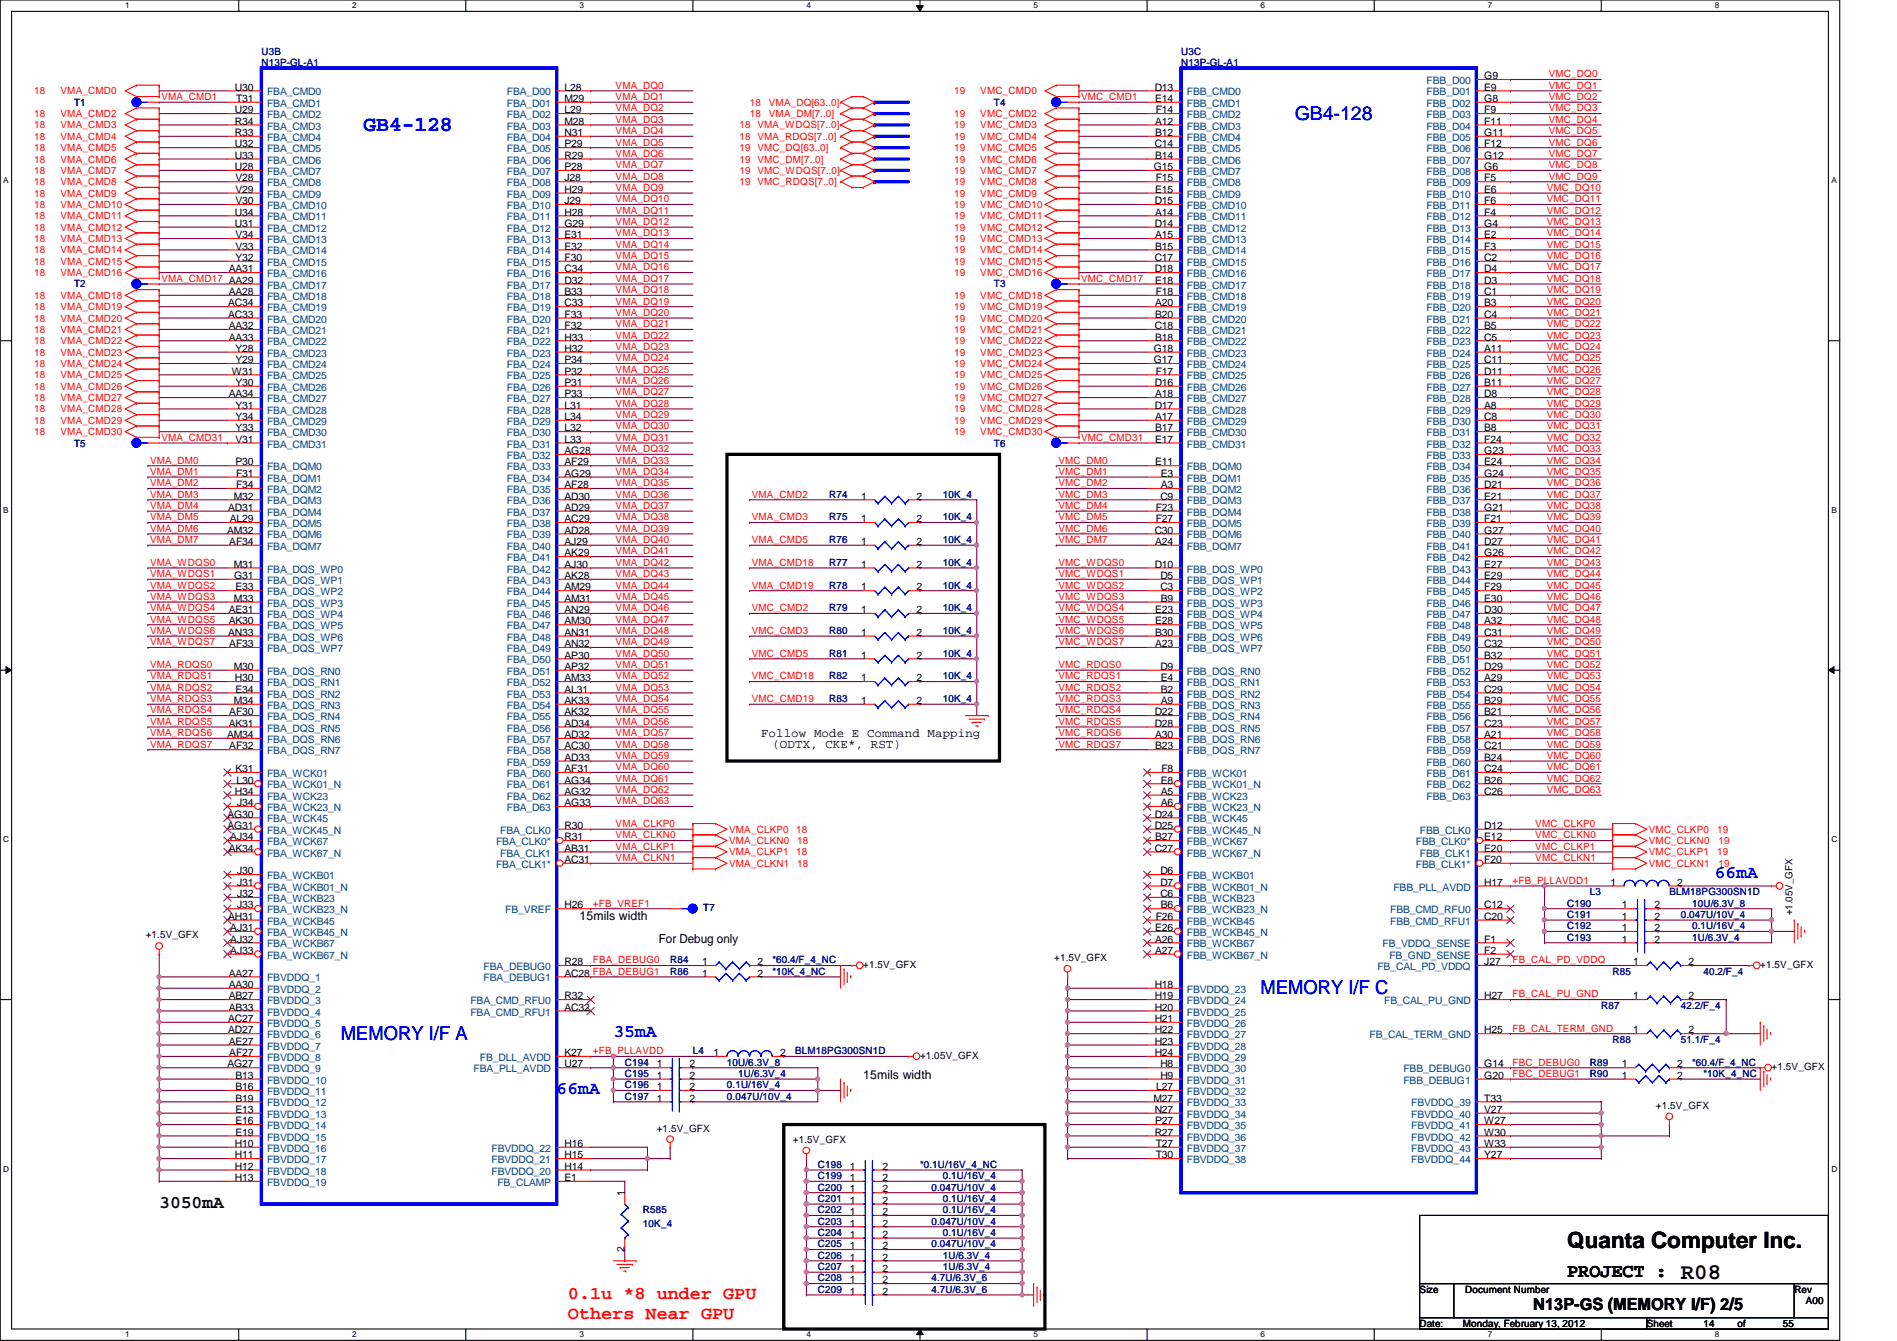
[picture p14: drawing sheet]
<svg xmlns="http://www.w3.org/2000/svg" width="297mm" height="210mm" viewBox="0 0 297 210" stroke-linecap="round" stroke-linejoin="round" font-family="sans-serif">
<defs><g id="words">
<g font-size="3.5">
<text x="245.4" y="195.3">Quanta Computer Inc.</text>
<text x="263.2" y="200.2">R08</text>
</g>
<text font-size="3.3" fill="#00f" x="56.9" y="20.5">GB4-128</text>
<g font-size="3" fill="#00f">
<text x="202.7" y="18.7">GB4-128</text>
<text x="197.4" y="155.6">MEMORY I/F C</text>
<text x="53.4" y="162.7">MEMORY I/F A</text>
</g>
<text font-size="3" x="245.4" y="199.9">PROJECT :</text>
<g font-size="2.8" fill="#00f">
<text x="268.5" y="137.5">66mA</text>
<text x="96.1" y="162.4">35mA</text>
<text x="87.2" y="171.3">66mA</text>
</g>
<text font-size="2.8" x="24.9" y="189.1">3050mA</text>
<g font-size="2.8" fill="#f00">
<text x="88.9" y="203.3">0.1u *8 under GPU</text>
<text x="88.9" y="206.5">Others Near GPU</text>
</g>
<text font-size="2.6" x="240.1" y="205.1">N13P-GS (MEMORY I/F) 2/5</text>
<g font-size="1.9">
<text x="119.2" y="115.3">Follow Mode E Command Mapping</text>
<text x="120.9" y="117.1">(ODTX, CKE*, RST)</text>
<text x="90.7" y="144">15mils width</text>
<text x="103.2" y="147.6">For Debug only</text>
<text x="135.2" y="168.9">15mils width</text>
</g>
<g font-size="1.6" fill="#000080">
<text x="40.9" y="8.6">U3B</text>
<text x="40.9" y="10.3">N13P-GL-A1</text>
<text x="185" y="8.6">U3C</text>
<text x="185" y="10.3">N13P-GL-A1</text>
<text x="11.6" y="16.6">T1</text>
<text x="155.6" y="16.6">T4</text>
<text x="11.6" y="45">T2</text>
<text x="155.6" y="45">T3</text>
<text x="11.6" y="69.9">T5</text>
<text x="155.6" y="69.9">T6</text>
<text x="129.8" y="77.9">R74</text>
<text x="147.6" y="77.9">10K_4</text>
<text x="129.8" y="81.4">R75</text>
<text x="147.6" y="81.4">10K_4</text>
<text x="129.8" y="85">R76</text>
<text x="129.8" y="88.6">R77</text>
<text x="147.6" y="85">10K_4</text>
<text x="147.6" y="88.6">10K_4</text>
<text x="129.8" y="92.1">R78</text>
<text x="129.8" y="95.7">R79</text>
<text x="147.6" y="92.1">10K_4</text>
<text x="147.6" y="95.7">10K_4</text>
<text x="129.8" y="99.2">R80</text>
<text x="147.6" y="99.2">10K_4</text>
<text x="129.8" y="102.8">R81</text>
<text x="129.8" y="106.3">R82</text>
<text x="147.6" y="102.8">10K_4</text>
<text x="147.6" y="106.3">10K_4</text>
<text x="129.8" y="109.9">R83</text>
<text x="147.6" y="109.9">10K_4</text>
<text x="110.1" y="142.6">T7</text>
<text x="245.4" y="143.7">C191</text>
<text x="245.4" y="141.9">C190</text>
<text x="249" y="140.1">L3</text>
<text x="261.4" y="140.1">BLM18PG300SN1D</text>
<text x="263.2" y="143.7">0.047U/10V_4</text>
<text x="265" y="141.9">10U/6.3V_8</text>
<text x="245.4" y="145.5">C192</text>
<text x="245.4" y="147.2">C193</text>
<text x="265" y="145.5">0.1U/16V_4</text>
<text x="265" y="147.2">1U/6.3V_4</text>
<text x="104.9" y="150.8">R84</text>
<text x="104.9" y="152.6">R86</text>
<text x="120.9" y="150.8">*60.4/F_4_NC</text>
<text x="120.9" y="152.6">*10K_4_NC</text>
<text x="252.5" y="152.6">R85</text>
<text x="266.7" y="152.6">40.2/F_4</text>
<text x="250.7" y="157.9">R87</text>
<text x="263.2" y="157.9">42.2/F_4</text>
<text x="97.8" y="166.8">C194</text>
<text x="108.5" y="165">L4</text>
<text x="113.8" y="166.8">10U/6.3V_8</text>
<text x="124.5" y="165">BLM18PG300SN1D</text>
<text x="249" y="166.8">R89</text>
<text x="252.5" y="163.2">R88</text>
<text x="263.2" y="163.2">51.1/F_4</text>
<text x="265" y="166.8">*60.4/F_4_NC</text>
<text x="97.8" y="172.1">C197</text>
<text x="97.8" y="168.6">C195</text>
<text x="97.8" y="170.3">C196</text>
<text x="113.8" y="172.1">0.047U/10V_4</text>
<text x="113.8" y="170.3">0.1U/16V_4</text>
<text x="115.6" y="168.6">1U/6.3V_4</text>
<text x="249" y="168.6">R90</text>
<text x="266.7" y="168.6">*10K_4_NC</text>
<text x="128.1" y="182.8">C198</text>
<text x="128.1" y="184.6">C199</text>
<text x="144.1" y="182.8">*0.1U/16V_4_NC</text>
<text x="147.6" y="184.6">0.1U/16V_4</text>
<text x="100.7" y="189.9">R585</text>
<text x="128.1" y="186.4">C200</text>
<text x="128.1" y="189.9">C202</text>
<text x="128.1" y="188.1">C201</text>
<text x="128.1" y="191.7">C203</text>
<text x="145.8" y="186.4">0.047U/10V_4</text>
<text x="145.8" y="191.7">0.047U/10V_4</text>
<text x="147.6" y="189.9">0.1U/16V_4</text>
<text x="147.6" y="188.1">0.1U/16V_4</text>
<text x="100.7" y="192">10K_4</text>
<text x="128.1" y="197">C206</text>
<text x="128.1" y="195.2">C205</text>
<text x="128.1" y="193.5">C204</text>
<text x="145.8" y="195.2">0.047U/10V_4</text>
<text x="147.6" y="197">1U/6.3V_4</text>
<text x="147.6" y="193.5">0.1U/16V_4</text>
<text x="128.1" y="202.4">C209</text>
<text x="128.1" y="198.8">C207</text>
<text x="128.1" y="200.6">C208</text>
<text x="145.8" y="202.4">4.7U/6.3V_6</text>
<text x="145.8" y="200.6">4.7U/6.3V_6</text>
<text x="147.6" y="198.8">1U/6.3V_4</text>
</g>
<g font-size="1.6" fill="#f00">
<text x="5.4" y="14.8">18</text>
<text x="9.5" y="14.8">VMA_CMD0</text>
<text x="25.3" y="15.7">VMA_CMD1</text>
<text x="96.4" y="17.4">VMA_DQ2</text>
<text x="96.4" y="15.7">VMA_DQ1</text>
<text x="96.4" y="13.9">VMA_DQ0</text>
<text x="117.4" y="16.6">18</text>
<text x="120.4" y="16.6">VMA_DQ[63..0]</text>
<text x="149.4" y="14.8">19</text>
<text x="153.5" y="14.8">VMC_CMD0</text>
<text x="169.3" y="15.7">VMC_CMD1</text>
<text x="242.5" y="13.9">VMC_DQ1</text>
<text x="242.5" y="15.7">VMC_DQ2</text>
<text x="242.5" y="12.1">VMC_DQ0</text>
<text x="242.5" y="17.4">VMC_DQ3</text>
<text x="5.4" y="18.3">18</text>
<text x="5.4" y="20.1">18</text>
<text x="5.4" y="21.9">18</text>
<text x="5.4" y="23.7">18</text>
<text x="9.5" y="18.3">VMA_CMD2</text>
<text x="9.5" y="20.1">VMA_CMD3</text>
<text x="9.5" y="21.9">VMA_CMD4</text>
<text x="9.5" y="23.7">VMA_CMD5</text>
<text x="96.4" y="19.2">VMA_DQ3</text>
<text x="96.4" y="21">VMA_DQ4</text>
<text x="96.4" y="22.8">VMA_DQ5</text>
<text x="115.8" y="20.1">18 VMA_WDQS[7..0]</text>
<text x="115.8" y="21.9">18 VMA_RDQS[7..0]</text>
<text x="115.8" y="23.7">19 VMC_DQ[63..0]</text>
<text x="117.4" y="18.3">18</text>
<text x="120.4" y="18.3">VMA_DM[7..0]</text>
<text x="149.4" y="18.3">19</text>
<text x="149.4" y="20.1">19</text>
<text x="149.4" y="21.9">19</text>
<text x="149.4" y="23.7">19</text>
<text x="153.5" y="18.3">VMC_CMD2</text>
<text x="153.5" y="20.1">VMC_CMD3</text>
<text x="153.5" y="21.9">VMC_CMD4</text>
<text x="153.5" y="23.7">VMC_CMD5</text>
<text x="242.5" y="19.2">VMC_DQ4</text>
<text x="242.5" y="22.8">VMC_DQ6</text>
<text x="242.5" y="21">VMC_DQ5</text>
<text x="5.4" y="25.4">18</text>
<text x="5.4" y="27.2">18</text>
<text x="5.4" y="29">18</text>
<text x="9.5" y="25.4">VMA_CMD6</text>
<text x="9.5" y="27.2">VMA_CMD7</text>
<text x="9.5" y="29">VMA_CMD8</text>
<text x="96.4" y="26.3">VMA_DQ7</text>
<text x="96.4" y="24.6">VMA_DQ6</text>
<text x="96.4" y="29.9">VMA_DQ9</text>
<text x="96.4" y="28.1">VMA_DQ8</text>
<text x="115.8" y="25.4">19 VMC_DM[7..0]</text>
<text x="115.8" y="27.2">19 VMC_WDQS[7..0]</text>
<text x="115.8" y="29">19 VMC_RDQS[7..0]</text>
<text x="149.4" y="25.4">19</text>
<text x="149.4" y="27.2">19</text>
<text x="149.4" y="29">19</text>
<text x="153.5" y="25.4">VMC_CMD6</text>
<text x="153.5" y="27.2">VMC_CMD7</text>
<text x="153.5" y="29">VMC_CMD8</text>
<text x="242.2" y="29.9">VMC_DQ10</text>
<text x="242.5" y="28.1">VMC_DQ9</text>
<text x="242.5" y="26.3">VMC_DQ8</text>
<text x="242.5" y="24.6">VMC_DQ7</text>
<text x="5.4" y="30.8">18</text>
<text x="5.4" y="32.6">18</text>
<text x="5.4" y="34.3">18</text>
<text x="9.5" y="30.8">VMA_CMD9</text>
<text x="9.5" y="32.6">VMA_CMD10</text>
<text x="9.5" y="34.3">VMA_CMD11</text>
<text x="96.4" y="33.4">VMA_DQ11</text>
<text x="96.4" y="35.2">VMA_DQ12</text>
<text x="96.4" y="31.7">VMA_DQ10</text>
<text x="149.4" y="30.8">19</text>
<text x="149.4" y="32.6">19</text>
<text x="149.4" y="34.3">19</text>
<text x="153.5" y="30.8">VMC_CMD9</text>
<text x="153.5" y="32.6">VMC_CMD10</text>
<text x="153.5" y="34.3">VMC_CMD11</text>
<text x="242.2" y="31.7">VMC_DQ11</text>
<text x="242.2" y="35.2">VMC_DQ13</text>
<text x="242.2" y="33.4">VMC_DQ12</text>
<text x="5.4" y="36.1">18</text>
<text x="5.4" y="37.9">18</text>
<text x="5.4" y="39.7">18</text>
<text x="5.4" y="41.4">18</text>
<text x="9.5" y="36.1">VMA_CMD12</text>
<text x="9.5" y="37.9">VMA_CMD13</text>
<text x="9.5" y="39.7">VMA_CMD14</text>
<text x="9.5" y="41.4">VMA_CMD15</text>
<text x="96.4" y="40.6">VMA_DQ15</text>
<text x="96.4" y="38.8">VMA_DQ14</text>
<text x="96.4" y="37">VMA_DQ13</text>
<text x="149.4" y="36.1">19</text>
<text x="149.4" y="37.9">19</text>
<text x="149.4" y="39.7">19</text>
<text x="149.4" y="41.4">19</text>
<text x="153.5" y="36.1">VMC_CMD12</text>
<text x="153.5" y="37.9">VMC_CMD13</text>
<text x="153.5" y="39.7">VMC_CMD14</text>
<text x="153.5" y="41.4">VMC_CMD15</text>
<text x="242.2" y="40.6">VMC_DQ16</text>
<text x="242.2" y="37">VMC_DQ14</text>
<text x="242.2" y="38.8">VMC_DQ15</text>
<text x="5.4" y="43.2">18</text>
<text x="5.4" y="46.8">18</text>
<text x="9.5" y="43.2">VMA_CMD16</text>
<text x="9.5" y="46.8">VMA_CMD18</text>
<text x="25.3" y="44.1">VMA_CMD17 AA29</text>
<text x="96.4" y="45.9">VMA_DQ18</text>
<text x="96.4" y="47.7">VMA_DQ19</text>
<text x="96.4" y="44.1">VMA_DQ17</text>
<text x="96.4" y="42.3">VMA_DQ16</text>
<text x="149.4" y="43.2">19</text>
<text x="149.4" y="46.8">19</text>
<text x="153.5" y="43.2">VMC_CMD16</text>
<text x="153.5" y="46.8">VMC_CMD18</text>
<text x="169.3" y="44.1">VMC_CMD17</text>
<text x="242.2" y="44.1">VMC_DQ18</text>
<text x="242.2" y="42.3">VMC_DQ17</text>
<text x="242.2" y="45.9">VMC_DQ19</text>
<text x="242.2" y="47.7">VMC_DQ20</text>
<text x="5.4" y="48.6">18</text>
<text x="5.4" y="50.3">18</text>
<text x="5.4" y="52.1">18</text>
<text x="5.4" y="53.9">18</text>
<text x="9.5" y="48.6">VMA_CMD19</text>
<text x="9.5" y="50.3">VMA_CMD20</text>
<text x="9.5" y="52.1">VMA_CMD21</text>
<text x="9.5" y="53.9">VMA_CMD22</text>
<text x="96.4" y="51.2">VMA_DQ21</text>
<text x="96.4" y="49.4">VMA_DQ20</text>
<text x="96.4" y="53">VMA_DQ22</text>
<text x="149.4" y="48.6">19</text>
<text x="149.4" y="50.3">19</text>
<text x="149.4" y="52.1">19</text>
<text x="149.4" y="53.9">19</text>
<text x="153.5" y="48.6">VMC_CMD19</text>
<text x="153.5" y="50.3">VMC_CMD20</text>
<text x="153.5" y="52.1">VMC_CMD21</text>
<text x="153.5" y="53.9">VMC_CMD22</text>
<text x="242.2" y="51.2">VMC_DQ22</text>
<text x="242.2" y="53">VMC_DQ23</text>
<text x="242.2" y="49.4">VMC_DQ21</text>
<text x="5.4" y="55.7">18</text>
<text x="5.4" y="57.4">18</text>
<text x="5.4" y="59.2">18</text>
<text x="9.5" y="55.7">VMA_CMD23</text>
<text x="9.5" y="57.4">VMA_CMD24</text>
<text x="9.5" y="59.2">VMA_CMD25</text>
<text x="96.4" y="56.6">VMA_DQ24</text>
<text x="96.4" y="58.3">VMA_DQ25</text>
<text x="96.4" y="54.8">VMA_DQ23</text>
<text x="149.4" y="55.7">19</text>
<text x="149.4" y="57.4">19</text>
<text x="149.4" y="59.2">19</text>
<text x="153.5" y="55.7">VMC_CMD23</text>
<text x="153.5" y="57.4">VMC_CMD24</text>
<text x="153.5" y="59.2">VMC_CMD25</text>
<text x="242.2" y="54.8">VMC_DQ24</text>
<text x="242.2" y="56.6">VMC_DQ25</text>
<text x="242.2" y="58.3">VMC_DQ26</text>
<text x="5.4" y="61">18</text>
<text x="5.4" y="62.8">18</text>
<text x="5.4" y="64.6">18</text>
<text x="9.5" y="61">VMA_CMD26</text>
<text x="9.5" y="62.8">VMA_CMD27</text>
<text x="9.5" y="64.6">VMA_CMD28</text>
<text x="96.4" y="65.4">VMA_DQ29</text>
<text x="96.4" y="61.9">VMA_DQ27</text>
<text x="96.4" y="63.7">VMA_DQ28</text>
<text x="96.4" y="60.1">VMA_DQ26</text>
<text x="149.4" y="61">19</text>
<text x="149.4" y="62.8">19</text>
<text x="149.4" y="64.6">19</text>
<text x="153.5" y="61">VMC_CMD26</text>
<text x="153.5" y="62.8">VMC_CMD27</text>
<text x="153.5" y="64.6">VMC_CMD28</text>
<text x="242.2" y="61.9">VMC_DQ28</text>
<text x="242.2" y="65.4">VMC_DQ30</text>
<text x="242.2" y="63.7">VMC_DQ29</text>
<text x="242.2" y="60.1">VMC_DQ27</text>
<text x="5.4" y="66.3">18</text>
<text x="5.4" y="68.1">18</text>
<text x="9.5" y="66.3">VMA_CMD29</text>
<text x="9.5" y="68.1">VMA_CMD30</text>
<text x="25.3" y="69">VMA_CMD31</text>
<text x="96.4" y="69">VMA_DQ31</text>
<text x="96.4" y="67.2">VMA_DQ30</text>
<text x="96.4" y="70.8">VMA_DQ32</text>
<text x="149.4" y="66.3">19</text>
<text x="149.4" y="68.1">19</text>
<text x="153.5" y="66.3">VMC_CMD29</text>
<text x="153.5" y="68.1">VMC_CMD30</text>
<text x="169.3" y="69">VMC_CMD31</text>
<text x="242.2" y="67.2">VMC_DQ31</text>
<text x="242.2" y="70.8">VMC_DQ33</text>
<text x="242.2" y="69">VMC_DQ32</text>
<text x="23.5" y="77.9">VMA_DM3</text>
<text x="23.5" y="76.1">VMA_DM2</text>
<text x="23.5" y="74.3">VMA_DM1</text>
<text x="23.5" y="72.6">VMA_DM0</text>
<text x="96.4" y="74.3">VMA_DQ34</text>
<text x="96.4" y="76.1">VMA_DQ35</text>
<text x="96.4" y="72.6">VMA_DQ33</text>
<text x="96.4" y="77.9">VMA_DQ36</text>
<text x="117.7" y="77.9">VMA_CMD2</text>
<text x="165.7" y="76.1">VMC_DM2</text>
<text x="165.7" y="74.3">VMC_DM1</text>
<text x="165.7" y="77.9">VMC_DM3</text>
<text x="165.7" y="72.6">VMC_DM0</text>
<text x="242.2" y="76.1">VMC_DQ36</text>
<text x="242.2" y="77.9">VMC_DQ37</text>
<text x="242.2" y="74.3">VMC_DQ35</text>
<text x="242.2" y="72.6">VMC_DQ34</text>
<text x="23.5" y="79.7">VMA_DM4</text>
<text x="23.5" y="81.4">VMA_DM5</text>
<text x="23.5" y="83.2">VMA_DM6</text>
<text x="96.4" y="83.2">VMA_DQ39</text>
<text x="96.4" y="79.7">VMA_DQ37</text>
<text x="96.4" y="81.4">VMA_DQ38</text>
<text x="117.7" y="81.4">VMA_CMD3</text>
<text x="165.7" y="79.7">VMC_DM4</text>
<text x="165.7" y="81.4">VMC_DM5</text>
<text x="165.7" y="83.2">VMC_DM6</text>
<text x="242.2" y="79.7">VMC_DQ38</text>
<text x="242.2" y="81.4">VMC_DQ39</text>
<text x="242.2" y="83.2">VMC_DQ40</text>
<text x="23.5" y="88.6">VMA_WDQS0</text>
<text x="23.5" y="85">VMA_DM7</text>
<text x="96.4" y="85">VMA_DQ40</text>
<text x="96.4" y="88.6">VMA_DQ42</text>
<text x="96.4" y="86.8">VMA_DQ41</text>
<text x="117.7" y="85">VMA_CMD5</text>
<text x="117.7" y="88.6">VMA_CMD18</text>
<text x="165.7" y="88.6">VMC_WDQS0</text>
<text x="165.7" y="85">VMC_DM7</text>
<text x="242.2" y="88.6">VMC_DQ43</text>
<text x="242.2" y="86.8">VMC_DQ42</text>
<text x="242.2" y="85">VMC_DQ41</text>
<text x="23.5" y="93.9">VMA_WDQS3</text>
<text x="23.5" y="90.3">VMA_WDQS1</text>
<text x="23.5" y="95.7">VMA_WDQS4</text>
<text x="23.5" y="92.1">VMA_WDQS2</text>
<text x="96.4" y="90.3">VMA_DQ43</text>
<text x="96.4" y="93.9">VMA_DQ45</text>
<text x="96.4" y="92.1">VMA_DQ44</text>
<text x="96.4" y="95.7">VMA_DQ46</text>
<text x="117.7" y="92.1">VMA_CMD19</text>
<text x="117.7" y="95.7">VMC_CMD2</text>
<text x="165.7" y="92.1">VMC_WDQS2</text>
<text x="165.7" y="90.3">VMC_WDQS1</text>
<text x="165.7" y="93.9">VMC_WDQS3</text>
<text x="165.7" y="95.7">VMC_WDQS4</text>
<text x="242.2" y="95.7">VMC_DQ47</text>
<text x="242.2" y="92.1">VMC_DQ45</text>
<text x="242.2" y="93.9">VMC_DQ46</text>
<text x="242.2" y="90.3">VMC_DQ44</text>
<text x="23.5" y="101">VMA_WDQS7</text>
<text x="23.5" y="97.5">VMA_WDQS5</text>
<text x="23.5" y="99.2">VMA_WDQS6</text>
<text x="96.4" y="97.5">VMA_DQ47</text>
<text x="96.4" y="99.2">VMA_DQ48</text>
<text x="96.4" y="101">VMA_DQ49</text>
<text x="117.7" y="99.2">VMC_CMD3</text>
<text x="165.7" y="101">VMC_WDQS7</text>
<text x="165.7" y="97.5">VMC_WDQS5</text>
<text x="165.7" y="99.2">VMC_WDQS6</text>
<text x="242.2" y="97.5">VMC_DQ48</text>
<text x="242.2" y="101">VMC_DQ50</text>
<text x="242.2" y="99.2">VMC_DQ49</text>
<text x="23.5" y="104.6">VMA_RDQS0</text>
<text x="23.5" y="106.3">VMA_RDQS1</text>
<text x="96.4" y="104.6">VMA_DQ51</text>
<text x="96.4" y="102.8">VMA_DQ50</text>
<text x="96.4" y="106.3">VMA_DQ52</text>
<text x="117.7" y="106.3">VMC_CMD18</text>
<text x="117.7" y="102.8">VMC_CMD5</text>
<text x="165.7" y="106.3">VMC_RDQS1</text>
<text x="165.7" y="104.6">VMC_RDQS0</text>
<text x="242.2" y="102.8">VMC_DQ51</text>
<text x="242.2" y="106.3">VMC_DQ53</text>
<text x="242.2" y="104.6">VMC_DQ52</text>
<text x="23.5" y="109.9">VMA_RDQS3</text>
<text x="23.5" y="108.1">VMA_RDQS2</text>
<text x="23.5" y="111.7">VMA_RDQS4</text>
<text x="23.5" y="113.5">VMA_RDQS5</text>
<text x="96.4" y="113.5">VMA_DQ56</text>
<text x="96.4" y="111.7">VMA_DQ55</text>
<text x="96.4" y="109.9">VMA_DQ54</text>
<text x="96.4" y="108.1">VMA_DQ53</text>
<text x="117.7" y="109.9">VMC_CMD19</text>
<text x="165.7" y="108.1">VMC_RDQS2</text>
<text x="165.7" y="109.9">VMC_RDQS3</text>
<text x="165.7" y="111.7">VMC_RDQS4</text>
<text x="165.7" y="113.5">VMC_RDQS5</text>
<text x="242.2" y="113.5">VMC_DQ57</text>
<text x="242.2" y="111.7">VMC_DQ56</text>
<text x="242.2" y="109.9">VMC_DQ55</text>
<text x="242.2" y="108.1">VMC_DQ54</text>
<text x="23.5" y="115.2">VMA_RDQS6</text>
<text x="23.5" y="117">VMA_RDQS7</text>
<text x="96.4" y="115.2">VMA_DQ57</text>
<text x="96.4" y="118.8">VMA_DQ59</text>
<text x="96.4" y="117">VMA_DQ58</text>
<text x="165.7" y="117">VMC_RDQS7</text>
<text x="165.7" y="115.2">VMC_RDQS6</text>
<text x="242.2" y="118.8">VMC_DQ60</text>
<text x="242.2" y="117">VMC_DQ59</text>
<text x="242.2" y="115.2">VMC_DQ58</text>
<text x="96.4" y="125.9">VMA_DQ63</text>
<text x="96.4" y="124.1">VMA_DQ62</text>
<text x="96.4" y="120.6">VMA_DQ60</text>
<text x="96.4" y="122.3">VMA_DQ61</text>
<text x="242.2" y="124.1">VMC_DQ63</text>
<text x="242.2" y="122.3">VMC_DQ62</text>
<text x="242.2" y="120.6">VMC_DQ61</text>
<text x="96.4" y="129.5">VMA_CLKP0</text>
<text x="96.4" y="131.2">VMA_CLKN0</text>
<text x="114.2" y="130.3">VMA_CLKP0</text>
<text x="124.7" y="130.3">18</text>
<text x="240.4" y="129.5">VMC_CLKP0</text>
<text x="240.4" y="131.2">VMC_CLKN0</text>
<text x="258.2" y="130.3">VMC_CLKP0</text>
<text x="268.9" y="130.3">19</text>
<text x="96.4" y="134.8">VMA_CLKN1</text>
<text x="96.4" y="133">VMA_CLKP1</text>
<text x="114.2" y="132.1">VMA_CLKN0</text>
<text x="114.2" y="133.9">VMA_CLKP1</text>
<text x="114.2" y="135.7">VMA_CLKN1</text>
<text x="124.7" y="133.9">18</text>
<text x="124.8" y="132.1">18</text>
<text x="124.8" y="135.7">18</text>
<text x="240.4" y="134.8">VMC_CLKN1</text>
<text x="240.4" y="133">VMC_CLKP1</text>
<text x="258.2" y="132.1">VMC_CLKN0</text>
<text x="258.2" y="133.9">VMC_CLKP1</text>
<text x="258.2" y="135.7">VMC_CLKN1</text>
<text x="268.9" y="133.9">19</text>
<text x="269.1" y="132.1">19</text>
<text x="269.1" y="135.7">19</text>
<text x="92.8" y="141.9">+FB_VREF1</text>
<text x="236.9" y="138.3">+FB_PLLAVDD1</text>
<text x="92.8" y="150.8">FBA_DEBUG0</text>
<text x="236.9" y="150.8">FB_CAL_PD_VDDQ</text>
<text x="236.9" y="156.1">FB_CAL_PU_GND</text>
<text x="236.9" y="161.5">FB_CAL_TERM_GND</text>
<text x="92.8" y="165">+FB_PLLAVDD</text>
<text x="236.9" y="166.8">FBC_DEBUG0</text>
<text x="236.9" y="168.6">FBC_DEBUG1</text>
</g>
<g font-size="1.6">
<text x="36.8" y="17.7">U29</text>
<text x="36.8" y="14.2">U30</text>
<text x="37" y="16">T31</text>
<text x="88.4" y="17.7">L29</text>
<text x="88.4" y="14.2">L28</text>
<text x="88.4" y="16">M29</text>
<text x="180.8" y="14.2">D13</text>
<text x="180.9" y="16">E14</text>
<text x="181" y="17.7">F14</text>
<text x="232.4" y="14.2">E9</text>
<text x="232.4" y="16">G8</text>
<text x="232.4" y="12.4">G9</text>
<text x="232.4" y="17.7">F9</text>
<text x="36.8" y="19.5">R34</text>
<text x="36.8" y="21.3">R33</text>
<text x="36.8" y="23.1">U32</text>
<text x="88.4" y="21.3">N31</text>
<text x="88.4" y="23.1">P29</text>
<text x="88.4" y="19.5">M28</text>
<text x="180.8" y="23.1">C14</text>
<text x="180.9" y="19.5">A12</text>
<text x="180.9" y="21.3">B12</text>
<text x="232.4" y="19.5">F11</text>
<text x="232.4" y="23.1">F12</text>
<text x="232.4" y="21.3">G11</text>
<text x="36.8" y="26.6">U28</text>
<text x="36.8" y="24.8">U33</text>
<text x="36.9" y="28.4">V28</text>
<text x="88.4" y="24.8">R29</text>
<text x="88.4" y="26.6">P28</text>
<text x="88.4" y="28.4">J28</text>
<text x="180.7" y="26.6">G15</text>
<text x="180.9" y="24.8">B14</text>
<text x="181" y="28.4">F15</text>
<text x="232.4" y="28.4">F5</text>
<text x="232.4" y="26.6">G6</text>
<text x="232.4" y="24.8">G12</text>
<text x="36.8" y="35.5">U31</text>
<text x="36.8" y="33.7">U34</text>
<text x="36.9" y="32">V30</text>
<text x="36.9" y="30.2">V29</text>
<text x="88.4" y="33.7">H28</text>
<text x="88.4" y="30.2">H29</text>
<text x="88.4" y="35.5">G29</text>
<text x="88.4" y="32">J29</text>
<text x="180.8" y="35.5">D14</text>
<text x="180.8" y="32">D15</text>
<text x="180.9" y="30.2">E15</text>
<text x="180.9" y="33.7">A14</text>
<text x="232.4" y="32">F6</text>
<text x="232.4" y="35.5">G4</text>
<text x="232.4" y="30.2">E6</text>
<text x="232.4" y="33.7">F4</text>
<text x="36.9" y="40.9">Y32</text>
<text x="36.9" y="37.3">V34</text>
<text x="36.9" y="39.1">V33</text>
<text x="88.4" y="40.9">F30</text>
<text x="88.4" y="39.1">E32</text>
<text x="88.4" y="37.3">E31</text>
<text x="180.8" y="40.9">C17</text>
<text x="180.9" y="37.3">A15</text>
<text x="180.9" y="39.1">B15</text>
<text x="232.4" y="40.9">C2</text>
<text x="232.4" y="37.3">E2</text>
<text x="232.4" y="39.1">F3</text>
<text x="35.7" y="48">AC34</text>
<text x="35.8" y="46.2">AA28</text>
<text x="35.8" y="42.6">AA31</text>
<text x="88.4" y="46.2">B33</text>
<text x="88.4" y="48">C33</text>
<text x="88.4" y="44.4">D32</text>
<text x="88.4" y="42.6">C34</text>
<text x="180.8" y="42.6">D18</text>
<text x="180.9" y="44.4">E18</text>
<text x="180.9" y="48">A20</text>
<text x="181" y="46.2">F18</text>
<text x="232.4" y="44.4">D3</text>
<text x="232.4" y="42.6">D4</text>
<text x="232.4" y="46.2">C1</text>
<text x="232.4" y="48">B3</text>
<text x="35.7" y="49.7">AC33</text>
<text x="35.8" y="51.5">AA32</text>
<text x="35.8" y="53.3">AA33</text>
<text x="88.4" y="49.7">F33</text>
<text x="88.4" y="51.5">F32</text>
<text x="88.4" y="53.3">H33</text>
<text x="180.8" y="51.5">C18</text>
<text x="180.9" y="53.3">B18</text>
<text x="180.9" y="49.7">B20</text>
<text x="232.4" y="51.5">B5</text>
<text x="232.4" y="53.3">C5</text>
<text x="232.4" y="49.7">C4</text>
<text x="36.3" y="58.6">W31</text>
<text x="36.9" y="56.9">Y29</text>
<text x="36.9" y="55.1">Y28</text>
<text x="88.4" y="56.9">P34</text>
<text x="88.4" y="58.6">P32</text>
<text x="88.4" y="55.1">H32</text>
<text x="180.7" y="56.9">G17</text>
<text x="180.7" y="55.1">G18</text>
<text x="181" y="58.6">F17</text>
<text x="232.4" y="55.1">A11</text>
<text x="232.4" y="56.9">C11</text>
<text x="232.4" y="58.6">D11</text>
<text x="35.8" y="62.2">AA34</text>
<text x="36.9" y="60.4">Y30</text>
<text x="36.9" y="65.7">Y34</text>
<text x="36.9" y="64">Y31</text>
<text x="88.4" y="65.7">L34</text>
<text x="88.4" y="62.2">P33</text>
<text x="88.4" y="60.4">P31</text>
<text x="88.4" y="64">L31</text>
<text x="180.8" y="60.4">D16</text>
<text x="180.8" y="64">D17</text>
<text x="180.9" y="65.7">A17</text>
<text x="180.9" y="62.2">A18</text>
<text x="232.4" y="62.2">D8</text>
<text x="232.4" y="65.7">C8</text>
<text x="232.4" y="64">A8</text>
<text x="232.4" y="60.4">B11</text>
<text x="36.9" y="67.5">Y33</text>
<text x="36.9" y="69.3">V31</text>
<text x="88.4" y="69.3">L33</text>
<text x="88.4" y="67.5">L32</text>
<text x="88.4" y="71.1">AG28</text>
<text x="180.9" y="67.5">B17</text>
<text x="180.9" y="69.3">E17</text>
<text x="232.4" y="67.5">B8</text>
<text x="232.4" y="71.1">G23</text>
<text x="232.4" y="69.3">F24</text>
<text x="36.9" y="72.9">P30</text>
<text x="37" y="74.6">F31</text>
<text x="37" y="76.4">F34</text>
<text x="88.4" y="74.6">AG29</text>
<text x="88.4" y="72.9">AF29</text>
<text x="88.4" y="76.4">AF28</text>
<text x="180.9" y="72.9">E11</text>
<text x="181.8" y="74.6">E3</text>
<text x="181.8" y="76.4">A3</text>
<text x="232.4" y="76.4">D21</text>
<text x="232.4" y="74.6">G24</text>
<text x="232.4" y="72.9">E24</text>
<text x="35.6" y="83.5">AM32</text>
<text x="35.7" y="80">AD31</text>
<text x="36" y="81.7">AL29</text>
<text x="36.6" y="78.2">M32</text>
<text x="88.4" y="78.2">AD30</text>
<text x="88.4" y="83.5">AD28</text>
<text x="88.4" y="81.7">AC29</text>
<text x="88.4" y="80">AD29</text>
<text x="134.8" y="81.7">1</text>
<text x="134.8" y="78.2">1</text>
<text x="143.5" y="81.7">2</text>
<text x="143.5" y="78.2">2</text>
<text x="180.8" y="83.5">C30</text>
<text x="181" y="81.7">F27</text>
<text x="181" y="80">F23</text>
<text x="181.7" y="78.2">C9</text>
<text x="232.4" y="80">G21</text>
<text x="232.4" y="81.7">F21</text>
<text x="232.4" y="78.2">E21</text>
<text x="232.4" y="83.5">G27</text>
<text x="35.9" y="85.3">AF34</text>
<text x="36.6" y="88.9">M31</text>
<text x="88.4" y="85.3">AJ29</text>
<text x="88.4" y="88.9">AJ30</text>
<text x="88.4" y="87.1">AK29</text>
<text x="134.8" y="85.3">1</text>
<text x="134.8" y="88.9">1</text>
<text x="143.5" y="85.3">2</text>
<text x="143.5" y="88.9">2</text>
<text x="180.8" y="88.9">D10</text>
<text x="180.9" y="85.3">A24</text>
<text x="232.4" y="88.9">E27</text>
<text x="232.4" y="87.1">G26</text>
<text x="232.4" y="85.3">D27</text>
<text x="35.8" y="96">AE31</text>
<text x="36.6" y="94.2">M33</text>
<text x="36.7" y="90.6">G31</text>
<text x="36.9" y="92.4">E33</text>
<text x="88.4" y="94.2">AM31</text>
<text x="88.4" y="90.6">AK28</text>
<text x="88.4" y="92.4">AM29</text>
<text x="88.4" y="96">AN29</text>
<text x="134.8" y="92.4">1</text>
<text x="134.8" y="96">1</text>
<text x="143.5" y="92.4">2</text>
<text x="143.5" y="96">2</text>
<text x="180.9" y="96">E23</text>
<text x="181.7" y="90.6">D5</text>
<text x="181.7" y="92.4">C3</text>
<text x="181.8" y="94.2">B9</text>
<text x="232.4" y="96">D30</text>
<text x="232.4" y="92.4">F29</text>
<text x="232.4" y="94.2">E30</text>
<text x="232.4" y="90.6">E29</text>
<text x="35.7" y="99.5">AN33</text>
<text x="35.8" y="97.7">AK30</text>
<text x="35.9" y="101.3">AF33</text>
<text x="88.4" y="97.7">AM30</text>
<text x="88.4" y="99.5">AN31</text>
<text x="88.4" y="101.3">AN32</text>
<text x="134.8" y="99.5">1</text>
<text x="143.5" y="99.5">2</text>
<text x="180.9" y="99.5">B30</text>
<text x="180.9" y="97.7">E28</text>
<text x="180.9" y="101.3">A23</text>
<text x="232.4" y="97.7">A32</text>
<text x="232.4" y="101.3">C32</text>
<text x="232.4" y="99.5">C31</text>
<text x="36.6" y="104.9">M30</text>
<text x="36.8" y="106.6">H30</text>
<text x="88.4" y="104.9">AP32</text>
<text x="88.4" y="103.1">AP30</text>
<text x="88.4" y="106.6">AM33</text>
<text x="134.8" y="103.1">1</text>
<text x="134.8" y="106.6">1</text>
<text x="143.5" y="103.1">2</text>
<text x="143.5" y="106.6">2</text>
<text x="181.7" y="104.9">D9</text>
<text x="181.8" y="106.6">E4</text>
<text x="232.4" y="103.1">B32</text>
<text x="232.4" y="106.6">A29</text>
<text x="232.4" y="104.9">D29</text>
<text x="35.8" y="113.7">AK31</text>
<text x="35.9" y="112">AF30</text>
<text x="36.6" y="110.2">M34</text>
<text x="36.9" y="108.4">E34</text>
<text x="88.4" y="113.7">AD34</text>
<text x="88.4" y="112">AK32</text>
<text x="88.4" y="110.2">AK33</text>
<text x="88.4" y="108.4">AL31</text>
<text x="134.8" y="110.2">1</text>
<text x="143.5" y="110.2">2</text>
<text x="180.8" y="113.7">D28</text>
<text x="180.8" y="112">D22</text>
<text x="181.8" y="110.2">A9</text>
<text x="181.8" y="108.4">B2</text>
<text x="232.4" y="113.7">C23</text>
<text x="232.4" y="112">B21</text>
<text x="232.4" y="110.2">B29</text>
<text x="232.4" y="108.4">C29</text>
<text x="35.6" y="115.5">AM34</text>
<text x="35.9" y="117.3">AF32</text>
<text x="88.4" y="115.5">AD32</text>
<text x="88.4" y="117.3">AC30</text>
<text x="88.4" y="119.1">AD33</text>
<text x="180.9" y="115.5">A30</text>
<text x="180.9" y="117.3">B23</text>
<text x="232.4" y="119.1">B24</text>
<text x="232.4" y="117.3">C21</text>
<text x="232.4" y="115.5">A21</text>
<text x="36.8" y="124.4">H34</text>
<text x="36.9" y="120.9">K31</text>
<text x="37" y="122.6">L30</text>
<text x="88.4" y="122.6">AG34</text>
<text x="88.4" y="120.9">AF31</text>
<text x="88.4" y="124.4">AG32</text>
<text x="181.8" y="122.6">E8</text>
<text x="181.8" y="124.4">A5</text>
<text x="181.9" y="120.9">F8</text>
<text x="232.4" y="124.4">C26</text>
<text x="232.4" y="122.6">B26</text>
<text x="232.4" y="120.9">C24</text>
<text x="35.6" y="129.8">AG31</text>
<text x="35.6" y="128">AG30</text>
<text x="36.1" y="131.5">AJ34</text>
<text x="37.1" y="126.2">J34</text>
<text x="88.4" y="131.5">R31</text>
<text x="88.4" y="129.8">R30</text>
<text x="88.4" y="126.2">AG33</text>
<text x="180.8" y="129.8">D25</text>
<text x="180.8" y="128">D24</text>
<text x="180.9" y="131.5">B27</text>
<text x="181.8" y="126.2">A6</text>
<text x="232.4" y="131.5">E12</text>
<text x="232.4" y="129.8">D12</text>
<text x="35.8" y="133.3">AK34</text>
<text x="37.1" y="136.9">J30</text>
<text x="88.4" y="135.1">AC31</text>
<text x="88.4" y="133.3">AB31</text>
<text x="180.8" y="133.3">C27</text>
<text x="181.7" y="136.9">D6</text>
<text x="232.4" y="135.1">F20</text>
<text x="232.4" y="133.3">E20</text>
<text x="35.7" y="144">AH31</text>
<text x="37.1" y="138.6">J31</text>
<text x="37.1" y="140.4">J32</text>
<text x="37.1" y="142.2">J33</text>
<text x="88.4" y="142.2">H26</text>
<text x="181" y="144">F26</text>
<text x="181.7" y="138.6">D7</text>
<text x="181.7" y="140.4">C6</text>
<text x="181.8" y="142.2">B6</text>
<text x="232.4" y="138.6">H17</text>
<text x="232.4" y="142.2">C12</text>
<text x="232.4" y="144">C20</text>
<text x="252.2" y="138.6">1</text>
<text x="254" y="144">1</text>
<text x="254" y="142.2">1</text>
<text x="259.1" y="144">2</text>
<text x="259.1" y="142.2">2</text>
<text x="262.6" y="138.6">2</text>
<text x="280.7" y="143.3" transform="rotate(-90 280.7 143.3)">+1.05V_GFX</text>
<text x="22.8" y="146.9">+1.5V_GFX</text>
<text x="36.1" y="145.8">AJ31</text>
<text x="36.1" y="147.5">AJ32</text>
<text x="36.1" y="149.3">AJ33</text>
<text x="180.9" y="145.8">E26</text>
<text x="180.9" y="147.5">A26</text>
<text x="180.9" y="149.3">A27</text>
<text x="232.4" y="147.5">F1</text>
<text x="232.4" y="149.3">F2</text>
<text x="254" y="145.8">1</text>
<text x="254" y="147.5">1</text>
<text x="259.1" y="145.8">2</text>
<text x="259.1" y="147.5">2</text>
<text x="35.8" y="152.9">AA27</text>
<text x="35.8" y="154.6">AA30</text>
<text x="88.4" y="151.1">R28</text>
<text x="88.4" y="152.9">AC28 FBA_DEBUG1</text>
<text x="109.9" y="151.1">1</text>
<text x="109.9" y="152.9">1</text>
<text x="118.6" y="151.1">2</text>
<text x="118.6" y="152.9">2</text>
<text x="135.2" y="151.5">+1.5V_GFX</text>
<text x="165.1" y="150.5">+1.5V_GFX</text>
<text x="180.8" y="154.6">H18</text>
<text x="232.4" y="151.1">J27</text>
<text x="255.7" y="151.1">1</text>
<text x="264.4" y="151.1">2</text>
<text x="275.6" y="151.5">+1.5V_GFX</text>
<text x="35.7" y="160">AC27</text>
<text x="35.7" y="161.8">AD27</text>
<text x="35.8" y="156.4">AB27</text>
<text x="35.8" y="158.2">AB33</text>
<text x="88.4" y="156.4">R32</text>
<text x="88.4" y="158.2">AC32</text>
<text x="180.8" y="161.8">H22</text>
<text x="180.8" y="160">H21</text>
<text x="180.8" y="158.2">H20</text>
<text x="180.8" y="156.4">H19</text>
<text x="232.4" y="161.8">H25</text>
<text x="232.4" y="156.4">H27</text>
<text x="255.7" y="156.4">1</text>
<text x="255.7" y="161.8">1</text>
<text x="264.4" y="156.4">2</text>
<text x="264.4" y="161.8">2</text>
<text x="35.6" y="167.1">AG27</text>
<text x="35.8" y="163.5">AE27</text>
<text x="35.9" y="165.3">AF27</text>
<text x="88.4" y="167.1">U27</text>
<text x="88.4" y="165.3">K27</text>
<text x="102.8" y="167.1">1</text>
<text x="107.9" y="167.1">2</text>
<text x="111.7" y="165.3">1</text>
<text x="122.2" y="165.3">2</text>
<text x="144.1" y="165.7">+1.05V_GFX</text>
<text x="180.8" y="165.3">H24</text>
<text x="180.8" y="163.5">H23</text>
<text x="181.7" y="167.1">H8</text>
<text x="232.4" y="167.1">G14</text>
<text x="254" y="167.1">1</text>
<text x="262.6" y="167.1">2</text>
<text x="277.4" y="167.5">+1.5V_GFX</text>
<text x="36.9" y="168.9">B13</text>
<text x="36.9" y="170.6">B16</text>
<text x="36.9" y="172.4">B19</text>
<text x="102.8" y="172.4">1</text>
<text x="102.8" y="168.9">1</text>
<text x="102.8" y="170.6">1</text>
<text x="107.9" y="172.4">2</text>
<text x="107.9" y="168.9">2</text>
<text x="107.9" y="170.6">2</text>
<text x="180.6" y="172.4">M27</text>
<text x="181.1" y="170.6">L27</text>
<text x="181.7" y="168.9">H9</text>
<text x="232.4" y="172.4">T33</text>
<text x="232.4" y="168.9">G20</text>
<text x="254" y="168.9">1</text>
<text x="259.3" y="173.6">+1.5V_GFX</text>
<text x="262.6" y="168.9">2</text>
<text x="36.8" y="179.5">H10</text>
<text x="36.9" y="174.2">E13</text>
<text x="36.9" y="176">E16</text>
<text x="36.9" y="177.8">E19</text>
<text x="88.4" y="179.5">H16</text>
<text x="102.8" y="177.1">+1.5V_GFX</text>
<text x="124.2" y="178.9">+1.5V_GFX</text>
<text x="180.8" y="174.2">N27</text>
<text x="180.8" y="177.8">R27</text>
<text x="180.9" y="176">P27</text>
<text x="181" y="179.5">T27</text>
<text x="232.4" y="174.2">V27</text>
<text x="232.4" y="176">W27</text>
<text x="232.4" y="177.8">W30</text>
<text x="232.4" y="179.5">W33</text>
<text x="36.8" y="181.3">H11</text>
<text x="36.8" y="183.1">H12</text>
<text x="36.8" y="184.9">H13</text>
<text x="88.4" y="183.1">H14</text>
<text x="88.4" y="181.3">H15</text>
<text x="88.4" y="184.9">E1</text>
<text x="133.1" y="183.1">1</text>
<text x="133.1" y="184.9">1</text>
<text x="138.2" y="183.1">2</text>
<text x="138.2" y="184.9">2</text>
<text x="181" y="181.3">T30</text>
<text x="232.4" y="181.3">Y27</text>
<text x="97.8" y="187.2" transform="rotate(-90 97.8 187.2)">1</text>
<text x="133.1" y="186.6">1</text>
<text x="133.1" y="190.2">1</text>
<text x="133.1" y="188.4">1</text>
<text x="133.1" y="192">1</text>
<text x="138.2" y="186.6">2</text>
<text x="138.2" y="190.2">2</text>
<text x="138.2" y="188.4">2</text>
<text x="138.2" y="192">2</text>
<text x="97.8" y="195.9" transform="rotate(-90 97.8 195.9)">2</text>
<text x="133.1" y="197.3">1</text>
<text x="133.1" y="195.5">1</text>
<text x="133.1" y="193.8">1</text>
<text x="138.2" y="197.3">2</text>
<text x="138.2" y="195.5">2</text>
<text x="138.2" y="193.8">2</text>
<text x="133.1" y="202.6">1</text>
<text x="133.1" y="199.1">1</text>
<text x="133.1" y="200.9">1</text>
<text x="138.2" y="202.6">2</text>
<text x="138.2" y="199.1">2</text>
<text x="138.2" y="200.9">2</text>
<text x="222.3" y="202.4">Size</text>
<text x="229.4" y="202.4">Document Number</text>
<text x="281" y="202.4">Rev</text>
<text x="222.3" y="207.7">Date:</text>
<text x="229.1" y="207.7">Monday, February 13, 2012</text>
<text x="257.8" y="207.7">Sheet</text>
<text x="266.7" y="207.7">14</text>
<text x="272.1" y="207.7">of</text>
<text x="279.2" y="207.7">55</text>
<text x="282.7" y="204.1">A00</text>
</g>
<g font-size="1.6" fill="#004080">
<text x="41.8" y="16.7">FBA_CMD1</text>
<text x="41.8" y="14.9">FBA_CMD0</text>
<text x="79.4" y="14.9">FBA_D00</text>
<text x="79.4" y="16.7">FBA_D01</text>
<text x="185.8" y="16.7">FBB_CMD1</text>
<text x="185.8" y="14.9">FBB_CMD0</text>
<text x="223.4" y="14.9">FBB_D01</text>
<text x="223.4" y="16.7">FBB_D02</text>
<text x="223.4" y="13.2">FBB_D00</text>
<text x="41.8" y="20.3">FBA_CMD3</text>
<text x="41.8" y="18.5">FBA_CMD2</text>
<text x="41.8" y="22.1">FBA_CMD4</text>
<text x="41.8" y="23.8">FBA_CMD5</text>
<text x="79.4" y="22.1">FBA_D04</text>
<text x="79.4" y="23.8">FBA_D05</text>
<text x="79.4" y="20.3">FBA_D03</text>
<text x="79.4" y="18.5">FBA_D02</text>
<text x="185.8" y="20.3">FBB_CMD3</text>
<text x="185.8" y="18.5">FBB_CMD2</text>
<text x="185.8" y="22.1">FBB_CMD4</text>
<text x="185.8" y="23.8">FBB_CMD5</text>
<text x="223.4" y="18.5">FBB_D03</text>
<text x="223.4" y="20.3">FBB_D04</text>
<text x="223.4" y="23.8">FBB_D06</text>
<text x="223.4" y="22.1">FBB_D05</text>
<text x="41.8" y="29.2">FBA_CMD8</text>
<text x="41.8" y="27.4">FBA_CMD7</text>
<text x="41.8" y="25.6">FBA_CMD6</text>
<text x="79.4" y="25.6">FBA_D06</text>
<text x="79.4" y="27.4">FBA_D07</text>
<text x="79.4" y="29.2">FBA_D08</text>
<text x="185.8" y="29.2">FBB_CMD8</text>
<text x="185.8" y="27.4">FBB_CMD7</text>
<text x="185.8" y="25.6">FBB_CMD6</text>
<text x="223.4" y="29.2">FBB_D09</text>
<text x="223.4" y="27.4">FBB_D08</text>
<text x="223.4" y="25.6">FBB_D07</text>
<text x="41.8" y="32.7">FBA_CMD10</text>
<text x="41.8" y="30.9">FBA_CMD9</text>
<text x="41.8" y="34.5">FBA_CMD11</text>
<text x="79.4" y="34.5">FBA_D11</text>
<text x="79.4" y="30.9">FBA_D09</text>
<text x="79.4" y="32.7">FBA_D10</text>
<text x="185.8" y="32.7">FBB_CMD10</text>
<text x="185.8" y="30.9">FBB_CMD9</text>
<text x="185.8" y="34.5">FBB_CMD11</text>
<text x="223.4" y="32.7">FBB_D11</text>
<text x="223.4" y="30.9">FBB_D10</text>
<text x="223.4" y="34.5">FBB_D12</text>
<text x="41.8" y="41.6">FBA_CMD15</text>
<text x="41.8" y="38.1">FBA_CMD13</text>
<text x="41.8" y="36.3">FBA_CMD12</text>
<text x="41.8" y="39.8">FBA_CMD14</text>
<text x="79.4" y="36.3">FBA_D12</text>
<text x="79.4" y="41.6">FBA_D15</text>
<text x="79.4" y="39.8">FBA_D14</text>
<text x="79.4" y="38.1">FBA_D13</text>
<text x="185.8" y="41.6">FBB_CMD15</text>
<text x="185.8" y="38.1">FBB_CMD13</text>
<text x="185.8" y="36.3">FBB_CMD12</text>
<text x="185.8" y="39.8">FBB_CMD14</text>
<text x="223.4" y="41.6">FBB_D16</text>
<text x="223.4" y="38.1">FBB_D14</text>
<text x="223.4" y="39.8">FBB_D15</text>
<text x="223.4" y="36.3">FBB_D13</text>
<text x="41.8" y="46.9">FBA_CMD18</text>
<text x="41.8" y="45.2">FBA_CMD17</text>
<text x="41.8" y="43.4">FBA_CMD16</text>
<text x="79.4" y="46.9">FBA_D18</text>
<text x="79.4" y="45.2">FBA_D17</text>
<text x="79.4" y="43.4">FBA_D16</text>
<text x="185.8" y="46.9">FBB_CMD18</text>
<text x="185.8" y="45.2">FBB_CMD17</text>
<text x="185.8" y="43.4">FBB_CMD16</text>
<text x="223.4" y="45.2">FBB_D18</text>
<text x="223.4" y="43.4">FBB_D17</text>
<text x="223.4" y="46.9">FBB_D19</text>
<text x="41.8" y="52.3">FBA_CMD21</text>
<text x="41.8" y="48.7">FBA_CMD19</text>
<text x="41.8" y="50.5">FBA_CMD20</text>
<text x="79.4" y="50.5">FBA_D20</text>
<text x="79.4" y="52.3">FBA_D21</text>
<text x="79.4" y="48.7">FBA_D19</text>
<text x="185.8" y="52.3">FBB_CMD21</text>
<text x="185.8" y="48.7">FBB_CMD19</text>
<text x="185.8" y="50.5">FBB_CMD20</text>
<text x="223.4" y="52.3">FBB_D22</text>
<text x="223.4" y="50.5">FBB_D21</text>
<text x="223.4" y="48.7">FBB_D20</text>
<text x="41.8" y="57.6">FBA_CMD24</text>
<text x="41.8" y="55.8">FBA_CMD23</text>
<text x="41.8" y="54.1">FBA_CMD22</text>
<text x="41.8" y="59.4">FBA_CMD25</text>
<text x="79.4" y="57.6">FBA_D24</text>
<text x="79.4" y="59.4">FBA_D25</text>
<text x="79.4" y="55.8">FBA_D23</text>
<text x="79.4" y="54.1">FBA_D22</text>
<text x="185.8" y="57.6">FBB_CMD24</text>
<text x="185.8" y="55.8">FBB_CMD23</text>
<text x="185.8" y="54.1">FBB_CMD22</text>
<text x="185.8" y="59.4">FBB_CMD25</text>
<text x="223.4" y="54.1">FBB_D23</text>
<text x="223.4" y="55.8">FBB_D24</text>
<text x="223.4" y="57.6">FBB_D25</text>
<text x="223.4" y="59.4">FBB_D26</text>
<text x="41.8" y="61.2">FBA_CMD26</text>
<text x="41.8" y="62.9">FBA_CMD27</text>
<text x="41.8" y="64.7">FBA_CMD28</text>
<text x="79.4" y="62.9">FBA_D27</text>
<text x="79.4" y="61.2">FBA_D26</text>
<text x="79.4" y="64.7">FBA_D28</text>
<text x="185.8" y="61.2">FBB_CMD26</text>
<text x="185.8" y="62.9">FBB_CMD27</text>
<text x="185.8" y="64.7">FBB_CMD28</text>
<text x="223.4" y="62.9">FBB_D28</text>
<text x="223.4" y="64.7">FBB_D29</text>
<text x="223.4" y="61.2">FBB_D27</text>
<text x="41.8" y="66.5">FBA_CMD29</text>
<text x="41.8" y="68.3">FBA_CMD30</text>
<text x="41.8" y="70.1">FBA_CMD31</text>
<text x="79.4" y="70.1">FBA_D31</text>
<text x="79.4" y="68.3">FBA_D30</text>
<text x="79.4" y="66.5">FBA_D29</text>
<text x="79.4" y="71.8">FBA_D32</text>
<text x="185.8" y="66.5">FBB_CMD29</text>
<text x="185.8" y="68.3">FBB_CMD30</text>
<text x="185.8" y="70.1">FBB_CMD31</text>
<text x="223.4" y="68.3">FBB_D31</text>
<text x="223.4" y="66.5">FBB_D30</text>
<text x="223.4" y="71.8">FBB_D33</text>
<text x="223.4" y="70.1">FBB_D32</text>
<text x="41.8" y="75.4">FBA_DQM1</text>
<text x="41.8" y="77.2">FBA_DQM2</text>
<text x="41.8" y="73.6">FBA_DQM0</text>
<text x="79.4" y="75.4">FBA_D34</text>
<text x="79.4" y="73.6">FBA_D33</text>
<text x="79.4" y="77.2">FBA_D35</text>
<text x="185.8" y="73.6">FBB_DQM0</text>
<text x="185.8" y="75.4">FBB_DQM1</text>
<text x="185.8" y="77.2">FBB_DQM2</text>
<text x="223.4" y="77.2">FBB_D36</text>
<text x="223.4" y="75.4">FBB_D35</text>
<text x="223.4" y="73.6">FBB_D34</text>
<text x="41.8" y="82.5">FBA_DQM5</text>
<text x="41.8" y="80.7">FBA_DQM4</text>
<text x="41.8" y="79">FBA_DQM3</text>
<text x="79.4" y="79">FBA_D36</text>
<text x="79.4" y="82.5">FBA_D38</text>
<text x="79.4" y="80.7">FBA_D37</text>
<text x="185.8" y="82.5">FBB_DQM5</text>
<text x="185.8" y="80.7">FBB_DQM4</text>
<text x="185.8" y="79">FBB_DQM3</text>
<text x="223.4" y="80.7">FBB_D38</text>
<text x="223.4" y="82.5">FBB_D39</text>
<text x="223.4" y="79">FBB_D37</text>
<text x="41.8" y="89.6">FBA_DQS_WP0</text>
<text x="41.8" y="84.3">FBA_DQM6</text>
<text x="41.8" y="86.1">FBA_DQM7</text>
<text x="79.4" y="84.3">FBA_D39</text>
<text x="79.4" y="86.1">FBA_D40</text>
<text x="79.4" y="89.6">FBA_D42</text>
<text x="79.4" y="87.8">FBA_D41</text>
<text x="185.8" y="89.6">FBB_DQS_WP0</text>
<text x="185.8" y="84.3">FBB_DQM6</text>
<text x="185.8" y="86.1">FBB_DQM7</text>
<text x="223.4" y="89.6">FBB_D43</text>
<text x="223.4" y="87.8">FBB_D42</text>
<text x="223.4" y="86.1">FBB_D41</text>
<text x="223.4" y="84.3">FBB_D40</text>
<text x="41.8" y="91.4">FBA_DQS_WP1</text>
<text x="41.8" y="93.2">FBA_DQS_WP2</text>
<text x="41.8" y="95">FBA_DQS_WP3</text>
<text x="79.4" y="95">FBA_D45</text>
<text x="79.4" y="91.4">FBA_D43</text>
<text x="79.4" y="93.2">FBA_D44</text>
<text x="185.8" y="95">FBB_DQS_WP3</text>
<text x="185.8" y="91.4">FBB_DQS_WP1</text>
<text x="185.8" y="93.2">FBB_DQS_WP2</text>
<text x="223.4" y="93.2">FBB_D45</text>
<text x="223.4" y="95">FBB_D46</text>
<text x="223.4" y="91.4">FBB_D44</text>
<text x="41.8" y="100.3">FBA_DQS_WP6</text>
<text x="41.8" y="98.5">FBA_DQS_WP5</text>
<text x="41.8" y="96.7">FBA_DQS_WP4</text>
<text x="79.4" y="96.7">FBA_D46</text>
<text x="79.4" y="98.5">FBA_D47</text>
<text x="79.4" y="100.3">FBA_D48</text>
<text x="185.8" y="100.3">FBB_DQS_WP6</text>
<text x="185.8" y="98.5">FBB_DQS_WP5</text>
<text x="185.8" y="96.7">FBB_DQS_WP4</text>
<text x="223.4" y="96.7">FBB_D47</text>
<text x="223.4" y="98.5">FBB_D48</text>
<text x="223.4" y="100.3">FBB_D49</text>
<text x="41.8" y="107.4">FBA_DQS_RN1</text>
<text x="41.8" y="105.6">FBA_DQS_RN0</text>
<text x="41.8" y="102.1">FBA_DQS_WP7</text>
<text x="79.4" y="102.1">FBA_D49</text>
<text x="79.4" y="105.6">FBA_D51</text>
<text x="79.4" y="103.8">FBA_D50</text>
<text x="79.4" y="107.4">FBA_D52</text>
<text x="185.8" y="105.6">FBB_DQS_RN0</text>
<text x="185.8" y="107.4">FBB_DQS_RN1</text>
<text x="185.8" y="102.1">FBB_DQS_WP7</text>
<text x="223.4" y="102.1">FBB_D50</text>
<text x="223.4" y="103.8">FBB_D51</text>
<text x="223.4" y="107.4">FBB_D53</text>
<text x="223.4" y="105.6">FBB_D52</text>
<text x="41.8" y="112.7">FBA_DQS_RN4</text>
<text x="41.8" y="109.2">FBA_DQS_RN2</text>
<text x="41.8" y="111">FBA_DQS_RN3</text>
<text x="79.4" y="112.7">FBA_D55</text>
<text x="79.4" y="111">FBA_D54</text>
<text x="79.4" y="109.2">FBA_D53</text>
<text x="185.8" y="112.7">FBB_DQS_RN4</text>
<text x="185.8" y="111">FBB_DQS_RN3</text>
<text x="185.8" y="109.2">FBB_DQS_RN2</text>
<text x="223.4" y="112.7">FBB_D56</text>
<text x="223.4" y="111">FBB_D55</text>
<text x="223.4" y="109.2">FBB_D54</text>
<text x="41.8" y="116.3">FBA_DQS_RN6</text>
<text x="41.8" y="114.5">FBA_DQS_RN5</text>
<text x="41.8" y="118.1">FBA_DQS_RN7</text>
<text x="79.4" y="116.3">FBA_D57</text>
<text x="79.4" y="114.5">FBA_D56</text>
<text x="79.4" y="118.1">FBA_D58</text>
<text x="79.4" y="119.8">FBA_D59</text>
<text x="185.8" y="116.3">FBB_DQS_RN6</text>
<text x="185.8" y="114.5">FBB_DQS_RN5</text>
<text x="185.8" y="118.1">FBB_DQS_RN7</text>
<text x="223.4" y="119.8">FBB_D60</text>
<text x="223.4" y="118.1">FBB_D59</text>
<text x="223.4" y="114.5">FBB_D57</text>
<text x="223.4" y="116.3">FBB_D58</text>
<text x="41.8" y="125.2">FBA_WCK23</text>
<text x="41.8" y="123.4">FBA_WCK01_N</text>
<text x="41.8" y="121.6">FBA_WCK01</text>
<text x="79.4" y="123.4">FBA_D61</text>
<text x="79.4" y="121.6">FBA_D60</text>
<text x="79.4" y="125.2">FBA_D62</text>
<text x="185.8" y="123.4">FBB_WCK01_N</text>
<text x="185.8" y="121.6">FBB_WCK01</text>
<text x="185.8" y="125.2">FBB_WCK23</text>
<text x="223.4" y="125.2">FBB_D63</text>
<text x="223.4" y="123.4">FBB_D62</text>
<text x="223.4" y="121.6">FBB_D61</text>
<text x="41.8" y="130.5">FBA_WCK45_N</text>
<text x="41.8" y="128.7">FBA_WCK45</text>
<text x="41.8" y="127">FBA_WCK23_N</text>
<text x="78.3" y="130.5">FBA_CLK0</text>
<text x="79.4" y="127">FBA_D63</text>
<text x="185.8" y="130.5">FBB_WCK45_N</text>
<text x="185.8" y="128.7">FBB_WCK45</text>
<text x="185.8" y="127">FBB_WCK23_N</text>
<text x="222.3" y="130.5">FBB_CLK0</text>
<text x="41.8" y="134.1">FBA_WCK67_N</text>
<text x="41.8" y="132.3">FBA_WCK67</text>
<text x="41.8" y="137.6">FBA_WCKB01</text>
<text x="77.7" y="135.8">FBA_CLK1*</text>
<text x="77.7" y="132.3">FBA_CLK0*</text>
<text x="78.3" y="134.1">FBA_CLK1</text>
<text x="185.8" y="134.1">FBB_WCK67_N</text>
<text x="185.8" y="132.3">FBB_WCK67</text>
<text x="185.8" y="137.6">FBB_WCKB01</text>
<text x="221.7" y="135.8">FBB_CLK1*</text>
<text x="221.7" y="132.3">FBB_CLK0*</text>
<text x="222.3" y="134.1">FBB_CLK1</text>
<text x="41.8" y="139.4">FBA_WCKB01_N</text>
<text x="41.8" y="141.2">FBA_WCKB23</text>
<text x="41.8" y="143">FBA_WCKB23_N</text>
<text x="79.1" y="143">FB_VREF</text>
<text x="185.8" y="139.4">FBB_WCKB01_N</text>
<text x="185.8" y="141.2">FBB_WCKB23</text>
<text x="185.8" y="143">FBB_WCKB23_N</text>
<text x="217.7" y="143">FBB_CMD_RFU0</text>
<text x="218.2" y="139.4">FBB_PLL_AVDD</text>
<text x="41.8" y="144.7">FBA_WCKB45</text>
<text x="41.8" y="146.5">FBA_WCKB45_N</text>
<text x="41.8" y="148.3">FBA_WCKB67</text>
<text x="185.8" y="144.7">FBB_WCKB45</text>
<text x="185.8" y="146.5">FBB_WCKB45_N</text>
<text x="185.8" y="148.3">FBB_WCKB67</text>
<text x="216.5" y="148.3">FB_VDDQ_SENSE</text>
<text x="217.7" y="144.7">FBB_CMD_RFU1</text>
<text x="41.8" y="153.6">FBVDDQ_1</text>
<text x="41.8" y="155.4">FBVDDQ_2</text>
<text x="41.8" y="150.1">FBA_WCKB67_N</text>
<text x="75.7" y="151.8">FBA_DEBUG0</text>
<text x="75.7" y="153.6">FBA_DEBUG1</text>
<text x="185.8" y="155.4">FBVDDQ_23</text>
<text x="185.8" y="150.1">FBB_WCKB67_N</text>
<text x="215.7" y="151.8">FB_CAL_PD_VDDQ</text>
<text x="217.5" y="150.1">FB_GND_SENSE</text>
<text x="41.8" y="157.2">FBVDDQ_3</text>
<text x="41.8" y="159">FBVDDQ_4</text>
<text x="41.8" y="160.7">FBVDDQ_5</text>
<text x="73.7" y="157.2">FBA_CMD_RFU0</text>
<text x="73.7" y="159">FBA_CMD_RFU1</text>
<text x="185.8" y="160.7">FBVDDQ_26</text>
<text x="185.8" y="159">FBVDDQ_25</text>
<text x="185.8" y="157.2">FBVDDQ_24</text>
<text x="216.7" y="157.2">FB_CAL_PU_GND</text>
<text x="41.8" y="162.5">FBVDDQ_6</text>
<text x="41.8" y="164.3">FBVDDQ_7</text>
<text x="41.8" y="166.1">FBVDDQ_8</text>
<text x="41.8" y="167.9">FBVDDQ_9</text>
<text x="74.2" y="167.9">FBA_PLL_AVDD</text>
<text x="75.1" y="166.1">FB_DLL_AVDD</text>
<text x="185.8" y="167.9">FBVDDQ_30</text>
<text x="185.8" y="166.1">FBVDDQ_29</text>
<text x="185.8" y="164.3">FBVDDQ_28</text>
<text x="185.8" y="162.5">FBVDDQ_27</text>
<text x="214.5" y="162.5">FB_CAL_TERM_GND</text>
<text x="219.7" y="167.9">FBB_DEBUG0</text>
<text x="41.8" y="169.6">FBVDDQ_10</text>
<text x="41.8" y="171.4">FBVDDQ_11</text>
<text x="41.8" y="173.2">FBVDDQ_12</text>
<text x="185.8" y="171.4">FBVDDQ_32</text>
<text x="185.8" y="169.6">FBVDDQ_31</text>
<text x="185.8" y="173.2">FBVDDQ_33</text>
<text x="219.7" y="169.6">FBB_DEBUG1</text>
<text x="221" y="173.2">FBVDDQ_39</text>
<text x="41.8" y="175">FBVDDQ_13</text>
<text x="41.8" y="176.7">FBVDDQ_14</text>
<text x="41.8" y="178.5">FBVDDQ_15</text>
<text x="185.8" y="175">FBVDDQ_34</text>
<text x="185.8" y="176.7">FBVDDQ_35</text>
<text x="185.8" y="178.5">FBVDDQ_36</text>
<text x="221" y="175">FBVDDQ_40</text>
<text x="221" y="176.7">FBVDDQ_41</text>
<text x="221" y="178.5">FBVDDQ_42</text>
<text x="41.8" y="180.3">FBVDDQ_16</text>
<text x="41.8" y="182.1">FBVDDQ_17</text>
<text x="41.8" y="183.9">FBVDDQ_18</text>
<text x="41.8" y="185.6">FBVDDQ_19</text>
<text x="77" y="183.9">FBVDDQ_20</text>
<text x="77" y="182.1">FBVDDQ_21</text>
<text x="77" y="180.3">FBVDDQ_22</text>
<text x="77.9" y="185.6">FB_CLAMP</text>
<text x="185.8" y="180.3">FBVDDQ_37</text>
<text x="185.8" y="182.1">FBVDDQ_38</text>
<text x="221" y="180.3">FBVDDQ_43</text>
<text x="221" y="182.1">FBVDDQ_44</text>
</g>
<g font-size="1.3">
<text x="19.6" y="1.3">1</text>
<text x="55.2" y="1.3">2</text>
<text x="90.7" y="1.3">3</text>
<text x="126.3" y="1.3">4</text>
<text x="161.8" y="1.3">5</text>
<text x="197.4" y="1.3">6</text>
<text x="233" y="1.3">7</text>
<text x="268.5" y="1.3">8</text>
<text x=".5" y="28.7">A</text>
<text x="286.8" y="28.7">A</text>
<text x=".5" y="80.3">B</text>
<text x="286.8" y="80.3">B</text>
<text x=".5" y="131.8">C</text>
<text x="286.8" y="131.8">C</text>
<text x=".5" y="183.4">D</text>
<text x="286.8" y="183.4">D</text>
<text x="19.6" y="209.3">1</text>
<text x="55.2" y="209.3">2</text>
<text x="90.7" y="209.3">3</text>
<text x="126.3" y="209.3">4</text>
<text x="161.8" y="209.3">5</text>
<text x="197.4" y="209.3">6</text>
<text x="233" y="209.3">7</text>
<text x="268.5" y="209.3">8</text>
</g>
</g></defs>
<path d="M0 0h288.1v209.8h-288.1zM1.8 1.8h284.5v206.2h-284.5z" fill="none" stroke="#000" stroke-width=".17"/>
<g fill="#fff">
<path d="M19.6 .2h.7v1.4h-.7z"/>
<path d="M19.6 208.2h.7v1.4h-.7z"/>
</g>
<path d="M37.4 0v1.8M37.4 208v1.8" fill="none" stroke="#000" stroke-width=".17"/>
<g fill="#fff">
<path d="M55.2 .2h.6v1.4h-.6z"/>
<path d="M55.2 208.2h.6v1.4h-.6z"/>
</g>
<path d="M72.9 0v1.8M72.9 208v1.8" fill="none" stroke="#000" stroke-width=".17"/>
<g fill="#fff">
<path d="M90.7 .2h.7v1.4h-.7z"/>
<path d="M90.7 208.2h.7v1.4h-.7z"/>
</g>
<path d="M108.5 0v1.8M108.5 208v1.8" fill="none" stroke="#000" stroke-width=".17"/>
<g fill="#fff">
<path d="M126.3 .2h.7v1.4h-.7z"/>
<path d="M126.3 208.2h.7v1.4h-.7z"/>
</g>
<path d="M144.1 0v1.8M144.1 208v1.8" fill="none" stroke="#000" stroke-width=".17"/>
<path d="M143.5 .9h1.1l-.5 .9zM144.1 208l.5 .9h-1.1z" fill="#000"/>
<path d="M143.5 .9h1.1l-.5 .9zM144.1 208l.5 .9h-1.1z" fill="none" stroke="#000" stroke-width=".16"/>
<g fill="#fff">
<path d="M161.8 .2h.7v1.4h-.7z"/>
<path d="M161.8 208.2h.7v1.4h-.7z"/>
</g>
<path d="M179.6 0v1.8M179.6 208v1.8" fill="none" stroke="#000" stroke-width=".17"/>
<g fill="#fff">
<path d="M197.4 .2h.7v1.4h-.7z"/>
<path d="M197.4 208.2h.7v1.4h-.7z"/>
</g>
<path d="M215.2 0v1.8M215.2 208v1.8" fill="none" stroke="#000" stroke-width=".17"/>
<g fill="#fff">
<path d="M233 .2h.6v1.4h-.6z"/>
<path d="M233 208.2h.6v1.4h-.6z"/>
</g>
<path d="M250.7 0v1.8M250.7 208v1.8" fill="none" stroke="#000" stroke-width=".17"/>
<g fill="#fff">
<path d="M268.5 .2h.7v1.4h-.7z"/>
<path d="M268.5 208.2h.7v1.4h-.7z"/>
<path d="M.5 27.6h.8v1.4h-.8z"/>
<path d="M286.8 27.6h.8v1.4h-.8z"/>
<path d="M.5 79.1h.8v1.4h-.8z"/>
<path d="M286.8 79.1h.8v1.4h-.8z"/>
</g>
<path d="M0 53.3h1.8M286.3 53.3h1.8" fill="none" stroke="#000" stroke-width=".17"/>
<g fill="#fff">
<path d="M.5 130.7h.9v1.4h-.9z"/>
<path d="M286.8 130.7h.9v1.4h-.9z"/>
</g>
<path d="M0 104.9h1.8M286.3 104.9h1.8" fill="none" stroke="#000" stroke-width=".17"/>
<path d="M.9 104.4l.9 .5-.9 .5zM286.3 104.9l.9-.5v1z" fill="#000"/>
<path d="M.9 104.4l.9 .5-.9 .5zM286.3 104.9l.9-.5v1z" fill="none" stroke="#000" stroke-width=".16"/>
<g fill="#fff">
<path d="M.5 182.2h.9v1.4h-.9z"/>
<path d="M286.8 182.2h.9v1.4h-.9z"/>
</g>
<path d="M0 156.5h1.8M286.3 156.5h1.8" fill="none" stroke="#000" stroke-width=".17"/>
<path d="M144.1 78.2h.1M144.1 78.2h8.8M152.9 78.2h.1M152.9 78.2v3.6h-8.8M144.1 81.8h.1M144.1 85.3h.1M144.1 85.3h8.8M152.9 110.2h.1M152.9 110.2v1.8M92.5 126.2h.1M92.5 126.2h16" fill="none" stroke="#800040" stroke-width=".17"/>
<circle cx="152.9" cy="85.3" r=".32" fill="#f0f"/>
<circle cx="152.9" cy="85.3" r=".32" fill="none" stroke="#f0f" stroke-width=".17"/>
<path d="M144.1 88.9h.1M144.1 88.9h8.8M152.9 92.5h.1M152.9 92.5v3.5" fill="none" stroke="#800040" stroke-width=".17"/>
<circle cx="152.9" cy="92.4" r=".32" fill="#f0f"/>
<circle cx="152.9" cy="92.4" r=".32" fill="none" stroke="#f0f" stroke-width=".17"/>
<path d="M144.1 92.5h.1M152.9 88.9h.1M152.9 88.9v3.6h-8.8" fill="none" stroke="#800040" stroke-width=".17"/>
<circle cx="152.9" cy="88.9" r=".32" fill="#f0f"/>
<circle cx="152.9" cy="88.9" r=".32" fill="none" stroke="#f0f" stroke-width=".17"/>
<path d="M144.1 96h.1M144.1 99.6h.1M144.1 96h8.8M144.1 99.6h8.8M152.9 85.3h.1M152.9 85.3v3.6M144.1 106.7h.1M144.1 103.1h.1M144.1 110.2h.1M144.1 106.7h8.8M144.1 103.1h8.8M144.1 110.2h8.8" fill="none" stroke="#800040" stroke-width=".17"/>
<circle cx="152.9" cy="110.2" r=".32" fill="#f0f"/>
<circle cx="152.9" cy="110.2" r=".32" fill="none" stroke="#f0f" stroke-width=".17"/>
<path d="M152.9 99.6h.1M152.9 99.6v3.5" fill="none" stroke="#800040" stroke-width=".17"/>
<circle cx="152.9" cy="99.5" r=".32" fill="#f0f"/>
<circle cx="152.9" cy="99.5" r=".32" fill="none" stroke="#f0f" stroke-width=".17"/>
<path d="M152.9 106.7h.1M152.9 106.7v3.5" fill="none" stroke="#800040" stroke-width=".17"/>
<circle cx="152.9" cy="106.7" r=".32" fill="#f0f"/>
<circle cx="152.9" cy="106.7" r=".32" fill="none" stroke="#f0f" stroke-width=".17"/>
<path d="M152.9 96h.1M152.9 96v3.6" fill="none" stroke="#800040" stroke-width=".17"/>
<circle cx="152.9" cy="96" r=".32" fill="#f0f"/>
<circle cx="152.9" cy="96" r=".32" fill="none" stroke="#f0f" stroke-width=".17"/>
<path d="M152.9 103.1h.1M152.9 103.1v3.6" fill="none" stroke="#800040" stroke-width=".17"/>
<circle cx="152.9" cy="103.1" r=".32" fill="#f0f"/>
<circle cx="152.9" cy="103.1" r=".32" fill="none" stroke="#f0f" stroke-width=".17"/>
<path d="M152.9 81.8h.1M152.9 81.8v3.5" fill="none" stroke="#800040" stroke-width=".17"/>
<circle cx="152.9" cy="81.8" r=".32" fill="#f0f"/>
<circle cx="152.9" cy="81.8" r=".32" fill="none" stroke="#f0f" stroke-width=".17"/>
<path d="M136.9 16h5.4" fill="none" stroke="#00f" stroke-width=".51"/>
<circle cx="136.9" cy="16" r=".25" fill="#00f"/>
<path d="M136.9 17.8h5.4" fill="none" stroke="#00f" stroke-width=".51"/>
<circle cx="136.9" cy="17.8" r=".25" fill="#00f"/>
<path d="M136.9 19.6h5.4" fill="none" stroke="#00f" stroke-width=".51"/>
<circle cx="136.9" cy="19.6" r=".25" fill="#00f"/>
<path d="M136.9 21.3h5.4" fill="none" stroke="#00f" stroke-width=".51"/>
<circle cx="136.9" cy="21.3" r=".25" fill="#00f"/>
<path d="M136.9 23.1h5.4" fill="none" stroke="#00f" stroke-width=".51"/>
<circle cx="136.9" cy="23.1" r=".25" fill="#00f"/>
<path d="M136.9 28.4h5.4" fill="none" stroke="#00f" stroke-width=".51"/>
<circle cx="136.9" cy="28.4" r=".25" fill="#00f"/>
<path d="M136.9 24.9h5.4" fill="none" stroke="#00f" stroke-width=".51"/>
<circle cx="136.9" cy="24.9" r=".25" fill="#00f"/>
<path d="M136.9 26.7h5.4" fill="none" stroke="#00f" stroke-width=".51"/>
<circle cx="136.9" cy="26.7" r=".25" fill="#00f"/>
<g fill="none" stroke="#800040" stroke-width=".17">
<path d="M24.9 16h.1M24.9 19.6h.1M24.9 17.8h.1M24.9 14.2h.1M24.9 16h10.7M24.9 19.6h10.7M24.9 17.8h10.7M24.9 14.2h10.7M24.9 30.2h.1M24.9 33.8h.1M24.9 32h.1M24.9 37.3h.1"/>
<path d="M24.9 39.1h.1M24.9 35.6h.1M24.9 23.1h.1M24.9 26.7h.1M24.9 24.9h.1M24.9 21.3h.1M24.9 28.4h.1M24.9 30.2h10.7M24.9 33.8h10.7M24.9 32h10.7M24.9 37.3h10.7M24.9 39.1h10.7"/>
<path d="M24.9 35.6h10.7M24.9 23.1h10.7M24.9 26.7h10.7M24.9 24.9h10.7M24.9 21.3h10.7M24.9 28.4h10.7M24.9 40.9h.1M24.9 58.7h.1M24.9 44.4h.1M24.9 48h.1M24.9 46.2h.1M24.9 51.6h.1"/>
<path d="M24.9 53.3h.1M24.9 49.8h.1M24.9 42.7h.1M24.9 55.1h.1M24.9 56.9h.1M24.9 40.9h10.7M24.9 58.7h10.7M24.9 44.4h10.7M24.9 48h10.7M24.9 46.2h10.7M24.9 51.6h10.7M24.9 53.3h10.7"/>
<path d="M24.9 49.8h10.7M24.9 42.7h10.7M24.9 55.1h10.7M24.9 56.9h10.7M24.9 60.5h.1M24.9 64h.1M24.9 65.8h.1M24.9 67.6h.1M24.9 62.2h.1M24.9 60.5h10.7M24.9 64h10.7M24.9 65.8h10.7"/>
<path d="M24.9 67.6h10.7M24.9 62.2h10.7M236.5 151.1h.1M236.5 156.5h.1M236.5 156.5h19.6M236.5 151.1h19.6M265 156.5h.1M265 151.1h.1M265 156.5h5.3M265 151.1h8.9M270.3 156.5h.1M270.3 156.5v5.3"/>
<path d="M236.5 161.8h.1M236.5 161.8h19.6M270.3 161.8h.1M270.3 161.8h5.3"/>
</g>
<circle cx="270.3" cy="161.8" r=".32" fill="#f0f"/>
<circle cx="270.3" cy="161.8" r=".32" fill="none" stroke="#f0f" stroke-width=".17"/>
<path d="M92.5 142.2h.1M92.5 142.2h12.4M265 161.8h.1M265 161.8h5.3M160.1 193.8h.1M160.1 193.8v1.8" fill="none" stroke="#800040" stroke-width=".17"/>
<circle cx="160" cy="195.6" r=".32" fill="#f0f"/>
<circle cx="160" cy="195.6" r=".32" fill="none" stroke="#f0f" stroke-width=".17"/>
<path d="M138.7 199.1h.1M138.7 199.1h21.4" fill="none" stroke="#800040" stroke-width=".17"/>
<circle cx="160" cy="199.1" r=".32" fill="#f0f"/>
<circle cx="160" cy="199.1" r=".32" fill="none" stroke="#f0f" stroke-width=".17"/>
<path d="M126.3 181.4h.1M126.3 181.4v1.7M160.1 184.9h.1M160.1 184.9v1.8" fill="none" stroke="#800040" stroke-width=".17"/>
<circle cx="160" cy="184.9" r=".32" fill="#f0f"/>
<circle cx="160" cy="184.9" r=".32" fill="none" stroke="#f0f" stroke-width=".17"/>
<path d="M160.1 188.5h.1M160.1 188.5v1.7" fill="none" stroke="#800040" stroke-width=".17"/>
<circle cx="160" cy="188.4" r=".32" fill="#f0f"/>
<circle cx="160" cy="188.4" r=".32" fill="none" stroke="#f0f" stroke-width=".17"/>
<path d="M138.7 190.2h.1M138.7 190.2h21.4" fill="none" stroke="#800040" stroke-width=".17"/>
<circle cx="160" cy="190.2" r=".32" fill="#f0f"/>
<circle cx="160" cy="190.2" r=".32" fill="none" stroke="#f0f" stroke-width=".17"/>
<path d="M138.7 186.7h.1M138.7 186.7h21.4" fill="none" stroke="#800040" stroke-width=".17"/>
<circle cx="160" cy="186.7" r=".32" fill="#f0f"/>
<circle cx="160" cy="186.7" r=".32" fill="none" stroke="#f0f" stroke-width=".17"/>
<path d="M160.1 190.2h.1M160.1 190.2v1.8" fill="none" stroke="#800040" stroke-width=".17"/>
<circle cx="160" cy="190.2" r=".32" fill="#f0f"/>
<circle cx="160" cy="190.2" r=".32" fill="none" stroke="#f0f" stroke-width=".17"/>
<path d="M138.7 195.6h.1M138.7 195.6h21.4" fill="none" stroke="#800040" stroke-width=".17"/>
<circle cx="160" cy="195.6" r=".32" fill="#f0f"/>
<circle cx="160" cy="195.6" r=".32" fill="none" stroke="#f0f" stroke-width=".17"/>
<path d="M126.3 199.1h.1M126.3 199.1h7.1M160.1 186.7h.1M160.1 186.7v1.8" fill="none" stroke="#800040" stroke-width=".17"/>
<circle cx="160" cy="188.4" r=".32" fill="#f0f"/>
<circle cx="160" cy="188.4" r=".32" fill="none" stroke="#f0f" stroke-width=".17"/>
<circle cx="160" cy="186.7" r=".32" fill="#f0f"/>
<circle cx="160" cy="186.7" r=".32" fill="none" stroke="#f0f" stroke-width=".17"/>
<path d="M126.3 183.1h.1M126.3 183.1h7.1" fill="none" stroke="#800040" stroke-width=".17"/>
<circle cx="126.3" cy="183.1" r=".32" fill="#f0f"/>
<circle cx="126.3" cy="183.1" r=".32" fill="none" stroke="#f0f" stroke-width=".17"/>
<g fill="none" stroke="#800040" stroke-width=".17">
<path d="M126.3 190.2h.1M126.3 193.8h.1M126.3 195.6h.1M126.3 186.7h.1M126.3 188.5h.1M126.3 192h.1M126.3 184.9h.1M126.3 184.9h7.1M126.3 190.2h7.1M126.3 193.8h7.1M126.3 195.6h7.1M126.3 186.7h7.1"/>
<path d="M126.3 188.5h7.1M126.3 192h7.1M126.3 186.7v1.8M126.3 195.6v1.8M138.7 184.9h.1M138.7 183.1h.1M138.7 183.1h21.4M160.1 183.1h.1M160.1 183.1v1.8h-21.4"/>
</g>
<circle cx="126.3" cy="188.4" r=".32" fill="#f0f"/>
<circle cx="126.3" cy="188.4" r=".32" fill="none" stroke="#f0f" stroke-width=".17"/>
<circle cx="126.3" cy="186.7" r=".32" fill="#f0f"/>
<circle cx="126.3" cy="186.7" r=".32" fill="none" stroke="#f0f" stroke-width=".17"/>
<path d="M126.3 184.9h.1M126.3 184.9v1.8" fill="none" stroke="#800040" stroke-width=".17"/>
<circle cx="126.3" cy="186.7" r=".32" fill="#f0f"/>
<circle cx="126.3" cy="186.7" r=".32" fill="none" stroke="#f0f" stroke-width=".17"/>
<circle cx="126.3" cy="184.9" r=".32" fill="#f0f"/>
<circle cx="126.3" cy="184.9" r=".32" fill="none" stroke="#f0f" stroke-width=".17"/>
<path d="M126.3 183.1h.1M126.3 183.1v1.8" fill="none" stroke="#800040" stroke-width=".17"/>
<circle cx="126.3" cy="184.9" r=".32" fill="#f0f"/>
<circle cx="126.3" cy="184.9" r=".32" fill="none" stroke="#f0f" stroke-width=".17"/>
<path d="M126.3 188.5h.1M126.3 188.5v1.7" fill="none" stroke="#800040" stroke-width=".17"/>
<circle cx="126.3" cy="190.2" r=".32" fill="#f0f"/>
<circle cx="126.3" cy="190.2" r=".32" fill="none" stroke="#f0f" stroke-width=".17"/>
<circle cx="126.3" cy="188.4" r=".32" fill="#f0f"/>
<circle cx="126.3" cy="188.4" r=".32" fill="none" stroke="#f0f" stroke-width=".17"/>
<path d="M126.3 192h.1M126.3 192v1.8" fill="none" stroke="#800040" stroke-width=".17"/>
<circle cx="126.3" cy="193.8" r=".32" fill="#f0f"/>
<circle cx="126.3" cy="193.8" r=".32" fill="none" stroke="#f0f" stroke-width=".17"/>
<circle cx="126.3" cy="192" r=".32" fill="#f0f"/>
<circle cx="126.3" cy="192" r=".32" fill="none" stroke="#f0f" stroke-width=".17"/>
<path d="M126.3 193.8h.1M126.3 193.8v1.8" fill="none" stroke="#800040" stroke-width=".17"/>
<circle cx="126.3" cy="195.6" r=".32" fill="#f0f"/>
<circle cx="126.3" cy="195.6" r=".32" fill="none" stroke="#f0f" stroke-width=".17"/>
<circle cx="126.3" cy="193.8" r=".32" fill="#f0f"/>
<circle cx="126.3" cy="193.8" r=".32" fill="none" stroke="#f0f" stroke-width=".17"/>
<path d="M126.3 190.2h.1M126.3 190.2v1.8" fill="none" stroke="#800040" stroke-width=".17"/>
<circle cx="126.3" cy="192" r=".32" fill="#f0f"/>
<circle cx="126.3" cy="192" r=".32" fill="none" stroke="#f0f" stroke-width=".17"/>
<circle cx="126.3" cy="190.2" r=".32" fill="#f0f"/>
<circle cx="126.3" cy="190.2" r=".32" fill="none" stroke="#f0f" stroke-width=".17"/>
<path d="M126.3 197.4h.1M126.3 197.4h7.1" fill="none" stroke="#800040" stroke-width=".17"/>
<circle cx="126.3" cy="197.3" r=".32" fill="#f0f"/>
<circle cx="126.3" cy="197.3" r=".32" fill="none" stroke="#f0f" stroke-width=".17"/>
<path d="M126.3 200.9h.1M126.3 200.9h7.1M160.1 202.7h.1M160.1 202.7h1.7" fill="none" stroke="#800040" stroke-width=".17"/>
<circle cx="126.3" cy="200.9" r=".32" fill="#f0f"/>
<circle cx="126.3" cy="200.9" r=".32" fill="none" stroke="#f0f" stroke-width=".17"/>
<g fill="none" stroke="#800040" stroke-width=".17">
<path d="M168.9 19.6h.1M168.9 17.8h.1M168.9 14.2h.1M168.9 19.6h10.7M168.9 17.8h10.7M168.9 14.2h10.7M168.9 23.1h.1M168.9 26.7h.1M168.9 24.9h.1M168.9 21.3h.1M168.9 28.4h.1M168.9 30.2h.1"/>
<path d="M168.9 33.8h.1M168.9 32h.1M168.9 37.3h.1M168.9 39.1h.1M168.9 35.6h.1M168.9 23.1h10.7M168.9 26.7h10.7M168.9 24.9h10.7M168.9 21.3h10.7M168.9 28.4h10.7M168.9 30.2h10.7M168.9 33.8h10.7"/>
<path d="M168.9 32h10.7M168.9 37.3h10.7M168.9 39.1h10.7M168.9 35.6h10.7M168.9 40.9h.1M168.9 58.7h.1M168.9 48h.1M168.9 46.2h.1M168.9 51.6h.1M168.9 53.3h.1M168.9 49.8h.1M168.9 42.7h.1"/>
<path d="M168.9 55.1h.1M168.9 56.9h.1M168.9 40.9h10.7M168.9 58.7h10.7M168.9 48h10.7M168.9 46.2h10.7M168.9 51.6h10.7M168.9 53.3h10.7M168.9 49.8h10.7M168.9 42.7h10.7M168.9 55.1h10.7M168.9 56.9h10.7"/>
<path d="M117.4 78.2h.1M117.4 78.2h17.8M168.9 60.5h.1M168.9 62.2h.1M168.9 64h.1M168.9 65.8h.1M168.9 67.6h.1M168.9 60.5h10.7M168.9 62.2h10.7M168.9 64h10.7M168.9 65.8h10.7M168.9 67.6h10.7"/>
<path d="M117.4 85.3h.1M117.4 92.5h.1M117.4 88.9h.1M117.4 96h.1M117.4 99.6h.1M117.4 81.8h.1M117.4 85.3h17.8M117.4 92.5h17.8M117.4 88.9h17.8M117.4 96h17.8M117.4 99.6h17.8M117.4 81.8h17.8"/>
<path d="M117.4 106.7h.1M117.4 103.1h.1M117.4 110.2h.1M117.4 106.7h17.8M117.4 103.1h17.8M117.4 110.2h17.8M92.5 152.9h.1M92.5 152.9h17.8M119.2 152.9h.1M119.2 152.9h12.4M236.5 168.9h.1M236.5 168.9h17.8"/>
<path d="M263.2 168.9h.1M263.2 168.9h12.4M126.3 197.4h.1M126.3 197.4v1.7M160.1 197.4h.1M160.1 197.4v1.7M126.3 200.9h.1M126.3 202.7h.1M126.3 200.9v1.8M126.3 202.7h7.1M138.7 202.7h.1M138.7 202.7h21.4"/>
</g>
<circle cx="126.3" cy="197.3" r=".32" fill="#f0f"/>
<circle cx="126.3" cy="197.3" r=".32" fill="none" stroke="#f0f" stroke-width=".17"/>
<path d="M160.1 200.9h.1M160.1 200.9v1.8" fill="none" stroke="#800040" stroke-width=".17"/>
<circle cx="160" cy="202.7" r=".32" fill="#f0f"/>
<circle cx="160" cy="202.7" r=".32" fill="none" stroke="#f0f" stroke-width=".17"/>
<circle cx="160" cy="200.9" r=".32" fill="#f0f"/>
<circle cx="160" cy="200.9" r=".32" fill="none" stroke="#f0f" stroke-width=".17"/>
<path d="M126.3 199.1h.1M126.3 199.1v1.8" fill="none" stroke="#800040" stroke-width=".17"/>
<circle cx="126.3" cy="199.1" r=".32" fill="#f0f"/>
<circle cx="126.3" cy="199.1" r=".32" fill="none" stroke="#f0f" stroke-width=".17"/>
<g fill="none" stroke="#800040" stroke-width=".17">
<path d="M92.5 19.6h.1M92.5 17.8h.1M92.5 16h.1M92.5 14.2h.1M92.5 19.6h16M92.5 17.8h16M92.5 16h16M92.5 14.2h16M92.5 26.7h.1M92.5 24.9h.1M92.5 21.3h.1M92.5 23.1h.1"/>
<path d="M92.5 33.8h.1M92.5 35.6h.1M92.5 30.2h.1M92.5 28.4h.1M92.5 32h.1M92.5 39.1h.1M92.5 37.3h.1M92.5 26.7h16M92.5 24.9h16M92.5 21.3h16M92.5 23.1h16M92.5 33.8h16"/>
<path d="M92.5 35.6h16M92.5 30.2h16M92.5 28.4h16M92.5 32h16M92.5 39.1h16M92.5 37.3h16M92.5 56.9h.1M92.5 58.7h.1M92.5 55.1h.1M92.5 51.6h.1M92.5 49.8h.1M92.5 46.2h.1"/>
<path d="M92.5 48h.1M92.5 44.4h.1M92.5 42.7h.1M92.5 53.3h.1M92.5 40.9h.1M92.5 56.9h16M92.5 58.7h16M92.5 55.1h16M92.5 51.6h16M92.5 49.8h16M92.5 46.2h16M92.5 48h16"/>
<path d="M92.5 44.4h16M92.5 42.7h16M92.5 53.3h16M92.5 40.9h16M92.5 69.3h.1M92.5 67.6h.1M92.5 65.8h.1M92.5 62.2h.1M92.5 64h.1M92.5 60.5h.1M92.5 74.7h.1M92.5 76.5h.1"/>
<path d="M92.5 71.1h.1M92.5 72.9h.1M92.5 78.2h.1M92.5 69.3h16M92.5 67.6h16M92.5 65.8h16M92.5 62.2h16M92.5 64h16M92.5 60.5h16M92.5 74.7h16M92.5 76.5h16M92.5 71.1h16"/>
<path d="M92.5 72.9h16M92.5 78.2h16M92.5 83.6h.1M92.5 80h.1M92.5 81.8h.1M92.5 90.7h.1M92.5 94.2h.1M92.5 85.3h.1M92.5 88.9h.1M92.5 97.8h.1M92.5 92.5h.1M92.5 96h.1"/>
<path d="M92.5 87.1h.1M92.5 99.6h.1M92.5 83.6h16M92.5 80h16M92.5 81.8h16M92.5 90.7h16M92.5 94.2h16M92.5 85.3h16M92.5 88.9h16M92.5 97.8h16M92.5 92.5h16M92.5 96h16"/>
<path d="M92.5 87.1h16M92.5 99.6h16M92.5 113.8h.1M92.5 115.6h.1M92.5 119.1h.1M92.5 117.3h.1M92.5 104.9h.1M92.5 112h.1M92.5 101.3h.1M92.5 103.1h.1M92.5 110.2h.1M92.5 106.7h.1"/>
<path d="M92.5 108.5h.1M92.5 113.8h16M92.5 115.6h16M92.5 119.1h16M92.5 117.3h16M92.5 104.9h16M92.5 112h16M92.5 101.3h16M92.5 103.1h16M92.5 110.2h16M92.5 106.7h16M92.5 108.5h16"/>
<path d="M92.5 124.5h.1M92.5 120.9h.1M92.5 122.7h.1M92.5 135.1h.1M92.5 129.8h.1M92.5 131.6h.1M92.5 133.3h.1M92.5 124.5h16M92.5 120.9h16M92.5 122.7h16M92.5 135.1h16M92.5 129.8h16"/>
<path d="M92.5 131.6h16M92.5 133.3h16M96.1 168.9h.1M96.1 168.9v1.8M122.7 165.4h.1M122.7 165.4h19.6"/>
</g>
<circle cx="96" cy="170.7" r=".32" fill="#f0f"/>
<circle cx="96" cy="170.7" r=".32" fill="none" stroke="#f0f" stroke-width=".17"/>
<circle cx="96" cy="168.9" r=".32" fill="#f0f"/>
<circle cx="96" cy="168.9" r=".32" fill="none" stroke="#f0f" stroke-width=".17"/>
<path d="M92.5 167.1h.1M92.5 167.1h3.6M108.5 167.1h.1M108.5 167.1h19.6M128.1 168.9h.1M128.1 167.1h.1M128.1 167.1v3.6" fill="none" stroke="#800040" stroke-width=".17"/>
<circle cx="96" cy="167.1" r=".32" fill="#f0f"/>
<circle cx="96" cy="167.1" r=".32" fill="none" stroke="#f0f" stroke-width=".17"/>
<path d="M96.1 165.4h.1M96.1 165.4v1.7M96.1 165.4h16" fill="none" stroke="#800040" stroke-width=".17"/>
<circle cx="96" cy="165.3" r=".32" fill="#f0f"/>
<circle cx="96" cy="165.3" r=".32" fill="none" stroke="#f0f" stroke-width=".17"/>
<path d="M96.1 167.1h.1M96.1 170.7h.1M96.1 167.1h7.1M96.1 170.7h7.1M108.5 172.5h.1M108.5 168.9h.1M108.5 168.9h19.6M128.1 170.7h.1M128.1 170.7v1.8h-19.6" fill="none" stroke="#800040" stroke-width=".17"/>
<circle cx="128" cy="168.9" r=".32" fill="#f0f"/>
<circle cx="128" cy="168.9" r=".32" fill="none" stroke="#f0f" stroke-width=".17"/>
<path d="M128.1 170.7h.1M128.1 170.7h3.5" fill="none" stroke="#800040" stroke-width=".17"/>
<circle cx="128" cy="170.7" r=".32" fill="#f0f"/>
<circle cx="128" cy="170.7" r=".32" fill="none" stroke="#f0f" stroke-width=".17"/>
<path d="M167.2 154.7h.1M167.2 154.7h12.4M92.5 165.4h.1M92.5 165.4h3.6M96.1 172.5h.1M96.1 170.7h.1M96.1 168.9h.1M96.1 167.1h.1M96.1 172.5h7.1M96.1 167.1v1.8M96.1 170.7v1.8M96.1 168.9h7.1" fill="none" stroke="#800040" stroke-width=".17"/>
<circle cx="167.1" cy="154.7" r=".32" fill="#f0f"/>
<circle cx="167.1" cy="154.7" r=".32" fill="none" stroke="#f0f" stroke-width=".17"/>
<g fill="none" stroke="#800040" stroke-width=".17">
<path d="M236.5 14.2h.1M236.5 16h.1M236.5 12.4h.1M236.5 17.8h.1M236.5 19.6h.1M236.5 14.2h14.2M236.5 16h14.2M236.5 12.4h14.2M236.5 17.8h14.2M236.5 19.6h14.2M236.5 28.4h.1M236.5 26.7h.1"/>
<path d="M236.5 32h.1M236.5 37.3h.1M236.5 39.1h.1M236.5 35.6h.1M236.5 30.2h.1M236.5 33.8h.1M236.5 23.1h.1M236.5 21.3h.1M236.5 24.9h.1M236.5 28.4h14.2M236.5 26.7h14.2M236.5 32h14.2"/>
<path d="M236.5 37.3h14.2M236.5 39.1h14.2M236.5 35.6h14.2M236.5 30.2h14.2M236.5 33.8h14.2M236.5 23.1h14.2M236.5 21.3h14.2M236.5 24.9h14.2M236.5 44.4h.1M236.5 51.6h.1M236.5 53.3h.1M236.5 49.8h.1"/>
<path d="M236.5 42.7h.1M236.5 46.2h.1M236.5 40.9h.1M236.5 48h.1M236.5 55.1h.1M236.5 56.9h.1M236.5 58.7h.1M236.5 44.4h14.2M236.5 51.6h14.2M236.5 53.3h14.2M236.5 49.8h14.2M236.5 42.7h14.2"/>
<path d="M236.5 46.2h14.2M236.5 40.9h14.2M236.5 48h14.2M236.5 55.1h14.2M236.5 56.9h14.2M236.5 58.7h14.2M165.4 76.5h.1M165.4 74.7h.1M165.4 78.2h.1M165.4 72.9h.1M165.4 76.5h14.2M165.4 74.7h14.2"/>
<path d="M165.4 78.2h14.2M165.4 72.9h14.2M236.5 67.6h.1M236.5 62.2h.1M236.5 65.8h.1M236.5 64h.1M236.5 60.5h.1M236.5 76.5h.1M236.5 78.2h.1M236.5 71.1h.1M236.5 74.7h.1M236.5 72.9h.1"/>
<path d="M236.5 69.3h.1M236.5 76.5h14.2M236.5 74.7h14.2M236.5 78.2h14.2M236.5 72.9h14.2M236.5 67.6h14.2M236.5 62.2h14.2M236.5 65.8h14.2M236.5 64h14.2M236.5 60.5h14.2M236.5 71.1h14.2M236.5 69.3h14.2"/>
<path d="M165.4 92.5h.1M165.4 90.7h.1M165.4 94.2h.1M165.4 88.9h.1M165.4 96h.1M165.4 97.8h.1M165.4 99.6h.1M165.4 80h.1M165.4 85.3h.1M165.4 81.8h.1M165.4 83.6h.1M165.4 92.5h14.2"/>
<path d="M165.4 90.7h14.2M165.4 94.2h14.2M165.4 88.9h14.2M165.4 96h14.2M165.4 97.8h14.2M165.4 99.6h14.2M165.4 80h14.2M165.4 85.3h14.2M165.4 81.8h14.2M165.4 83.6h14.2M236.5 80h.1M236.5 81.8h.1"/>
<path d="M236.5 96h.1M236.5 92.5h.1M236.5 94.2h.1M236.5 88.9h.1M236.5 90.7h.1M236.5 87.1h.1M236.5 85.3h.1M236.5 83.6h.1M236.5 97.8h.1M236.5 99.6h.1M236.5 92.5h14.2M236.5 90.7h14.2"/>
<path d="M236.5 94.2h14.2M236.5 88.9h14.2M236.5 96h14.2M236.5 97.8h14.2M236.5 99.6h14.2M236.5 80h14.2M236.5 85.3h14.2M236.5 81.8h14.2M236.5 83.6h14.2M236.5 87.1h14.2M165.4 108.5h.1M165.4 106.7h.1"/>
<path d="M165.4 110.2h.1M165.4 104.9h.1M165.4 112h.1M165.4 117.3h.1M165.4 113.8h.1M165.4 115.6h.1M165.4 101.3h.1M165.4 108.5h14.2M165.4 106.7h14.2M165.4 110.2h14.2M165.4 104.9h14.2M165.4 112h14.2"/>
<path d="M165.4 117.3h14.2M165.4 113.8h14.2M165.4 115.6h14.2M165.4 101.3h14.2M236.5 119.1h.1M236.5 117.3h.1M236.5 113.8h.1M236.5 115.6h.1M236.5 112h.1M236.5 101.3h.1M236.5 103.1h.1M236.5 106.7h.1"/>
<path d="M236.5 104.9h.1M236.5 110.2h.1M236.5 108.5h.1M236.5 108.5h14.2M236.5 106.7h14.2M236.5 110.2h14.2M236.5 104.9h14.2M236.5 112h14.2M236.5 117.3h14.2M236.5 113.8h14.2M236.5 115.6h14.2M236.5 101.3h14.2"/>
<path d="M236.5 119.1h14.2M236.5 103.1h14.2M236.5 124.5h.1M236.5 122.7h.1M236.5 120.9h.1M236.5 135.1h.1M236.5 129.8h.1M236.5 131.6h.1M236.5 133.3h.1M236.5 124.5h14.2M236.5 122.7h14.2M236.5 120.9h14.2"/>
<path d="M236.5 135.1h16M236.5 129.8h16M236.5 131.6h16M236.5 133.3h16M167.2 154.7h.1M167.2 156.5h.1M167.2 152.9h.1M167.2 152.9v3.6M167.2 156.5h12.4M24.9 174.2h.1M24.9 174.2h10.7"/>
</g>
<circle cx="24.9" cy="174.2" r=".32" fill="#f0f"/>
<circle cx="24.9" cy="174.2" r=".32" fill="none" stroke="#f0f" stroke-width=".17"/>
<path d="M24.9 152.9h.1M24.9 152.9h10.7M24.9 152.9v1.8" fill="none" stroke="#800040" stroke-width=".17"/>
<circle cx="24.9" cy="152.9" r=".32" fill="#f0f"/>
<circle cx="24.9" cy="152.9" r=".32" fill="none" stroke="#f0f" stroke-width=".17"/>
<path d="M24.9 154.7h.1M24.9 154.7h10.7M24.9 154.7v1.8" fill="none" stroke="#800040" stroke-width=".17"/>
<circle cx="24.9" cy="154.7" r=".32" fill="#f0f"/>
<circle cx="24.9" cy="154.7" r=".32" fill="none" stroke="#f0f" stroke-width=".17"/>
<path d="M24.9 156.5h.1M24.9 156.5h10.7M24.9 156.5v1.7" fill="none" stroke="#800040" stroke-width=".17"/>
<circle cx="24.9" cy="156.4" r=".32" fill="#f0f"/>
<circle cx="24.9" cy="156.4" r=".32" fill="none" stroke="#f0f" stroke-width=".17"/>
<path d="M24.9 158.2h.1M24.9 158.2h10.7M24.9 158.2v1.8" fill="none" stroke="#800040" stroke-width=".17"/>
<circle cx="24.9" cy="158.2" r=".32" fill="#f0f"/>
<circle cx="24.9" cy="158.2" r=".32" fill="none" stroke="#f0f" stroke-width=".17"/>
<path d="M24.9 177.8h.1M24.9 177.8h10.7M24.9 177.8v1.8" fill="none" stroke="#800040" stroke-width=".17"/>
<circle cx="24.9" cy="177.8" r=".32" fill="#f0f"/>
<circle cx="24.9" cy="177.8" r=".32" fill="none" stroke="#f0f" stroke-width=".17"/>
<path d="M24.9 160h.1M24.9 160h10.7M24.9 160v1.8" fill="none" stroke="#800040" stroke-width=".17"/>
<circle cx="24.9" cy="160" r=".32" fill="#f0f"/>
<circle cx="24.9" cy="160" r=".32" fill="none" stroke="#f0f" stroke-width=".17"/>
<path d="M24.9 179.6h.1M24.9 179.6h10.7M24.9 179.6v1.8M24.9 184.9h.1M24.9 184.9h10.7" fill="none" stroke="#800040" stroke-width=".17"/>
<circle cx="24.9" cy="179.6" r=".32" fill="#f0f"/>
<circle cx="24.9" cy="179.6" r=".32" fill="none" stroke="#f0f" stroke-width=".17"/>
<path d="M24.9 161.8h.1M24.9 161.8h10.7M24.9 161.8v1.8" fill="none" stroke="#800040" stroke-width=".17"/>
<circle cx="24.9" cy="161.8" r=".32" fill="#f0f"/>
<circle cx="24.9" cy="161.8" r=".32" fill="none" stroke="#f0f" stroke-width=".17"/>
<path d="M24.9 149.4h.1M24.9 149.4v3.5M24.9 181.4h.1M24.9 183.1h.1M24.9 183.1v1.8M24.9 181.4h10.7" fill="none" stroke="#800040" stroke-width=".17"/>
<circle cx="24.9" cy="183.1" r=".32" fill="#f0f"/>
<circle cx="24.9" cy="183.1" r=".32" fill="none" stroke="#f0f" stroke-width=".17"/>
<path d="M24.9 163.6h.1M24.9 163.6h10.7M24.9 163.6v1.8" fill="none" stroke="#800040" stroke-width=".17"/>
<circle cx="24.9" cy="163.5" r=".32" fill="#f0f"/>
<circle cx="24.9" cy="163.5" r=".32" fill="none" stroke="#f0f" stroke-width=".17"/>
<path d="M24.9 165.4h.1M24.9 165.4h10.7M24.9 165.4v1.7M24.9 183.1h.1M24.9 183.1h10.7" fill="none" stroke="#800040" stroke-width=".17"/>
<circle cx="24.9" cy="165.3" r=".32" fill="#f0f"/>
<circle cx="24.9" cy="165.3" r=".32" fill="none" stroke="#f0f" stroke-width=".17"/>
<path d="M24.9 167.1h.1M24.9 167.1h10.7M24.9 167.1v1.8" fill="none" stroke="#800040" stroke-width=".17"/>
<circle cx="24.9" cy="167.1" r=".32" fill="#f0f"/>
<circle cx="24.9" cy="167.1" r=".32" fill="none" stroke="#f0f" stroke-width=".17"/>
<path d="M24.9 181.4h.1M24.9 181.4v1.7" fill="none" stroke="#800040" stroke-width=".17"/>
<circle cx="24.9" cy="181.3" r=".32" fill="#f0f"/>
<circle cx="24.9" cy="181.3" r=".32" fill="none" stroke="#f0f" stroke-width=".17"/>
<path d="M24.9 172.5h.1M24.9 172.5v1.7" fill="none" stroke="#800040" stroke-width=".17"/>
<circle cx="24.9" cy="172.4" r=".32" fill="#f0f"/>
<circle cx="24.9" cy="172.4" r=".32" fill="none" stroke="#f0f" stroke-width=".17"/>
<path d="M24.9 168.9h.1M24.9 168.9h10.7M24.9 168.9v1.8" fill="none" stroke="#800040" stroke-width=".17"/>
<circle cx="24.9" cy="168.9" r=".32" fill="#f0f"/>
<circle cx="24.9" cy="168.9" r=".32" fill="none" stroke="#f0f" stroke-width=".17"/>
<path d="M24.9 170.7h.1M24.9 170.7h10.7M24.9 170.7v1.8" fill="none" stroke="#800040" stroke-width=".17"/>
<circle cx="24.9" cy="170.7" r=".32" fill="#f0f"/>
<circle cx="24.9" cy="170.7" r=".32" fill="none" stroke="#f0f" stroke-width=".17"/>
<path d="M24.9 176h.1M24.9 176h10.7" fill="none" stroke="#800040" stroke-width=".17"/>
<circle cx="24.9" cy="176" r=".32" fill="#f0f"/>
<circle cx="24.9" cy="176" r=".32" fill="none" stroke="#f0f" stroke-width=".17"/>
<path d="M24.9 176h.1M24.9 176v1.8" fill="none" stroke="#800040" stroke-width=".17"/>
<circle cx="24.9" cy="176" r=".32" fill="#f0f"/>
<circle cx="24.9" cy="176" r=".32" fill="none" stroke="#f0f" stroke-width=".17"/>
<g fill="none" stroke="#800040" stroke-width=".17">
<path d="M168.9 16h.1M168.9 16h10.7M168.9 44.4h.1M168.9 44.4h10.7M23.2 78.2h.1M23.2 76.5h.1M23.2 74.7h.1M23.2 72.9h.1M23.2 78.2h12.4M23.2 76.5h12.4M23.2 74.7h12.4M23.2 72.9h12.4"/>
<path d="M24.9 69.3h10.7M35.6 69.3h.1M168.9 69.3h.1M168.9 69.3h10.7M23.2 94.2h.1M23.2 88.9h.1M23.2 90.7h.1M23.2 96h.1M23.2 97.8h.1M23.2 92.5h.1M23.2 99.6h.1M23.2 80h.1"/>
<path d="M23.2 85.3h.1M23.2 81.8h.1M23.2 83.6h.1M23.2 94.2h12.4M23.2 88.9h12.4M23.2 90.7h12.4M23.2 96h12.4M23.2 97.8h12.4M23.2 92.5h12.4M23.2 99.6h12.4M23.2 80h12.4M23.2 85.3h12.4"/>
<path d="M23.2 81.8h12.4M23.2 83.6h12.4M23.2 110.2h.1M23.2 104.9h.1M23.2 108.5h.1M23.2 106.7h.1M23.2 112h.1M23.2 113.8h.1M23.2 115.6h.1M23.2 117.3h.1M23.2 101.3h.1M23.2 110.2h12.4"/>
<path d="M23.2 104.9h12.4M23.2 108.5h12.4M23.2 106.7h12.4M23.2 112h12.4M23.2 113.8h12.4M23.2 115.6h12.4M23.2 117.3h12.4M23.2 101.3h12.4M92.5 151.1h.1M92.5 151.1h17.8M119.2 151.1h.1M119.2 151.1h14.2"/>
<path d="M24.9 172.5h.1M24.9 174.2h.1M24.9 172.5h10.7M24.9 174.2v1.8M108.5 170.7h.1M108.5 170.7h19.6M236.5 167.1h.1M236.5 167.1h17.8M263.2 167.1h.1M263.2 167.1h12.4M138.7 192h.1M138.7 188.5h.1"/>
<path d="M138.7 197.4h.1M138.7 192h21.4M138.7 188.5h21.4M138.7 197.4h21.4M138.7 200.9h.1M138.7 200.9h21.4"/>
</g>
<circle cx="160" cy="197.3" r=".32" fill="#f0f"/>
<circle cx="160" cy="197.3" r=".32" fill="none" stroke="#f0f" stroke-width=".17"/>
<path d="M138.7 193.8h.1M138.7 193.8h21.4M160.1 195.6h.1M160.1 195.6v1.8" fill="none" stroke="#800040" stroke-width=".17"/>
<circle cx="160" cy="193.8" r=".32" fill="#f0f"/>
<circle cx="160" cy="193.8" r=".32" fill="none" stroke="#f0f" stroke-width=".17"/>
<path d="M160.1 192h.1M160.1 192v1.8" fill="none" stroke="#800040" stroke-width=".17"/>
<circle cx="160" cy="192" r=".32" fill="#f0f"/>
<circle cx="160" cy="192" r=".32" fill="none" stroke="#f0f" stroke-width=".17"/>
<path d="M160.1 199.1h.1M160.1 199.1v1.8" fill="none" stroke="#800040" stroke-width=".17"/>
<circle cx="160" cy="199.1" r=".32" fill="#f0f"/>
<circle cx="160" cy="199.1" r=".32" fill="none" stroke="#f0f" stroke-width=".17"/>
<path d="M241.8 138.7h.1M241.8 138.7h10.7" fill="none" stroke="#800040" stroke-width=".17"/>
<circle cx="241.8" cy="138.7" r=".32" fill="#f0f"/>
<circle cx="241.8" cy="138.7" r=".32" fill="none" stroke="#f0f" stroke-width=".17"/>
<path d="M263.2 138.7h.1M263.2 138.7h14.2M241.8 147.6h.1M241.8 145.8h.1M241.8 144h.1M241.8 147.6h12.5M241.8 144v3.6M259.6 145.8h.1M259.6 145.8h17.8" fill="none" stroke="#800040" stroke-width=".17"/>
<circle cx="241.8" cy="145.8" r=".32" fill="#f0f"/>
<circle cx="241.8" cy="145.8" r=".32" fill="none" stroke="#f0f" stroke-width=".17"/>
<circle cx="241.8" cy="144" r=".32" fill="#f0f"/>
<circle cx="241.8" cy="144" r=".32" fill="none" stroke="#f0f" stroke-width=".17"/>
<path d="M241.8 142.2h.1M241.8 142.2v1.8M259.6 142.2h.1M259.6 142.2h17.8M277.4 144h.1M277.4 142.2h.1M277.4 142.2v3.6" fill="none" stroke="#800040" stroke-width=".17"/>
<circle cx="241.8" cy="142.2" r=".32" fill="#f0f"/>
<circle cx="241.8" cy="142.2" r=".32" fill="none" stroke="#f0f" stroke-width=".17"/>
<path d="M241.8 142.2h.1M241.8 145.8h.1M241.8 142.2h12.5M241.8 145.8h12.5M259.6 144h.1M259.6 144h17.8" fill="none" stroke="#800040" stroke-width=".17"/>
<circle cx="277.4" cy="144" r=".32" fill="#f0f"/>
<circle cx="277.4" cy="144" r=".32" fill="none" stroke="#f0f" stroke-width=".17"/>
<path d="M241.8 144h.1M241.8 144h12.5M259.6 147.6h.1M277.4 145.8h.1M277.4 145.8h3.6M277.4 145.8v1.8h-17.8" fill="none" stroke="#800040" stroke-width=".17"/>
<circle cx="277.4" cy="145.8" r=".32" fill="#f0f"/>
<circle cx="277.4" cy="145.8" r=".32" fill="none" stroke="#f0f" stroke-width=".17"/>
<path d="M236.5 138.7h.1M236.5 138.7h5.3M241.8 138.7h.1M241.8 138.7v3.5M167.2 158.2h.1M167.2 158.2h12.4M167.2 160h.1M167.2 161.8h.1M167.2 160h12.4M167.2 161.8h12.4" fill="none" stroke="#800040" stroke-width=".17"/>
<circle cx="167.1" cy="161.8" r=".32" fill="#f0f"/>
<circle cx="167.1" cy="161.8" r=".32" fill="none" stroke="#f0f" stroke-width=".17"/>
<path d="M167.2 163.6h.1M167.2 165.4h.1M167.2 163.6h12.4M167.2 165.4h12.4" fill="none" stroke="#800040" stroke-width=".17"/>
<circle cx="167.1" cy="165.3" r=".32" fill="#f0f"/>
<circle cx="167.1" cy="165.3" r=".32" fill="none" stroke="#f0f" stroke-width=".17"/>
<path d="M167.2 167.1h.1M167.2 167.1h12.4" fill="none" stroke="#800040" stroke-width=".17"/>
<circle cx="167.1" cy="167.1" r=".32" fill="#f0f"/>
<circle cx="167.1" cy="167.1" r=".32" fill="none" stroke="#f0f" stroke-width=".17"/>
<g fill="none" stroke="#800040" stroke-width=".17">
<path d="M167.2 158.2h.1M167.2 156.5v1.7M167.2 168.9h.1M167.2 170.7h.1M167.2 172.5h.1M167.2 174.2h.1M167.2 176h.1M167.2 177.8h.1M167.2 179.6h.1M167.2 168.9h12.4M167.2 170.7h12.4M167.2 172.5h12.4"/>
<path d="M167.2 174.2h12.4M167.2 176h12.4M167.2 177.8h12.4M167.2 179.6h12.4M167.2 181.4h.1M167.2 181.4h12.4"/>
</g>
<circle cx="167.1" cy="156.4" r=".32" fill="#f0f"/>
<circle cx="167.1" cy="156.4" r=".32" fill="none" stroke="#f0f" stroke-width=".17"/>
<circle cx="167.1" cy="158.2" r=".32" fill="#f0f"/>
<circle cx="167.1" cy="158.2" r=".32" fill="none" stroke="#f0f" stroke-width=".17"/>
<path d="M167.2 165.4h.1M167.2 161.8h.1M167.2 179.6h.1M167.2 160v1.8M167.2 163.6v1.8M167.2 177.8v3.6M167.2 181.4h.1" fill="none" stroke="#800040" stroke-width=".17"/>
<circle cx="167.1" cy="179.6" r=".32" fill="#f0f"/>
<circle cx="167.1" cy="179.6" r=".32" fill="none" stroke="#f0f" stroke-width=".17"/>
<path d="M167.2 172.5h.1M167.2 170.7v1.8" fill="none" stroke="#800040" stroke-width=".17"/>
<circle cx="167.1" cy="172.4" r=".32" fill="#f0f"/>
<circle cx="167.1" cy="172.4" r=".32" fill="none" stroke="#f0f" stroke-width=".17"/>
<path d="M167.2 176h.1M167.2 174.2v1.8" fill="none" stroke="#800040" stroke-width=".17"/>
<circle cx="167.1" cy="176" r=".32" fill="#f0f"/>
<circle cx="167.1" cy="176" r=".32" fill="none" stroke="#f0f" stroke-width=".17"/>
<path d="M167.2 158.2v1.8M167.2 160h.1" fill="none" stroke="#800040" stroke-width=".17"/>
<circle cx="167.1" cy="160" r=".32" fill="#f0f"/>
<circle cx="167.1" cy="160" r=".32" fill="none" stroke="#f0f" stroke-width=".17"/>
<path d="M167.2 177.8h.1M167.2 176v1.8" fill="none" stroke="#800040" stroke-width=".17"/>
<circle cx="167.1" cy="177.8" r=".32" fill="#f0f"/>
<circle cx="167.1" cy="177.8" r=".32" fill="none" stroke="#f0f" stroke-width=".17"/>
<path d="M167.2 170.7h.1M167.2 168.9v1.8" fill="none" stroke="#800040" stroke-width=".17"/>
<circle cx="167.1" cy="170.7" r=".32" fill="#f0f"/>
<circle cx="167.1" cy="170.7" r=".32" fill="none" stroke="#f0f" stroke-width=".17"/>
<path d="M167.2 168.9h.1M167.2 167.1v1.8" fill="none" stroke="#800040" stroke-width=".17"/>
<circle cx="167.1" cy="168.9" r=".32" fill="#f0f"/>
<circle cx="167.1" cy="168.9" r=".32" fill="none" stroke="#f0f" stroke-width=".17"/>
<path d="M167.2 163.6h.1M167.2 161.8v1.8" fill="none" stroke="#800040" stroke-width=".17"/>
<circle cx="167.1" cy="163.5" r=".32" fill="#f0f"/>
<circle cx="167.1" cy="163.5" r=".32" fill="none" stroke="#f0f" stroke-width=".17"/>
<path d="M167.2 174.2h.1M167.2 172.5v1.7" fill="none" stroke="#800040" stroke-width=".17"/>
<circle cx="167.1" cy="174.2" r=".32" fill="#f0f"/>
<circle cx="167.1" cy="174.2" r=".32" fill="none" stroke="#f0f" stroke-width=".17"/>
<path d="M92.5 179.6h8.9M101.4 179.6h.1M101.4 179.6v1.8M167.2 167.1h.1M167.2 165.4v1.7M92.5 183.1h.1M92.5 183.1h8.9M92.5 181.4h8.9M101.4 181.4h.1" fill="none" stroke="#800040" stroke-width=".17"/>
<circle cx="101.4" cy="181.3" r=".32" fill="#f0f"/>
<circle cx="101.4" cy="181.3" r=".32" fill="none" stroke="#f0f" stroke-width=".17"/>
<path d="M104.9 179.6h.1M104.9 179.6v1.8M236.5 174.2h.1M236.5 172.5h14.2M236.5 174.2h14.2M250.7 172.5h.1M250.7 174.2h.1M250.7 176h.1M250.7 172.5v3.5M101.4 183.1h.1M104.9 181.4h.1M104.9 181.4h-3.5v1.7" fill="none" stroke="#800040" stroke-width=".17"/>
<circle cx="250.7" cy="174.2" r=".32" fill="#f0f"/>
<circle cx="250.7" cy="174.2" r=".32" fill="none" stroke="#f0f" stroke-width=".17"/>
<path d="M236.5 176h.1M236.5 176h14.2v1.8M250.7 177.8h.1" fill="none" stroke="#800040" stroke-width=".17"/>
<circle cx="250.7" cy="176" r=".32" fill="#f0f"/>
<circle cx="250.7" cy="176" r=".32" fill="none" stroke="#f0f" stroke-width=".17"/>
<path d="M236.5 177.8h.1M236.5 177.8h14.2v1.8M250.7 179.6h.1" fill="none" stroke="#800040" stroke-width=".17"/>
<circle cx="250.7" cy="177.8" r=".32" fill="#f0f"/>
<circle cx="250.7" cy="177.8" r=".32" fill="none" stroke="#f0f" stroke-width=".17"/>
<circle cx="250.7" cy="179.6" r=".32" fill="#f0f"/>
<circle cx="250.7" cy="179.6" r=".32" fill="none" stroke="#f0f" stroke-width=".17"/>
<g fill="none" stroke="#800040" stroke-width=".17">
<path d="M236.5 179.6h.1M236.5 179.6h14.2v1.8M250.7 177.8h10.7M261.4 177.8h.1M261.4 176h.1M261.4 176v1.8M92.5 184.9h5.3M97.8 184.9h.1M97.8 186.7h.1M97.8 197.4h.1M97.8 184.9v1.8M97.8 195.6v1.8"/>
<path d="M236.5 181.4h.1M236.5 181.4h14.2M250.7 181.4h.1"/>
</g>
<g fill="none" stroke="#f00" stroke-width=".17">
<path d="M21.4 13.3h.1M21.4 15.1h.1M21.4 16.9h.1M21.4 18.7h.1M21.4 13.3l-1.8 .9 1.8 .9M21.4 13.3h3.5M21.4 15.1h3.5M21.4 16.9l-1.8 .9 1.8 .9M21.4 16.9h3.5M21.4 18.7h3.5M21.4 18.7l-1.8 .9 1.8 .8M24.9 13.3h.1"/>
<path d="M24.9 15.1h.1M24.9 13.5h.1M24.9 16.9h.1M24.9 18.7h.1M24.9 17.1h.1M24.9 18.8h.1M24.9 13.3v1.8M24.9 16.9v26.7M131.6 16h.1M131.6 17.8h.1M131.6 19.6h.1M131.6 16l1.8 .9"/>
<path d="M131.6 17.8l1.8 .9M131.6 19.6l1.8 .8M133.4 15.1h.1M133.4 16.9h.1M133.4 18.7h.1M133.4 15.1h1.8M133.4 16.9h1.8M133.4 18.7h1.8M133.4 15.1l-1.8 .9M133.4 16.9l-1.8 .9M133.4 18.7l-1.8 .9M135.2 15.1h.1"/>
<path d="M135.2 16.9h.1M135.2 18.7h.1M135.2 15.1l1.7 .9M135.2 16.9l1.7 .9M135.2 18.7l1.7 .9M136.9 16h.1M136.9 17.8h.1M136.9 19.6h.1M136.9 16l-1.7 .9M136.9 17.8l-1.7 .9M136.9 19.6l-1.7 .8M165.4 13.3h.1"/>
<path d="M165.4 15.1h.1M165.4 16.9h.1M165.4 18.7h.1M165.4 13.3h3.5M165.4 15.1h3.5M165.4 16.9h3.5M165.4 18.7h3.5M165.4 13.3l-1.8 .9 1.8 .9M165.4 16.9l-1.8 .9 1.8 .9M165.4 18.7l-1.8 .9 1.8 .8M168.9 13.3h.1M168.9 15.1h.1"/>
<path d="M168.9 13.5h.1M168.9 16.9h.1M168.9 18.7h.1M168.9 17.1h.1M168.9 18.8h.1M168.9 13.3v1.8M168.9 16.9v26.7M21.4 20.4h.1M21.4 22.2h.1M21.4 24h.1M21.4 25.8h.1M21.4 27.6h.1"/>
<path d="M21.4 29.3h.1M21.4 31.1h.1M21.4 32.9h.1M21.4 34.7h.1M21.4 36.4h.1M21.4 38.2h.1M21.4 20.4h3.5M21.4 20.4l-1.8 .9 1.8 .9M21.4 22.2h3.5M21.4 22.2l-1.8 .9 1.8 .9M21.4 24h3.5M21.4 24l-1.8 .9 1.8 .9"/>
<path d="M21.4 25.8h3.5M21.4 25.8l-1.8 .9 1.8 .9M21.4 27.6h3.5M21.4 27.6l-1.8 .8 1.8 .9M21.4 29.3h3.5M21.4 29.3l-1.8 .9 1.8 .9M21.4 31.1h3.5M21.4 31.1l-1.8 .9 1.8 .9M21.4 32.9h3.5M21.4 32.9l-1.8 .9 1.8 .9M21.4 34.7h3.5M21.4 34.7l-1.8 .9 1.8 .8"/>
<path d="M21.4 36.4h3.5M21.4 36.4l-1.8 .9 1.8 .9M21.4 38.2h3.5M21.4 38.2l-1.8 .9 1.8 .9M24.9 20.4h.1M24.9 22.2h.1M24.9 20.6h.1M24.9 24h.1M24.9 22.4h.1M24.9 25.8h.1M24.9 24.2h.1M24.9 27.6h.1"/>
<path d="M24.9 26h.1M24.9 29.3h.1M24.9 27.7h.1M24.9 31.1h.1M24.9 29.5h.1M24.9 32.9h.1M24.9 31.3h.1M24.9 34.7h.1M24.9 33.1h.1M24.9 36.4h.1M24.9 34.8h.1M24.9 38.2h.1"/>
<path d="M24.9 36.6h.1M24.9 38.4h.1M131.6 21.3h.1M131.6 23.1h.1M131.6 24.9h.1M131.6 26.7h.1M131.6 28.4h.1M131.6 21.3l1.8 .9M131.6 23.1l1.8 .9M131.6 24.9l1.8 .9M131.6 26.7l1.8 .9M131.6 28.4l1.8 .9"/>
<path d="M133.4 20.4h.1M133.4 22.2h.1M133.4 24h.1M133.4 25.8h.1M133.4 27.6h.1M133.4 29.3h.1M133.4 20.4h1.8M133.4 22.2h1.8M133.4 24h1.8M133.4 25.8h1.8M133.4 27.6h1.8M133.4 29.3h1.8"/>
<path d="M133.4 20.4l-1.8 .9M133.4 22.2l-1.8 .9M133.4 24l-1.8 .9M133.4 25.8l-1.8 .9M133.4 27.6l-1.8 .8M135.2 20.4h.1M135.2 22.2h.1M135.2 24h.1M135.2 25.8h.1M135.2 27.6h.1M135.2 29.3h.1M135.2 20.4l1.7 .9"/>
<path d="M135.2 22.2l1.7 .9M135.2 24l1.7 .9M135.2 25.8l1.7 .9M135.2 27.6l1.7 .8M136.9 21.3h.1M136.9 23.1h.1M136.9 24.9h.1M136.9 26.7h.1M136.9 28.4h.1M136.9 21.3l-1.7 .9M136.9 23.1l-1.7 .9M136.9 24.9l-1.7 .9"/>
<path d="M136.9 26.7l-1.7 .9M136.9 28.4l-1.7 .9M165.4 20.4h.1M165.4 22.2h.1M165.4 24h.1M165.4 25.8h.1M165.4 27.6h.1M165.4 29.3h.1M165.4 31.1h.1M165.4 32.9h.1M165.4 34.7h.1M165.4 36.4h.1"/>
<path d="M165.4 38.2h.1M165.4 20.4h3.5M165.4 22.2h3.5M165.4 24h3.5M165.4 25.8h3.5M165.4 27.6h3.5M165.4 29.3h3.5M165.4 31.1h3.5M165.4 32.9h3.5M165.4 34.7h3.5M165.4 36.4h3.5M165.4 38.2h3.5"/>
<path d="M165.4 31.1l-1.8 .9 1.8 .9M165.4 34.7l-1.8 .9 1.8 .8M165.4 38.2l-1.8 .9 1.8 .9M165.4 20.4l-1.8 .9 1.8 .9M165.4 22.2l-1.8 .9 1.8 .9M165.4 24l-1.8 .9 1.8 .9M165.4 25.8l-1.8 .9 1.8 .9M165.4 27.6l-1.8 .8 1.8 .9M165.4 29.3l-1.8 .9 1.8 .9M165.4 32.9l-1.8 .9 1.8 .9M165.4 36.4l-1.8 .9 1.8 .9M168.9 20.4h.1"/>
<path d="M168.9 22.2h.1M168.9 20.6h.1M168.9 24h.1M168.9 22.4h.1M168.9 25.8h.1M168.9 24.2h.1M168.9 27.6h.1M168.9 26h.1M168.9 29.3h.1M168.9 27.7h.1M168.9 31.1h.1M168.9 29.5h.1"/>
<path d="M168.9 32.9h.1M168.9 31.3h.1M168.9 34.7h.1M168.9 33.1h.1M168.9 36.4h.1M168.9 34.8h.1M168.9 38.2h.1M168.9 36.6h.1M168.9 38.4h.1M21.4 40h.1M21.4 41.8h.1M21.4 43.6h.1"/>
<path d="M21.4 45.3h.1M21.4 47.1h.1M21.4 48.9h.1M21.4 50.7h.1M21.4 52.5h.1M21.4 54.2h.1M21.4 56h.1M21.4 57.8h.1M21.4 59.6h.1M21.4 40h3.5M21.4 40l-1.8 .9 1.8 .9M21.4 41.8h3.5"/>
<path d="M21.4 41.8l-1.8 .9 1.8 .9M21.4 43.6h3.5M21.4 45.3l-1.8 .9 1.8 .9M21.4 45.3h3.5M21.4 47.1h3.5M21.4 47.1l-1.8 .9 1.8 .9M21.4 48.9h3.5M21.4 48.9l-1.8 .9 1.8 .9M21.4 50.7h3.5M21.4 50.7l-1.8 .9 1.8 .9M21.4 52.5h3.5M21.4 52.5l-1.8 .8 1.8 .9"/>
<path d="M21.4 54.2h3.5M21.4 54.2l-1.8 .9 1.8 .9M21.4 56h3.5M21.4 56l-1.8 .9 1.8 .9M21.4 57.8h3.5M21.4 57.8l-1.8 .9 1.8 .9M21.4 59.6h3.5M21.4 59.6l-1.8 .9 1.8 .8M24.9 40h.1M24.9 41.8h.1M24.9 40.2h.1M24.9 43.6h.1"/>
<path d="M24.9 42h.1M24.9 45.3h.1M24.9 47.1h.1M24.9 45.5h.1M24.9 48.9h.1M24.9 47.3h.1M24.9 50.7h.1M24.9 49.1h.1M24.9 52.5h.1M24.9 50.8h.1M24.9 54.2h.1M24.9 52.6h.1"/>
<path d="M24.9 56h.1M24.9 54.4h.1M24.9 57.8h.1M24.9 56.2h.1M24.9 59.6h.1M24.9 58h.1M24.9 59.7h.1M24.9 45.3v23.2M165.4 40h.1M165.4 41.8h.1M165.4 43.6h.1M165.4 45.3h.1"/>
<path d="M165.4 47.1h.1M165.4 48.9h.1M165.4 50.7h.1M165.4 52.5h.1M165.4 54.2h.1M165.4 56h.1M165.4 57.8h.1M165.4 59.6h.1M165.4 40h3.5M165.4 41.8h3.5M165.4 43.6h3.5M165.4 45.3h3.5"/>
<path d="M165.4 47.1h3.5M165.4 48.9h3.5M165.4 50.7h3.5M165.4 52.5h3.5M165.4 54.2h3.5M165.4 56h3.5M165.4 57.8h3.5M165.4 59.6h3.5M165.4 40l-1.8 .9 1.8 .9M165.4 41.8l-1.8 .9 1.8 .9M165.4 45.3l-1.8 .9 1.8 .9M165.4 47.1l-1.8 .9 1.8 .9"/>
<path d="M165.4 48.9l-1.8 .9 1.8 .9M165.4 50.7l-1.8 .9 1.8 .9M165.4 52.5l-1.8 .8 1.8 .9M165.4 54.2l-1.8 .9 1.8 .9M165.4 56l-1.8 .9 1.8 .9M165.4 57.8l-1.8 .9 1.8 .9M165.4 59.6l-1.8 .9 1.8 .8M168.9 40h.1M168.9 41.8h.1M168.9 40.2h.1M168.9 43.6h.1M168.9 42h.1"/>
<path d="M168.9 45.3h.1M168.9 47.1h.1M168.9 45.5h.1M168.9 48.9h.1M168.9 47.3h.1M168.9 50.7h.1M168.9 49.1h.1M168.9 52.5h.1M168.9 50.8h.1M168.9 54.2h.1M168.9 52.6h.1M168.9 56h.1"/>
<path d="M168.9 54.4h.1M168.9 57.8h.1M168.9 56.2h.1M168.9 59.6h.1M168.9 58h.1M168.9 59.7h.1M168.9 45.3v23.2M21.4 61.3h.1M21.4 63.1h.1M21.4 64.9h.1M21.4 66.7h.1M21.4 68.5h.1"/>
<path d="M21.4 61.3h3.5M21.4 61.3l-1.8 .9 1.8 .9M21.4 63.1h3.5M21.4 63.1l-1.8 .9 1.8 .9M21.4 64.9h3.5M21.4 64.9l-1.8 .9 1.8 .9M21.4 66.7h3.5M21.4 66.7l-1.8 .9 1.8 .9M21.4 68.5h3.5M24.9 61.3h.1M24.9 63.1h.1M24.9 61.5h.1"/>
<path d="M24.9 64.9h.1M24.9 63.3h.1M24.9 66.7h.1M24.9 65.1h.1M24.9 68.5h.1M24.9 66.8h.1M165.4 61.3h.1M165.4 63.1h.1M165.4 64.9h.1M165.4 66.7h.1M165.4 68.5h.1M165.4 61.3h3.5"/>
<path d="M165.4 63.1h3.5M165.4 64.9h3.5M165.4 66.7h3.5M165.4 68.5h3.5M165.4 61.3l-1.8 .9 1.8 .9M165.4 63.1l-1.8 .9 1.8 .9M165.4 64.9l-1.8 .9 1.8 .9M165.4 66.7l-1.8 .9 1.8 .9M168.9 61.3h.1M168.9 63.1h.1M168.9 61.5h.1M168.9 64.9h.1"/>
<path d="M168.9 63.3h.1M168.9 66.7h.1M168.9 65.1h.1M168.9 68.5h.1M168.9 66.8h.1M151.2 112h3.5M151.7 112.6h2.5M152.2 113.1h.1M152.2 113.1h1.5M152.8 113.6h.3M153.1 113.6h.1M154.2 112.6h.1"/>
<path d="M154.7 112h.1M108.5 128.9h.1M108.5 130.7h.1M108.5 129.1h.1M108.5 132.5h.1M108.5 130.9h.1M108.5 134.2h.1M108.5 132.6h.1M108.5 136h.1M108.5 134.4h.1M108.5 128.9h3.6M108.5 130.7h3.6"/>
<path d="M108.5 128.9v7.1M108.5 132.5h3.6M108.5 134.2h3.6M108.5 136h3.6M112.1 128.9h.1M112.1 130.7h.1M112.1 132.5h.1M112.1 134.2h.1M112.1 136h.1M112.1 128.9l1.7 .9-1.7 .9M112.1 130.7l1.7 .9-1.7 .9M112.1 132.5l1.7 .8-1.7 .9"/>
<path d="M112.1 134.2l1.7 .9-1.7 .9M252.5 128.9h.1M252.5 130.7h.1M252.5 129.1h.1M252.5 132.5h.1M252.5 130.9h.1M252.5 134.2h.1M252.5 132.6h.1M252.5 136h.1M252.5 134.4h.1M252.5 128.9h3.6M252.5 130.7h3.6"/>
<path d="M252.5 132.5h3.6M252.5 134.2h3.6M252.5 136h3.6M252.5 128.9v7.1M256.1 128.9h.1M256.1 130.7h.1M256.1 132.5h.1M256.1 134.2h.1M256.1 136h.1M256.1 128.9l1.7 .9-1.7 .9M256.1 130.7l1.7 .9-1.7 .9M256.1 132.5l1.7 .8-1.7 .9"/>
<path d="M256.1 134.2l1.7 .9-1.7 .9M277.4 138.7h.1M277.4 138.7h.7M24.9 149.4h.1M24.9 148.6v.8M131.6 151.1h.1M131.6 151.1v3.6M132.2 151.7h.1M132.2 151.7v2.4M132.7 153.6h.1M132.7 152.2v1.4M133.2 152.7h.1"/>
<path d="M133.2 152.7v.4M133.4 151.1h.1M133.4 151.1h.7M167.2 152.9h.1M167.2 152.2v.7M273.9 151.1h.1M273.9 151.1h.7M281 144h.1M281 144v3.6M281.5 144.6h.1M281.5 144.6v2.4M282 146.5h.1"/>
<path d="M282 145.1v1.4M282.6 145.6h.1M282.6 145.6v.4M104.9 179.6h.1M104.9 178.9v.7M131.6 168.9h.1M131.6 168.9v3.6M132.2 169.5h.1M132.2 169.5v2.4M132.7 171.4h.1M132.7 170v1.4M133.2 170.5h.1"/>
<path d="M133.2 170.5v.4M142.3 165.4h.1M142.3 165.4h.7M261.4 176h.1M261.4 175.3v.7M275.6 160h.1M275.6 167.1h.1M275.6 160v3.6M275.6 167.1v3.6M275.6 167.1h.7M276.2 160.6h.1M276.2 167.7h.1"/>
<path d="M276.2 160.6v2.4M276.2 167.7v2.4M276.7 162.5h.1M276.7 169.6h.1M276.7 161.1v1.4M276.7 168.2v1.4M277.2 161.6h.1M277.2 168.7h.1M277.2 161.6v.4M277.2 168.7v.4M96.1 197.4h3.5M96.6 197.9h2.5"/>
<path d="M97.1 198.4h.1M97.1 198.4h1.4M97.7 199h.3M98 199h.1M99.1 197.9h.1M99.6 197.4h.1M126.3 181.4h.1M126.3 180.6v.8M161.8 200.9h.1M161.8 200.9v3.6M162.4 201.5h.1M162.4 201.5v2.4"/>
<path d="M162.9 203.4h.1M162.9 202v1.4M163.4 202.5h.1M163.4 202.5v.4"/>
<circle cx="278.6" cy="138.7" r=".52"/>
<circle cx="24.9" cy="148.1" r=".52"/>
<circle cx="134.6" cy="151.1" r=".52"/>
<circle cx="167.2" cy="151.6" r=".52"/>
<circle cx="275.1" cy="151.1" r=".52"/>
<circle cx="104.9" cy="178.3" r=".52"/>
<circle cx="143.5" cy="165.3" r=".52"/>
<circle cx="261.4" cy="174.7" r=".52"/>
<circle cx="276.8" cy="167.1" r=".52"/>
<circle cx="126.3" cy="180.1" r=".52"/>
</g>
<path d="M222.3 190.2h64v10.7h-64zM222.3 200.9h5.3v5.3h-5.3zM222.3 206.2h35.5v1.8h-35.5zM227.6 200.9h53.4v5.3h-53.4zM257.8 206.2h28.5v1.8h-28.5zM281 200.9h5.3v5.3h-5.3z" fill="none" stroke="#000" stroke-width=".17"/>
<path d="M113.8 71.1h42.7v48h-42.7zM122.7 176h40.9v32h-40.9z" fill="none" stroke="#000" stroke-width=".51"/>
<circle cx="165.4" cy="16" r=".7" fill="#00f"/>
<g fill="none" stroke="#00f" stroke-width=".17">
<path d="M166.1 16h.1M166.1 16h1.1"/>
<circle cx="165.4" cy="16" r=".7"/>
</g>
<circle cx="165.4" cy="16" r=".7" fill="#00f"/>
<g fill="none" stroke="#00f" stroke-width=".17">
<path d="M166.1 16h.1M166.1 16h1.1M136.9 92.5l.6 .5M136.9 85.3l.6 .6M137.5 93h.1M137.5 85.9h.1M138.6 91.9h.1M138.6 84.8h.1M138.6 91.9l-1.1 1.1M138.6 91.9l1 1.1M138.6 84.8l-1.1 1.1M138.6 84.8l1 1.1"/>
<path d="M139.6 93h.1M139.6 85.9h.1M140.7 91.9h.1M140.7 84.8h.1M140.7 91.9l-1.1 1.1M140.7 91.9l1 1.1M140.7 84.8l-1.1 1.1M140.7 84.8l1 1.1M141.7 93h.1M141.7 85.9h.1M142.3 92.5h.1M142.3 85.3h.1"/>
<path d="M142.3 92.5l-.6 .5M142.3 85.3l-.6 .6M136.9 110.2l.6 .6M137.5 110.8h.1M138.6 109.7h.1M138.6 109.7l-1.1 1.1M138.6 109.7l1 1.1M139.6 110.8h.1M140.7 109.7h.1M140.7 109.7l-1.1 1.1M140.7 109.7l1 1.1M141.7 110.8h.1"/>
<path d="M142.3 110.2h.1M142.3 110.2l-.6 .6M254.3 138.7a.87 .87 0 0 1 .9-.9 .87 .87 0 0 1 .8 .9M256.1 138.7a.87 .87 0 0 1 .8-.9 .87 .87 0 0 1 .9 .9M257.8 138.7a.87 .87 0 0 1 .9-.9 .87 .87 0 0 1 .9 .9M259.6 138.7a.87 .87 0 0 1 .9-.9 .87 .87 0 0 1 .9 .9M256.6 166.6h.1M256.6 166.6l-.5 .5M256.6 166.6l1.1 1.1M257.7 167.7h.1M258.7 166.6h.1M258.7 166.6l-1 1.1"/>
<path d="M258.7 166.6l1.1 1.1M259.8 167.7h.1M260.9 166.6h.1M260.9 166.6l-1.1 1.1M260.9 166.6l.5 .5M261.4 167.1h.1M97.3 190.1h.1M97.3 192.2h.1M97.3 190.1l1.1 1M97.3 192.2l1.1 1.1M97.8 193.8h.1M97.8 188.5l.6 .5"/>
<path d="M98.4 189h.1M98.4 191.1h.1M98.4 193.3h.1M98.4 189l-1.1 1.1M98.4 191.1l-1.1 1.1M98.4 193.3l-.6 .5M135.2 186.7h.3M135.2 183.1h.3M135.2 190.2h.3M135.2 188.5h.3M135.2 184.9h.3M135.2 192h.3"/>
<path d="M135.5 186.7h.1M135.5 185.3h.1M135.5 183.1h.1M135.5 181.7h.1M135.5 190.2h.1M135.5 188.8h.1M135.5 188.5h.1M135.5 187h.1M135.5 184.9h.1M135.5 183.5h.1M135.5 192h.1M135.5 190.6h.1"/>
<path d="M135.5 181.7v11.8M136.6 188.1h.1M136.6 186.7h.1M136.6 184.6h.1M136.6 183.1h.1M136.6 191.7h.1M136.6 190.2h.1M136.6 189.9h.1M136.6 188.5h.1M136.6 186.4h.1M136.6 184.9h.1M136.6 193.5h.1"/>
<path d="M136.6 192h.1M136.6 186.7h.3M136.6 181.7v11.8M136.6 183.1h.3M136.6 190.2h.3M136.6 188.5h.3M136.6 184.9h.3M136.6 192h.3M135.2 202.7h.3M135.5 202.7h.1M135.5 201.3h.1M135.5 201.3v2.8"/>
<path d="M136.6 204.1h.1M136.6 202.7h.1M136.6 201.3v2.8M136.6 202.7h.3"/>
<circle cx="165.4" cy="16" r=".7"/>
</g>
<g fill="none" stroke="#f00" stroke-width=".17">
<path d="M167.2 16h1.7M135.2 92.5h1.7M135.2 85.3h1.7M142.3 92.5h1.8M142.3 85.3h1.8M135.2 110.2h1.7M142.3 110.2h1.8M252.5 138.7h1.8M261.4 138.7h1.8M254.3 167.1h1.8M261.4 167.1h1.8M97.8 186.7v1.8"/>
<path d="M97.8 193.8v1.8M133.4 186.7h1.8M133.4 183.1h1.8M133.4 190.2h1.8M133.4 188.5h1.8M133.4 184.9h1.8M133.4 192h1.8M136.9 186.7h1.8M136.9 183.1h1.8M136.9 190.2h1.8M136.9 188.5h1.8M136.9 184.9h1.8"/>
<path d="M136.9 192h1.8M133.4 202.7h1.8M136.9 202.7h1.8"/>
</g>
<circle cx="165.4" cy="44.4" r=".7" fill="#00f"/>
<g fill="none" stroke="#00f" stroke-width=".17">
<path d="M166.1 44.4h.1M166.1 44.4h1.1"/>
<circle cx="165.4" cy="44.4" r=".7"/>
</g>
<circle cx="165.4" cy="44.4" r=".7" fill="#00f"/>
<g fill="none" stroke="#00f" stroke-width=".17">
<path d="M166.1 44.4h.1M166.1 44.4h1.1M104.9 172.5h.4M105.3 172.5h.1M105.3 171h.1M105.3 171v2.9M106.4 173.9h.1M106.4 172.5h.1M106.4 172.5h.3M106.4 171v2.9"/>
<circle cx="165.4" cy="44.4" r=".7"/>
</g>
<path d="M167.2 44.4h1.7M103.2 172.5h1.7M106.7 172.5h1.8" fill="none" stroke="#f00" stroke-width=".17"/>
<path d="M185 10.7h46.2v176h-46.2z" fill="none" stroke="#00f" stroke-width=".51"/>
<circle cx="184.4" cy="129.8" r=".5" fill="#fff"/>
<g fill="none" stroke="#f00" stroke-width=".17">
<path d="M179.6 129.8h4.3M179.6 128h5.4"/>
<circle cx="184.4" cy="129.8" r=".5"/>
</g>
<path d="M179.1 129.2l1.1 1.2M179.1 127.5l1.1 1.1M180.2 129.2l-1.2 1.2M180.2 127.5l-1.2 1.1" fill="none" stroke="#804000" stroke-width=".16"/>
<circle cx="184.4" cy="133.3" r=".5" fill="#fff"/>
<g fill="none" stroke="#f00" stroke-width=".17">
<path d="M179.6 133.3h4.3M179.6 131.6h5.4"/>
<circle cx="184.4" cy="133.3" r=".5"/>
</g>
<path d="M179.1 132.8l1.1 1.1M179.1 131l1.1 1.2M180.2 132.8l-1.2 1.1M180.2 131l-1.2 1.2" fill="none" stroke="#804000" stroke-width=".16"/>
<circle cx="184.4" cy="122.7" r=".5" fill="#fff"/>
<g fill="none" stroke="#f00" stroke-width=".17">
<path d="M179.6 122.7h4.3M179.6 120.9h5.4"/>
<circle cx="184.4" cy="122.7" r=".5"/>
</g>
<path d="M179.1 122.1l1.1 1.2M179.1 120.4l1.1 1.1M180.2 122.1l-1.2 1.2M180.2 120.4l-1.2 1.1" fill="none" stroke="#804000" stroke-width=".16"/>
<circle cx="184.4" cy="126.2" r=".5" fill="#fff"/>
<g fill="none" stroke="#f00" stroke-width=".17">
<path d="M179.6 72.9h5.4M179.6 78.2h5.4M179.6 74.7h5.4M179.6 76.5h5.4M179.6 99.6h5.4M179.6 97.8h5.4M179.6 96h5.4M179.6 88.9h5.4M179.6 94.2h5.4M179.6 90.7h5.4M179.6 92.5h5.4M179.6 83.6h5.4"/>
<path d="M179.6 81.8h5.4M179.6 85.3h5.4M179.6 80h5.4M179.6 115.6h5.4M179.6 113.8h5.4M179.6 117.3h5.4M179.6 112h5.4M179.6 104.9h5.4M179.6 110.2h5.4M179.6 106.7h5.4M179.6 108.5h5.4M179.6 101.3h5.4"/>
<path d="M179.6 126.2h4.3M179.6 124.5h5.4M231.2 156.5h5.3M231.2 151.1h5.3M231.2 161.8h5.3M231.2 167.1h5.3"/>
<circle cx="184.4" cy="126.2" r=".5"/>
</g>
<path d="M179.1 125.7l1.1 1.1M179.1 123.9l1.1 1.2M180.2 125.7l-1.2 1.1M180.2 123.9l-1.2 1.2" fill="none" stroke="#804000" stroke-width=".16"/>
<circle cx="231.7" cy="135.1" r=".5" fill="#fff"/>
<g fill="none" stroke="#f00" stroke-width=".17">
<path d="M231.2 133.3h5.3M232.2 135.1h4.3"/>
<circle cx="231.7" cy="135.1" r=".5"/>
</g>
<circle cx="231.7" cy="131.5" r=".5" fill="#fff"/>
<g fill="none" stroke="#f00" stroke-width=".17">
<path d="M179.6 14.2h5.4M179.6 16h5.4M179.6 17.8h5.4M179.6 19.6h5.4M231.2 14.2h5.3M231.2 16h5.3M231.2 12.4h5.3M231.2 17.8h5.3M231.2 19.6h5.3M179.6 28.4h5.4M179.6 26.7h5.4M179.6 32h5.4"/>
<path d="M179.6 37.3h5.4M179.6 39.1h5.4M179.6 35.6h5.4M179.6 30.2h5.4M179.6 33.8h5.4M179.6 23.1h5.4M179.6 21.3h5.4M179.6 24.9h5.4M231.2 28.4h5.3M231.2 26.7h5.3M231.2 32h5.3M231.2 37.3h5.3"/>
<path d="M231.2 39.1h5.3M231.2 35.6h5.3M231.2 30.2h5.3M231.2 33.8h5.3M231.2 23.1h5.3M231.2 21.3h5.3M231.2 24.9h5.3M179.6 51.6h5.4M179.6 53.3h5.4M179.6 44.4h5.4M179.6 49.8h5.4M179.6 42.7h5.4"/>
<path d="M179.6 46.2h5.4M179.6 40.9h5.4M179.6 48h5.4M179.6 55.1h5.4M179.6 56.9h5.4M179.6 58.7h5.4M231.2 51.6h5.3M231.2 53.3h5.3M231.2 44.4h5.3M231.2 49.8h5.3M231.2 42.7h5.3M231.2 46.2h5.3"/>
<path d="M231.2 40.9h5.3M231.2 48h5.3M231.2 55.1h5.3M231.2 56.9h5.3M231.2 58.7h5.3M179.6 67.6h5.4M179.6 62.2h5.4M179.6 65.8h5.4M179.6 64h5.4M179.6 60.5h5.4M179.6 69.3h5.4M231.2 67.6h5.3"/>
<path d="M231.2 62.2h5.3M231.2 65.8h5.3M231.2 64h5.3M231.2 60.5h5.3M231.2 76.5h5.3M231.2 78.2h5.3M231.2 71.1h5.3M231.2 74.7h5.3M231.2 72.9h5.3M231.2 69.3h5.3M231.2 80h5.3M231.2 81.8h5.3"/>
<path d="M231.2 96h5.3M231.2 92.5h5.3M231.2 94.2h5.3M231.2 88.9h5.3M231.2 90.7h5.3M231.2 87.1h5.3M231.2 85.3h5.3M231.2 83.6h5.3M231.2 97.8h5.3M231.2 99.6h5.3M231.2 119.1h5.3M231.2 117.3h5.3"/>
<path d="M231.2 113.8h5.3M231.2 115.6h5.3M231.2 112h5.3M231.2 101.3h5.3M231.2 103.1h5.3M231.2 106.7h5.3M231.2 104.9h5.3M231.2 110.2h5.3M231.2 108.5h5.3M179.6 136.9h5.4M231.2 129.8h5.3M231.2 124.5h5.3"/>
<path d="M231.2 122.7h5.3M231.2 120.9h5.3M232.2 131.6h4.3M179.6 158.2h5.4M179.6 156.5h5.4M179.6 154.7h5.4M179.6 170.7h5.4M179.6 168.9h5.4M179.6 167.1h5.4M179.6 165.4h5.4M179.6 163.6h5.4M179.6 161.8h5.4"/>
<path d="M179.6 160h5.4"/>
<circle cx="231.7" cy="131.5" r=".5"/>
</g>
<path d="M179.1 136.4l1.1 1.1M180.2 136.4l-1.2 1.1" fill="none" stroke="#804000" stroke-width=".16"/>
<circle cx="184.4" cy="138.7" r=".5" fill="#fff"/>
<g fill="none" stroke="#f00" stroke-width=".17">
<path d="M179.6 138.7h4.3M179.6 140.5h5.4"/>
<circle cx="184.4" cy="138.7" r=".5"/>
</g>
<path d="M179.1 138.1l1.1 1.2M179.1 139.9l1.1 1.2M180.2 138.1l-1.2 1.2M180.2 139.9l-1.2 1.2" fill="none" stroke="#804000" stroke-width=".16"/>
<circle cx="184.4" cy="142.2" r=".5" fill="#fff"/>
<g fill="none" stroke="#f00" stroke-width=".17">
<path d="M179.6 142.2h4.3M179.6 144h5.4"/>
<circle cx="184.4" cy="142.2" r=".5"/>
</g>
<path d="M179.1 141.7l1.1 1.1M179.1 143.5l1.1 1.1M180.2 141.7l-1.2 1.1M180.2 143.5l-1.2 1.1" fill="none" stroke="#804000" stroke-width=".16"/>
<circle cx="184.4" cy="145.8" r=".5" fill="#fff"/>
<g fill="none" stroke="#f00" stroke-width=".17">
<path d="M179.6 145.8h4.3M179.6 147.6h5.4"/>
<circle cx="184.4" cy="145.8" r=".5"/>
</g>
<path d="M179.1 145.2l1.1 1.2M179.1 147l1.1 1.2M180.2 145.2l-1.2 1.2M180.2 147l-1.2 1.2" fill="none" stroke="#804000" stroke-width=".16"/>
<circle cx="184.4" cy="149.3" r=".5" fill="#fff"/>
<g fill="none" stroke="#f00" stroke-width=".17">
<path d="M135.2 96h1.7M142.3 96h1.8M231.2 138.7h5.3M179.6 149.4h4.3M231.2 149.4h5.3M231.2 142.2h5.3M231.2 144h5.3M231.2 147.6h5.3M179.6 172.5h5.4M179.6 174.2h5.4M179.6 176h5.4M179.6 177.8h5.4"/>
<path d="M179.6 179.6h5.4M231.2 172.5h5.3M231.2 174.2h5.3M231.2 176h5.3M231.2 177.8h5.3M231.2 179.6h5.3M231.2 168.9h5.3M179.6 181.4h5.4M231.2 181.4h5.3"/>
<circle cx="184.4" cy="149.3" r=".5"/>
</g>
<path d="M179.1 148.8l1.1 1.1M180.2 148.8l-1.2 1.1M236 141.7l1.1 1.1M236 143.5l1.1 1.1M236 147l1.1 1.2M236 148.8l1.1 1.1M237.1 141.7l-1.2 1.1M237.1 143.5l-1.2 1.1M237.1 147l-1.2 1.2M237.1 148.8l-1.2 1.1" fill="none" stroke="#804000" stroke-width=".16"/>
<path d="M136.9 96l.6 .6M137.5 96.6h.1M138.6 95.5h.1M138.6 95.5l-1.1 1.1M138.6 95.5l1 1.1M139.6 96.6h.1M140.7 95.5h.1M140.7 95.5l-1.1 1.1M140.7 95.5l1 1.1M141.7 96.6h.1M142.3 96h.1M142.3 96l-.6 .6" fill="none" stroke="#00f" stroke-width=".17"/>
<circle cx="21.4" cy="16" r=".7" fill="#00f"/>
<g fill="none" stroke="#00f" stroke-width=".17">
<path d="M22.1 16h.1M22.1 16h1.1"/>
<circle cx="21.4" cy="16" r=".7"/>
</g>
<circle cx="21.4" cy="16" r=".7" fill="#00f"/>
<g fill="none" stroke="#00f" stroke-width=".17">
<path d="M22.1 16h.1M22.1 16h1.1M136.9 81.8l.6 .5M137.5 82.3h.1M138.6 81.2h.1M138.6 81.2l-1.1 1.1M138.6 81.2l1 1.1M139.6 82.3h.1M140.7 81.2h.1M140.7 81.2l-1.1 1.1M140.7 81.2l1 1.1M141.7 82.3h.1"/>
<path d="M142.3 81.8h.1M142.3 81.8l-.6 .5M136.9 103.1l.6 .6M136.9 106.7l.6 .5M137.5 103.7h.1M137.5 107.2h.1M138.6 102.6h.1M138.6 106.1h.1M138.6 102.6l-1.1 1.1M138.6 102.6l1 1.1M138.6 106.1l-1.1 1.1M138.6 106.1l1 1.1"/>
<path d="M139.6 103.7h.1M139.6 107.2h.1M140.7 102.6h.1M140.7 106.1h.1M140.7 102.6l-1.1 1.1M140.7 102.6l1 1.1M140.7 106.1l-1.1 1.1M140.7 106.1l1 1.1M141.7 103.7h.1M141.7 107.2h.1M142.3 103.1h.1M142.3 106.7h.1"/>
<path d="M142.3 103.1l-.6 .6M142.3 106.7l-.6 .5M112.6 150.6h.1M112.6 150.6l-.5 .5M112.6 150.6l1.1 1.1M113.7 151.7h.1M114.7 150.6h.1M114.7 150.6l-1 1.1M114.7 150.6l1.1 1.1M115.8 151.7h.1M116.8 150.6h.1M116.8 150.6l-1 1.1"/>
<path d="M116.8 150.6l.6 .5M117.4 151.1h.1M256.1 144h.3M256.1 145.8h.3M256.4 144h.1M256.4 142.6h.1M256.4 145.8h.1M256.4 144.4h.1M256.4 142.6v4.6M257.5 145.5h.1M257.5 144h.1M257.5 147.2h.1"/>
<path d="M257.5 145.8h.1M257.5 144h.3M257.5 142.6v4.6M257.5 145.8h.3"/>
<circle cx="21.4" cy="16" r=".7"/>
</g>
<g fill="none" stroke="#f00" stroke-width=".17">
<path d="M23.2 16h1.7M135.2 81.8h1.7M142.3 81.8h1.8M135.2 103.1h1.7M135.2 106.7h1.7M142.3 103.1h1.8M142.3 106.7h1.8M110.3 151.1h1.8M117.4 151.1h1.8M254.3 144h1.8M254.3 145.8h1.8M257.8 144h1.8"/>
<path d="M257.8 145.8h1.8"/>
</g>
<circle cx="21.4" cy="69.3" r=".7" fill="#00f"/>
<g fill="none" stroke="#00f" stroke-width=".17">
<path d="M22.1 69.3h.1M22.1 69.3h1.1"/>
<circle cx="21.4" cy="69.3" r=".7"/>
</g>
<circle cx="21.4" cy="69.3" r=".7" fill="#00f"/>
<g fill="none" stroke="#00f" stroke-width=".17">
<path d="M22.1 69.3h.1M22.1 69.3h1.1M112.1 152.9l.5 .6M112.6 153.5h.1M113.7 152.4h.1M113.7 152.4l-1.1 1.1M113.7 152.4l1 1.1M114.7 153.5h.1M115.8 152.4h.1M115.8 152.4l-1.1 1.1M115.8 152.4l1 1.1M116.8 153.5h.1"/>
<path d="M117.4 152.9h.1M117.4 152.9l-.6 .6M104.9 168.9h.4M105.3 168.9h.1M105.3 167.5h.1M105.3 167.5v2.8M106.4 170.3h.1M106.4 168.9h.1M106.4 168.9h.3M106.4 167.5v2.8M135.2 197.4h.3M135.5 197.4h.1"/>
<path d="M135.5 198.8h.1M135.5 195.9v2.9M136.6 195.9h.1M136.6 197.4h.1M136.6 197.4h.3M136.6 195.9v2.9"/>
<circle cx="21.4" cy="69.3" r=".7"/>
</g>
<path d="M23.2 69.3h1.7M110.3 152.9h1.8M117.4 152.9h1.8M103.2 168.9h1.7M106.7 168.9h1.8M133.4 197.4h1.8M136.9 197.4h1.8" fill="none" stroke="#f00" stroke-width=".17"/>
<circle cx="165.4" cy="69.3" r=".7" fill="#00f"/>
<g fill="none" stroke="#00f" stroke-width=".17">
<path d="M166.1 69.3h.1M166.1 69.3h1.1"/>
<circle cx="165.4" cy="69.3" r=".7"/>
</g>
<circle cx="165.4" cy="69.3" r=".7" fill="#00f"/>
<g fill="none" stroke="#00f" stroke-width=".17">
<path d="M166.1 69.3h.1M166.1 69.3h1.1M135.2 195.6h.3M135.5 195.6h.1M135.5 194.1h.1M135.5 194.1v2.9M136.6 197h.1M136.6 195.6h.1M136.6 195.6h.3M136.6 194.1v2.9"/>
<circle cx="165.4" cy="69.3" r=".7"/>
</g>
<path d="M167.2 69.3h1.7M133.4 195.6h1.8M136.9 195.6h1.8" fill="none" stroke="#f00" stroke-width=".17"/>
<circle cx="108.5" cy="142.2" r=".7" fill="#00f"/>
<g fill="none" stroke="#00f" stroke-width=".17">
<path d="M106.7 142.2h1.1M107.8 142.2h.1"/>
<circle cx="108.5" cy="142.2" r=".7"/>
</g>
<circle cx="108.5" cy="142.2" r=".7" fill="#00f"/>
<g fill="none" stroke="#00f" stroke-width=".17">
<path d="M106.7 142.2h1.1M107.8 142.2h.1M113.8 165.4a.87 .87 0 0 1 .9-.9 .87 .87 0 0 1 .9 .9M115.6 165.4a.87 .87 0 0 1 .9-.9 .87 .87 0 0 1 .8 .9M117.4 165.4a.87 .87 0 0 1 .9-.9 .87 .87 0 0 1 .8 .9M119.2 165.4a.87 .87 0 0 1 .8-.9 .87 .87 0 0 1 .9 .9M256.1 168.9l.5 .6M256.6 169.5h.1M257.7 168.4h.1M257.7 168.4l-1.1 1.1M257.7 168.4l1 1.1M258.7 169.5h.1"/>
<path d="M259.8 168.4h.1M259.8 168.4l-1.1 1.1M259.8 168.4l1.1 1.1M260.9 169.5h.1M261.4 168.9h.1M261.4 168.9l-.5 .6"/>
<circle cx="108.5" cy="142.2" r=".7"/>
</g>
<path d="M104.9 142.2h1.8M112.1 165.4h1.7M120.9 165.4h1.8M254.3 168.9h1.8M261.4 168.9h1.8" fill="none" stroke="#f00" stroke-width=".17"/>
<circle cx="21.4" cy="44.4" r=".7" fill="#00f"/>
<g fill="none" stroke="#00f" stroke-width=".17">
<path d="M22.1 44.4h.1M22.1 44.4h1.1"/>
<circle cx="21.4" cy="44.4" r=".7"/>
</g>
<circle cx="21.4" cy="44.4" r=".7" fill="#00f"/>
<g fill="none" stroke="#00f" stroke-width=".17">
<path d="M22.1 44.4h.1M22.1 44.4h1.1M136.9 78.2l.6 .6M137.5 78.8h.1M138.6 77.7h.1M138.6 77.7l-1.1 1.1M138.6 77.7l1 1.1M139.6 78.8h.1M140.7 77.7h.1M140.7 77.7l-1.1 1.1M140.7 77.7l1 1.1M141.7 78.8h.1"/>
<path d="M142.3 78.2h.1M142.3 78.2l-.6 .6M136.9 99.6l.6 .5M136.9 88.9l.6 .6M137.5 89.5h.1M138.6 99h.1M138.6 88.3h.1M138.6 99l-1.1 1.1M138.6 99l1 1.1M138.6 88.3l-1.1 1.2M138.6 88.3l1 1.2M139.6 89.5h.1"/>
<path d="M140.7 99h.1M140.7 88.3h.1M140.7 99l-1.1 1.1M140.7 99l1 1.1M140.7 88.3l-1.1 1.2M140.7 88.3l1 1.2M141.7 89.5h.1M142.3 99.6h.1M142.3 88.9h.1M142.3 99.6l-.6 .5M142.3 88.9l-.6 .6M137.5 100.1h.1"/>
<path d="M139.6 100.1h.1M141.7 100.1h.1M256.1 142.2h.3M256.1 147.6h.3M256.4 142.2h.1M256.4 143.7h.1M256.4 147.6h.1M256.4 146.1h.1M256.4 140.8v2.9M256.4 146.1v2.9M257.5 140.8h.1M257.5 142.2h.1"/>
<path d="M257.5 149h.1M257.5 147.6h.1M257.5 142.2h.3M257.5 140.8v2.9M257.5 146.1v2.9M257.5 147.6h.3M258.4 155.9h.1M258.4 150.6h.1M258.4 155.9l-.6 .6M258.4 155.9l1.1 1.1M258.4 150.6l-.6 .5M258.4 150.6l1.1 1.1"/>
<path d="M259.5 157h.1M259.5 151.7h.1M260.5 155.9h.1M260.5 150.6h.1M260.5 155.9l-1 1.1M260.5 155.9l1.1 1.1M260.5 150.6l-1 1.1M260.5 150.6l1.1 1.1M261.6 157h.1M261.6 151.7h.1M262.6 155.9h.1M262.6 150.6h.1"/>
<path d="M262.6 155.9l-1 1.1M262.6 155.9l.6 .6M262.6 150.6l-1 1.1M262.6 150.6l.6 .5M263.2 156.5h.1M263.2 151.1h.1M104.9 167.1h.4M104.9 170.7h.4M105.3 167.1h.1M105.3 168.6h.1M105.3 170.7h.1M105.3 169.2h.1"/>
<path d="M105.3 165.7v2.9M105.3 169.2v2.9M106.4 165.7h.1M106.4 167.1h.1M106.4 172.1h.1M106.4 170.7h.1M106.4 167.1h.3M106.4 165.7v2.9M106.4 169.2v2.9M106.4 170.7h.3M258.4 161.2h.1M258.4 161.2l-.6 .6"/>
<path d="M258.4 161.2l1.1 1.1M259.5 162.3h.1M260.5 161.2h.1M260.5 161.2l-1 1.1M260.5 161.2l1.1 1.1M261.6 162.3h.1M262.6 161.2h.1M262.6 161.2l-1 1.1M262.6 161.2l.6 .6M263.2 161.8h.1M135.2 193.8h.3M135.2 199.1h.3"/>
<path d="M135.5 193.8h.1M135.5 192.4h.1M135.5 199.1h.1M135.5 199.5h.1M135.5 192.4v2.8M135.5 197.7v4.7M136.6 195.2h.1M136.6 193.8h.1M136.6 197.7h.1M136.6 199.1h.1M136.6 193.8h.3M136.6 192.4v2.8"/>
<path d="M136.6 197.7v4.7M136.6 199.1h.3M135.2 200.9h.3M135.5 200.6h.1M135.5 200.9h.1M136.6 202.4h.1M136.6 200.9h.1M136.6 200.9h.3"/>
<circle cx="21.4" cy="44.4" r=".7"/>
</g>
<g fill="none" stroke="#f00" stroke-width=".17">
<path d="M23.2 44.4h1.7M135.2 78.2h1.7M142.3 78.2h1.8M135.2 99.6h1.7M135.2 88.9h1.7M142.3 99.6h1.8M142.3 88.9h1.8M87.2 142.2h5.3M254.3 142.2h1.8M254.3 147.6h1.8M256.1 156.5h1.7M256.1 151.1h1.7"/>
<path d="M257.8 142.2h1.8M257.8 147.6h1.8M263.2 156.5h1.8M263.2 151.1h1.8M103.2 167.1h1.7M103.2 170.7h1.7M106.7 167.1h1.8M106.7 170.7h1.8M256.1 161.8h1.7M263.2 161.8h1.8M133.4 193.8h1.8M133.4 199.1h1.8"/>
<path d="M136.9 193.8h1.8M136.9 199.1h1.8M133.4 200.9h1.8M136.9 200.9h1.8"/>
</g>
<path d="M40.9 10.7h46.3v177.8h-46.3z" fill="none" stroke="#00f" stroke-width=".51"/>
<circle cx="40.4" cy="129.8" r=".5" fill="#fff"/>
<g fill="none" stroke="#f00" stroke-width=".17">
<path d="M35.6 129.8h4.3M35.6 128h5.3"/>
<circle cx="40.4" cy="129.8" r=".5"/>
</g>
<path d="M35 129.2l1.2 1.2M35 127.5l1.2 1.1M36.1 129.2l-1.1 1.2M36.1 127.5l-1.1 1.1" fill="none" stroke="#804000" stroke-width=".16"/>
<circle cx="40.4" cy="133.3" r=".5" fill="#fff"/>
<g fill="none" stroke="#f00" stroke-width=".17">
<path d="M35.6 133.3h4.3M35.6 131.6h5.3"/>
<circle cx="40.4" cy="133.3" r=".5"/>
</g>
<path d="M35 132.8l1.2 1.1M35 131l1.2 1.2M36.1 132.8l-1.1 1.1M36.1 131l-1.1 1.2" fill="none" stroke="#804000" stroke-width=".16"/>
<circle cx="40.4" cy="126.2" r=".5" fill="#fff"/>
<g fill="none" stroke="#f00" stroke-width=".17">
<path d="M35.6 126.2h4.3M35.6 124.5h5.3"/>
<circle cx="40.4" cy="126.2" r=".5"/>
</g>
<path d="M35 125.7l1.2 1.1M35 123.9l1.2 1.2M36.1 125.7l-1.1 1.1M36.1 123.9l-1.1 1.2" fill="none" stroke="#804000" stroke-width=".16"/>
<circle cx="40.4" cy="122.7" r=".5" fill="#fff"/>
<g fill="none" stroke="#f00" stroke-width=".17">
<path d="M35.6 74.7h5.3M35.6 76.5h5.3M35.6 72.9h5.3M35.6 78.2h5.3M35.6 99.6h5.3M35.6 97.8h5.3M35.6 96h5.3M35.6 90.7h5.3M35.6 92.5h5.3M35.6 88.9h5.3M35.6 94.2h5.3M35.6 83.6h5.3"/>
<path d="M35.6 81.8h5.3M35.6 85.3h5.3M35.6 80h5.3M35.6 115.6h5.3M35.6 113.8h5.3M35.6 117.3h5.3M35.6 112h5.3M35.6 106.7h5.3M35.6 108.5h5.3M35.6 104.9h5.3M35.6 110.2h5.3M35.6 101.3h5.3"/>
<path d="M35.6 122.7h4.3M35.6 120.9h5.3M87.2 151.1h5.3M87.2 167.1h5.3M87.2 165.4h5.3"/>
<circle cx="40.4" cy="122.7" r=".5"/>
</g>
<path d="M35 122.1l1.2 1.2M35 120.4l1.2 1.1M36.1 122.1l-1.1 1.2M36.1 120.4l-1.1 1.1" fill="none" stroke="#804000" stroke-width=".16"/>
<circle cx="87.7" cy="135.1" r=".5" fill="#fff"/>
<g fill="none" stroke="#f00" stroke-width=".17">
<path d="M87.2 133.3h5.3M88.2 135.1h4.3"/>
<circle cx="87.7" cy="135.1" r=".5"/>
</g>
<circle cx="87.7" cy="131.5" r=".5" fill="#fff"/>
<g fill="none" stroke="#f00" stroke-width=".17">
<path d="M35.6 19.6h5.3M35.6 17.8h5.3M35.6 14.2h5.3M35.6 16h5.3M87.2 19.6h5.3M87.2 17.8h5.3M87.2 14.2h5.3M87.2 16h5.3M35.6 24.9h5.3M35.6 26.7h5.3M35.6 21.3h5.3M35.6 23.1h5.3"/>
<path d="M35.6 33.8h5.3M35.6 28.4h5.3M35.6 30.2h5.3M35.6 35.6h5.3M35.6 32h5.3M35.6 39.1h5.3M35.6 37.3h5.3M87.2 24.9h5.3M87.2 26.7h5.3M87.2 21.3h5.3M87.2 23.1h5.3M87.2 33.8h5.3"/>
<path d="M87.2 28.4h5.3M87.2 30.2h5.3M87.2 35.6h5.3M87.2 32h5.3M87.2 39.1h5.3M87.2 37.3h5.3M35.6 56.9h5.3M35.6 58.7h5.3M35.6 55.1h5.3M35.6 49.8h5.3M35.6 46.2h5.3M35.6 51.6h5.3"/>
<path d="M35.6 48h5.3M35.6 53.3h5.3M35.6 44.4h5.3M35.6 42.7h5.3M35.6 40.9h5.3M87.2 56.9h5.3M87.2 58.7h5.3M87.2 55.1h5.3M87.2 49.8h5.3M87.2 46.2h5.3M87.2 51.6h5.3M87.2 48h5.3"/>
<path d="M87.2 53.3h5.3M87.2 44.4h5.3M87.2 42.7h5.3M87.2 40.9h5.3M35.6 69.3h5.3M35.6 67.6h5.3M35.6 65.8h5.3M35.6 62.2h5.3M35.6 60.5h5.3M35.6 64h5.3M87.2 69.3h5.3M87.2 67.6h5.3"/>
<path d="M87.2 65.8h5.3M87.2 62.2h5.3M87.2 60.5h5.3M87.2 64h5.3M87.2 71.1h5.3M87.2 74.7h5.3M87.2 72.9h5.3M87.2 76.5h5.3M87.2 78.2h5.3M87.2 83.6h5.3M87.2 81.8h5.3M87.2 80h5.3"/>
<path d="M87.2 85.3h5.3M87.2 94.2h5.3M87.2 90.7h5.3M87.2 88.9h5.3M87.2 87.1h5.3M87.2 92.5h5.3M87.2 96h5.3M87.2 97.8h5.3M87.2 99.6h5.3M87.2 115.6h5.3M87.2 113.8h5.3M87.2 117.3h5.3"/>
<path d="M87.2 119.1h5.3M87.2 112h5.3M87.2 101.3h5.3M87.2 104.9h5.3M87.2 103.1h5.3M87.2 110.2h5.3M87.2 108.5h5.3M87.2 106.7h5.3M35.6 136.9h5.3M87.2 129.8h5.3M87.2 122.7h5.3M87.2 120.9h5.3"/>
<path d="M87.2 126.2h5.3M87.2 124.5h5.3M88.2 131.6h4.3M35.6 152.9h5.3M35.6 154.7h5.3M35.6 156.5h5.3M35.6 158.2h5.3M87.2 152.9h5.3M35.6 160h5.3M35.6 161.8h5.3M35.6 163.6h5.3M35.6 165.4h5.3"/>
<path d="M35.6 167.1h5.3M35.6 168.9h5.3M35.6 170.7h5.3M35.6 172.5h5.3M35.6 174.2h5.3M35.6 176h5.3M35.6 177.8h5.3M35.6 179.6h5.3M87.2 179.6h5.3M35.6 181.4h5.3M35.6 183.1h5.3M35.6 184.9h5.3"/>
<path d="M87.2 181.4h5.3M87.2 183.1h5.3M87.2 184.9h5.3"/>
<circle cx="87.7" cy="131.5" r=".5"/>
</g>
<path d="M35 136.4l1.2 1.1M36.1 136.4l-1.1 1.1" fill="none" stroke="#804000" stroke-width=".16"/>
<circle cx="40.4" cy="138.7" r=".5" fill="#fff"/>
<g fill="none" stroke="#f00" stroke-width=".17">
<path d="M35.6 138.7h4.3M35.6 140.5h5.3"/>
<circle cx="40.4" cy="138.7" r=".5"/>
</g>
<path d="M35 138.1l1.2 1.2M35 139.9l1.2 1.2M36.1 138.1l-1.1 1.2M36.1 139.9l-1.1 1.2" fill="none" stroke="#804000" stroke-width=".16"/>
<circle cx="40.4" cy="142.2" r=".5" fill="#fff"/>
<g fill="none" stroke="#f00" stroke-width=".17">
<path d="M35.6 142.2h4.3M35.6 144h5.3"/>
<circle cx="40.4" cy="142.2" r=".5"/>
</g>
<path d="M35 141.7l1.2 1.1M35 143.5l1.2 1.1M36.1 141.7l-1.1 1.1M36.1 143.5l-1.1 1.1" fill="none" stroke="#804000" stroke-width=".16"/>
<circle cx="40.4" cy="145.8" r=".5" fill="#fff"/>
<g fill="none" stroke="#f00" stroke-width=".17">
<path d="M35.6 145.8h4.3M35.6 147.6h5.3"/>
<circle cx="40.4" cy="145.8" r=".5"/>
</g>
<path d="M35 145.2l1.2 1.2M35 147l1.2 1.2M36.1 145.2l-1.1 1.2M36.1 147l-1.1 1.2" fill="none" stroke="#804000" stroke-width=".16"/>
<circle cx="40.4" cy="149.3" r=".5" fill="#fff"/>
<g fill="none" stroke="#f00" stroke-width=".17">
<path d="M35.6 149.4h4.3M87.2 156.5h5.3M87.2 158.2h5.3"/>
<circle cx="40.4" cy="149.3" r=".5"/>
</g>
<path d="M35 148.8l1.2 1.1M36.1 148.8l-1.1 1.1M91.9 155.9l1.2 1.2M91.9 157.7l1.2 1.1M93 155.9l-1.1 1.2M93 157.7l-1.1 1.1" fill="none" stroke="#804000" stroke-width=".16"/>
<circle cx="152.9" cy="85.3" r=".32" fill="#f0f"/>
<circle cx="152.9" cy="85.3" r=".32" fill="none" stroke="#f0f" stroke-width=".17"/>
<circle cx="152.9" cy="92.4" r=".32" fill="#f0f"/>
<circle cx="152.9" cy="92.4" r=".32" fill="none" stroke="#f0f" stroke-width=".17"/>
<circle cx="152.9" cy="88.9" r=".32" fill="#f0f"/>
<circle cx="152.9" cy="88.9" r=".32" fill="none" stroke="#f0f" stroke-width=".17"/>
<circle cx="152.9" cy="110.2" r=".32" fill="#f0f"/>
<circle cx="152.9" cy="110.2" r=".32" fill="none" stroke="#f0f" stroke-width=".17"/>
<circle cx="152.9" cy="99.5" r=".32" fill="#f0f"/>
<circle cx="152.9" cy="99.5" r=".32" fill="none" stroke="#f0f" stroke-width=".17"/>
<circle cx="152.9" cy="106.7" r=".32" fill="#f0f"/>
<circle cx="152.9" cy="106.7" r=".32" fill="none" stroke="#f0f" stroke-width=".17"/>
<circle cx="152.9" cy="96" r=".32" fill="#f0f"/>
<circle cx="152.9" cy="96" r=".32" fill="none" stroke="#f0f" stroke-width=".17"/>
<circle cx="152.9" cy="103.1" r=".32" fill="#f0f"/>
<circle cx="152.9" cy="103.1" r=".32" fill="none" stroke="#f0f" stroke-width=".17"/>
<circle cx="152.9" cy="81.8" r=".32" fill="#f0f"/>
<circle cx="152.9" cy="81.8" r=".32" fill="none" stroke="#f0f" stroke-width=".17"/>
<circle cx="270.3" cy="161.8" r=".32" fill="#f0f"/>
<circle cx="270.3" cy="161.8" r=".32" fill="none" stroke="#f0f" stroke-width=".17"/>
<circle cx="160" cy="195.6" r=".32" fill="#f0f"/>
<circle cx="160" cy="195.6" r=".32" fill="none" stroke="#f0f" stroke-width=".17"/>
<circle cx="160" cy="199.1" r=".32" fill="#f0f"/>
<circle cx="160" cy="199.1" r=".32" fill="none" stroke="#f0f" stroke-width=".17"/>
<circle cx="160" cy="184.9" r=".32" fill="#f0f"/>
<circle cx="160" cy="184.9" r=".32" fill="none" stroke="#f0f" stroke-width=".17"/>
<circle cx="160" cy="188.4" r=".32" fill="#f0f"/>
<circle cx="160" cy="188.4" r=".32" fill="none" stroke="#f0f" stroke-width=".17"/>
<circle cx="160" cy="190.2" r=".32" fill="#f0f"/>
<circle cx="160" cy="190.2" r=".32" fill="none" stroke="#f0f" stroke-width=".17"/>
<circle cx="160" cy="186.7" r=".32" fill="#f0f"/>
<circle cx="160" cy="186.7" r=".32" fill="none" stroke="#f0f" stroke-width=".17"/>
<circle cx="160" cy="190.2" r=".32" fill="#f0f"/>
<circle cx="160" cy="190.2" r=".32" fill="none" stroke="#f0f" stroke-width=".17"/>
<circle cx="160" cy="195.6" r=".32" fill="#f0f"/>
<circle cx="160" cy="195.6" r=".32" fill="none" stroke="#f0f" stroke-width=".17"/>
<circle cx="160" cy="188.4" r=".32" fill="#f0f"/>
<circle cx="160" cy="188.4" r=".32" fill="none" stroke="#f0f" stroke-width=".17"/>
<circle cx="160" cy="186.7" r=".32" fill="#f0f"/>
<circle cx="160" cy="186.7" r=".32" fill="none" stroke="#f0f" stroke-width=".17"/>
<circle cx="126.3" cy="183.1" r=".32" fill="#f0f"/>
<circle cx="126.3" cy="183.1" r=".32" fill="none" stroke="#f0f" stroke-width=".17"/>
<circle cx="126.3" cy="188.4" r=".32" fill="#f0f"/>
<circle cx="126.3" cy="188.4" r=".32" fill="none" stroke="#f0f" stroke-width=".17"/>
<circle cx="126.3" cy="186.7" r=".32" fill="#f0f"/>
<circle cx="126.3" cy="186.7" r=".32" fill="none" stroke="#f0f" stroke-width=".17"/>
<circle cx="126.3" cy="186.7" r=".32" fill="#f0f"/>
<circle cx="126.3" cy="186.7" r=".32" fill="none" stroke="#f0f" stroke-width=".17"/>
<circle cx="126.3" cy="184.9" r=".32" fill="#f0f"/>
<circle cx="126.3" cy="184.9" r=".32" fill="none" stroke="#f0f" stroke-width=".17"/>
<circle cx="126.3" cy="184.9" r=".32" fill="#f0f"/>
<circle cx="126.3" cy="184.9" r=".32" fill="none" stroke="#f0f" stroke-width=".17"/>
<circle cx="126.3" cy="190.2" r=".32" fill="#f0f"/>
<circle cx="126.3" cy="190.2" r=".32" fill="none" stroke="#f0f" stroke-width=".17"/>
<circle cx="126.3" cy="188.4" r=".32" fill="#f0f"/>
<circle cx="126.3" cy="188.4" r=".32" fill="none" stroke="#f0f" stroke-width=".17"/>
<circle cx="126.3" cy="193.8" r=".32" fill="#f0f"/>
<circle cx="126.3" cy="193.8" r=".32" fill="none" stroke="#f0f" stroke-width=".17"/>
<circle cx="126.3" cy="192" r=".32" fill="#f0f"/>
<circle cx="126.3" cy="192" r=".32" fill="none" stroke="#f0f" stroke-width=".17"/>
<circle cx="126.3" cy="195.6" r=".32" fill="#f0f"/>
<circle cx="126.3" cy="195.6" r=".32" fill="none" stroke="#f0f" stroke-width=".17"/>
<circle cx="126.3" cy="193.8" r=".32" fill="#f0f"/>
<circle cx="126.3" cy="193.8" r=".32" fill="none" stroke="#f0f" stroke-width=".17"/>
<circle cx="126.3" cy="192" r=".32" fill="#f0f"/>
<circle cx="126.3" cy="192" r=".32" fill="none" stroke="#f0f" stroke-width=".17"/>
<circle cx="126.3" cy="190.2" r=".32" fill="#f0f"/>
<circle cx="126.3" cy="190.2" r=".32" fill="none" stroke="#f0f" stroke-width=".17"/>
<circle cx="126.3" cy="197.3" r=".32" fill="#f0f"/>
<circle cx="126.3" cy="197.3" r=".32" fill="none" stroke="#f0f" stroke-width=".17"/>
<circle cx="126.3" cy="200.9" r=".32" fill="#f0f"/>
<circle cx="126.3" cy="200.9" r=".32" fill="none" stroke="#f0f" stroke-width=".17"/>
<circle cx="126.3" cy="197.3" r=".32" fill="#f0f"/>
<circle cx="126.3" cy="197.3" r=".32" fill="none" stroke="#f0f" stroke-width=".17"/>
<circle cx="160" cy="202.7" r=".32" fill="#f0f"/>
<circle cx="160" cy="202.7" r=".32" fill="none" stroke="#f0f" stroke-width=".17"/>
<circle cx="160" cy="200.9" r=".32" fill="#f0f"/>
<circle cx="160" cy="200.9" r=".32" fill="none" stroke="#f0f" stroke-width=".17"/>
<circle cx="126.3" cy="199.1" r=".32" fill="#f0f"/>
<circle cx="126.3" cy="199.1" r=".32" fill="none" stroke="#f0f" stroke-width=".17"/>
<circle cx="96" cy="170.7" r=".32" fill="#f0f"/>
<circle cx="96" cy="170.7" r=".32" fill="none" stroke="#f0f" stroke-width=".17"/>
<circle cx="96" cy="168.9" r=".32" fill="#f0f"/>
<circle cx="96" cy="168.9" r=".32" fill="none" stroke="#f0f" stroke-width=".17"/>
<circle cx="96" cy="167.1" r=".32" fill="#f0f"/>
<circle cx="96" cy="167.1" r=".32" fill="none" stroke="#f0f" stroke-width=".17"/>
<circle cx="96" cy="165.3" r=".32" fill="#f0f"/>
<circle cx="96" cy="165.3" r=".32" fill="none" stroke="#f0f" stroke-width=".17"/>
<circle cx="128" cy="168.9" r=".32" fill="#f0f"/>
<circle cx="128" cy="168.9" r=".32" fill="none" stroke="#f0f" stroke-width=".17"/>
<circle cx="128" cy="170.7" r=".32" fill="#f0f"/>
<circle cx="128" cy="170.7" r=".32" fill="none" stroke="#f0f" stroke-width=".17"/>
<circle cx="167.1" cy="154.7" r=".32" fill="#f0f"/>
<circle cx="167.1" cy="154.7" r=".32" fill="none" stroke="#f0f" stroke-width=".17"/>
<circle cx="24.9" cy="174.2" r=".32" fill="#f0f"/>
<circle cx="24.9" cy="174.2" r=".32" fill="none" stroke="#f0f" stroke-width=".17"/>
<circle cx="24.9" cy="152.9" r=".32" fill="#f0f"/>
<circle cx="24.9" cy="152.9" r=".32" fill="none" stroke="#f0f" stroke-width=".17"/>
<circle cx="24.9" cy="154.7" r=".32" fill="#f0f"/>
<circle cx="24.9" cy="154.7" r=".32" fill="none" stroke="#f0f" stroke-width=".17"/>
<circle cx="24.9" cy="156.4" r=".32" fill="#f0f"/>
<circle cx="24.9" cy="156.4" r=".32" fill="none" stroke="#f0f" stroke-width=".17"/>
<circle cx="24.9" cy="158.2" r=".32" fill="#f0f"/>
<circle cx="24.9" cy="158.2" r=".32" fill="none" stroke="#f0f" stroke-width=".17"/>
<circle cx="24.9" cy="177.8" r=".32" fill="#f0f"/>
<circle cx="24.9" cy="177.8" r=".32" fill="none" stroke="#f0f" stroke-width=".17"/>
<circle cx="24.9" cy="160" r=".32" fill="#f0f"/>
<circle cx="24.9" cy="160" r=".32" fill="none" stroke="#f0f" stroke-width=".17"/>
<circle cx="24.9" cy="179.6" r=".32" fill="#f0f"/>
<circle cx="24.9" cy="179.6" r=".32" fill="none" stroke="#f0f" stroke-width=".17"/>
<circle cx="24.9" cy="161.8" r=".32" fill="#f0f"/>
<circle cx="24.9" cy="161.8" r=".32" fill="none" stroke="#f0f" stroke-width=".17"/>
<circle cx="24.9" cy="183.1" r=".32" fill="#f0f"/>
<circle cx="24.9" cy="183.1" r=".32" fill="none" stroke="#f0f" stroke-width=".17"/>
<circle cx="24.9" cy="163.5" r=".32" fill="#f0f"/>
<circle cx="24.9" cy="163.5" r=".32" fill="none" stroke="#f0f" stroke-width=".17"/>
<circle cx="24.9" cy="165.3" r=".32" fill="#f0f"/>
<circle cx="24.9" cy="165.3" r=".32" fill="none" stroke="#f0f" stroke-width=".17"/>
<circle cx="24.9" cy="167.1" r=".32" fill="#f0f"/>
<circle cx="24.9" cy="167.1" r=".32" fill="none" stroke="#f0f" stroke-width=".17"/>
<circle cx="24.9" cy="181.3" r=".32" fill="#f0f"/>
<circle cx="24.9" cy="181.3" r=".32" fill="none" stroke="#f0f" stroke-width=".17"/>
<circle cx="24.9" cy="172.4" r=".32" fill="#f0f"/>
<circle cx="24.9" cy="172.4" r=".32" fill="none" stroke="#f0f" stroke-width=".17"/>
<circle cx="24.9" cy="168.9" r=".32" fill="#f0f"/>
<circle cx="24.9" cy="168.9" r=".32" fill="none" stroke="#f0f" stroke-width=".17"/>
<circle cx="24.9" cy="170.7" r=".32" fill="#f0f"/>
<circle cx="24.9" cy="170.7" r=".32" fill="none" stroke="#f0f" stroke-width=".17"/>
<circle cx="24.9" cy="176" r=".32" fill="#f0f"/>
<circle cx="24.9" cy="176" r=".32" fill="none" stroke="#f0f" stroke-width=".17"/>
<circle cx="24.9" cy="176" r=".32" fill="#f0f"/>
<circle cx="24.9" cy="176" r=".32" fill="none" stroke="#f0f" stroke-width=".17"/>
<circle cx="160" cy="197.3" r=".32" fill="#f0f"/>
<circle cx="160" cy="197.3" r=".32" fill="none" stroke="#f0f" stroke-width=".17"/>
<circle cx="160" cy="193.8" r=".32" fill="#f0f"/>
<circle cx="160" cy="193.8" r=".32" fill="none" stroke="#f0f" stroke-width=".17"/>
<circle cx="160" cy="192" r=".32" fill="#f0f"/>
<circle cx="160" cy="192" r=".32" fill="none" stroke="#f0f" stroke-width=".17"/>
<circle cx="160" cy="199.1" r=".32" fill="#f0f"/>
<circle cx="160" cy="199.1" r=".32" fill="none" stroke="#f0f" stroke-width=".17"/>
<circle cx="241.8" cy="138.7" r=".32" fill="#f0f"/>
<circle cx="241.8" cy="138.7" r=".32" fill="none" stroke="#f0f" stroke-width=".17"/>
<circle cx="241.8" cy="145.8" r=".32" fill="#f0f"/>
<circle cx="241.8" cy="145.8" r=".32" fill="none" stroke="#f0f" stroke-width=".17"/>
<circle cx="241.8" cy="144" r=".32" fill="#f0f"/>
<circle cx="241.8" cy="144" r=".32" fill="none" stroke="#f0f" stroke-width=".17"/>
<circle cx="241.8" cy="142.2" r=".32" fill="#f0f"/>
<circle cx="241.8" cy="142.2" r=".32" fill="none" stroke="#f0f" stroke-width=".17"/>
<circle cx="277.4" cy="144" r=".32" fill="#f0f"/>
<circle cx="277.4" cy="144" r=".32" fill="none" stroke="#f0f" stroke-width=".17"/>
<circle cx="277.4" cy="145.8" r=".32" fill="#f0f"/>
<circle cx="277.4" cy="145.8" r=".32" fill="none" stroke="#f0f" stroke-width=".17"/>
<circle cx="167.1" cy="161.8" r=".32" fill="#f0f"/>
<circle cx="167.1" cy="161.8" r=".32" fill="none" stroke="#f0f" stroke-width=".17"/>
<circle cx="167.1" cy="165.3" r=".32" fill="#f0f"/>
<circle cx="167.1" cy="165.3" r=".32" fill="none" stroke="#f0f" stroke-width=".17"/>
<circle cx="167.1" cy="167.1" r=".32" fill="#f0f"/>
<circle cx="167.1" cy="167.1" r=".32" fill="none" stroke="#f0f" stroke-width=".17"/>
<circle cx="167.1" cy="156.4" r=".32" fill="#f0f"/>
<circle cx="167.1" cy="156.4" r=".32" fill="none" stroke="#f0f" stroke-width=".17"/>
<circle cx="167.1" cy="158.2" r=".32" fill="#f0f"/>
<circle cx="167.1" cy="158.2" r=".32" fill="none" stroke="#f0f" stroke-width=".17"/>
<circle cx="167.1" cy="179.6" r=".32" fill="#f0f"/>
<circle cx="167.1" cy="179.6" r=".32" fill="none" stroke="#f0f" stroke-width=".17"/>
<circle cx="167.1" cy="172.4" r=".32" fill="#f0f"/>
<circle cx="167.1" cy="172.4" r=".32" fill="none" stroke="#f0f" stroke-width=".17"/>
<circle cx="167.1" cy="176" r=".32" fill="#f0f"/>
<circle cx="167.1" cy="176" r=".32" fill="none" stroke="#f0f" stroke-width=".17"/>
<circle cx="167.1" cy="160" r=".32" fill="#f0f"/>
<circle cx="167.1" cy="160" r=".32" fill="none" stroke="#f0f" stroke-width=".17"/>
<circle cx="167.1" cy="177.8" r=".32" fill="#f0f"/>
<circle cx="167.1" cy="177.8" r=".32" fill="none" stroke="#f0f" stroke-width=".17"/>
<circle cx="167.1" cy="170.7" r=".32" fill="#f0f"/>
<circle cx="167.1" cy="170.7" r=".32" fill="none" stroke="#f0f" stroke-width=".17"/>
<circle cx="167.1" cy="168.9" r=".32" fill="#f0f"/>
<circle cx="167.1" cy="168.9" r=".32" fill="none" stroke="#f0f" stroke-width=".17"/>
<circle cx="167.1" cy="163.5" r=".32" fill="#f0f"/>
<circle cx="167.1" cy="163.5" r=".32" fill="none" stroke="#f0f" stroke-width=".17"/>
<circle cx="167.1" cy="174.2" r=".32" fill="#f0f"/>
<circle cx="167.1" cy="174.2" r=".32" fill="none" stroke="#f0f" stroke-width=".17"/>
<circle cx="101.4" cy="181.3" r=".32" fill="#f0f"/>
<circle cx="101.4" cy="181.3" r=".32" fill="none" stroke="#f0f" stroke-width=".17"/>
<circle cx="250.7" cy="174.2" r=".32" fill="#f0f"/>
<circle cx="250.7" cy="174.2" r=".32" fill="none" stroke="#f0f" stroke-width=".17"/>
<circle cx="250.7" cy="176" r=".32" fill="#f0f"/>
<circle cx="250.7" cy="176" r=".32" fill="none" stroke="#f0f" stroke-width=".17"/>
<circle cx="250.7" cy="177.8" r=".32" fill="#f0f"/>
<circle cx="250.7" cy="177.8" r=".32" fill="none" stroke="#f0f" stroke-width=".17"/>
<circle cx="250.7" cy="179.6" r=".32" fill="#f0f"/>
<circle cx="250.7" cy="179.6" r=".32" fill="none" stroke="#f0f" stroke-width=".17"/>
<use href="#words"/>
</svg>
